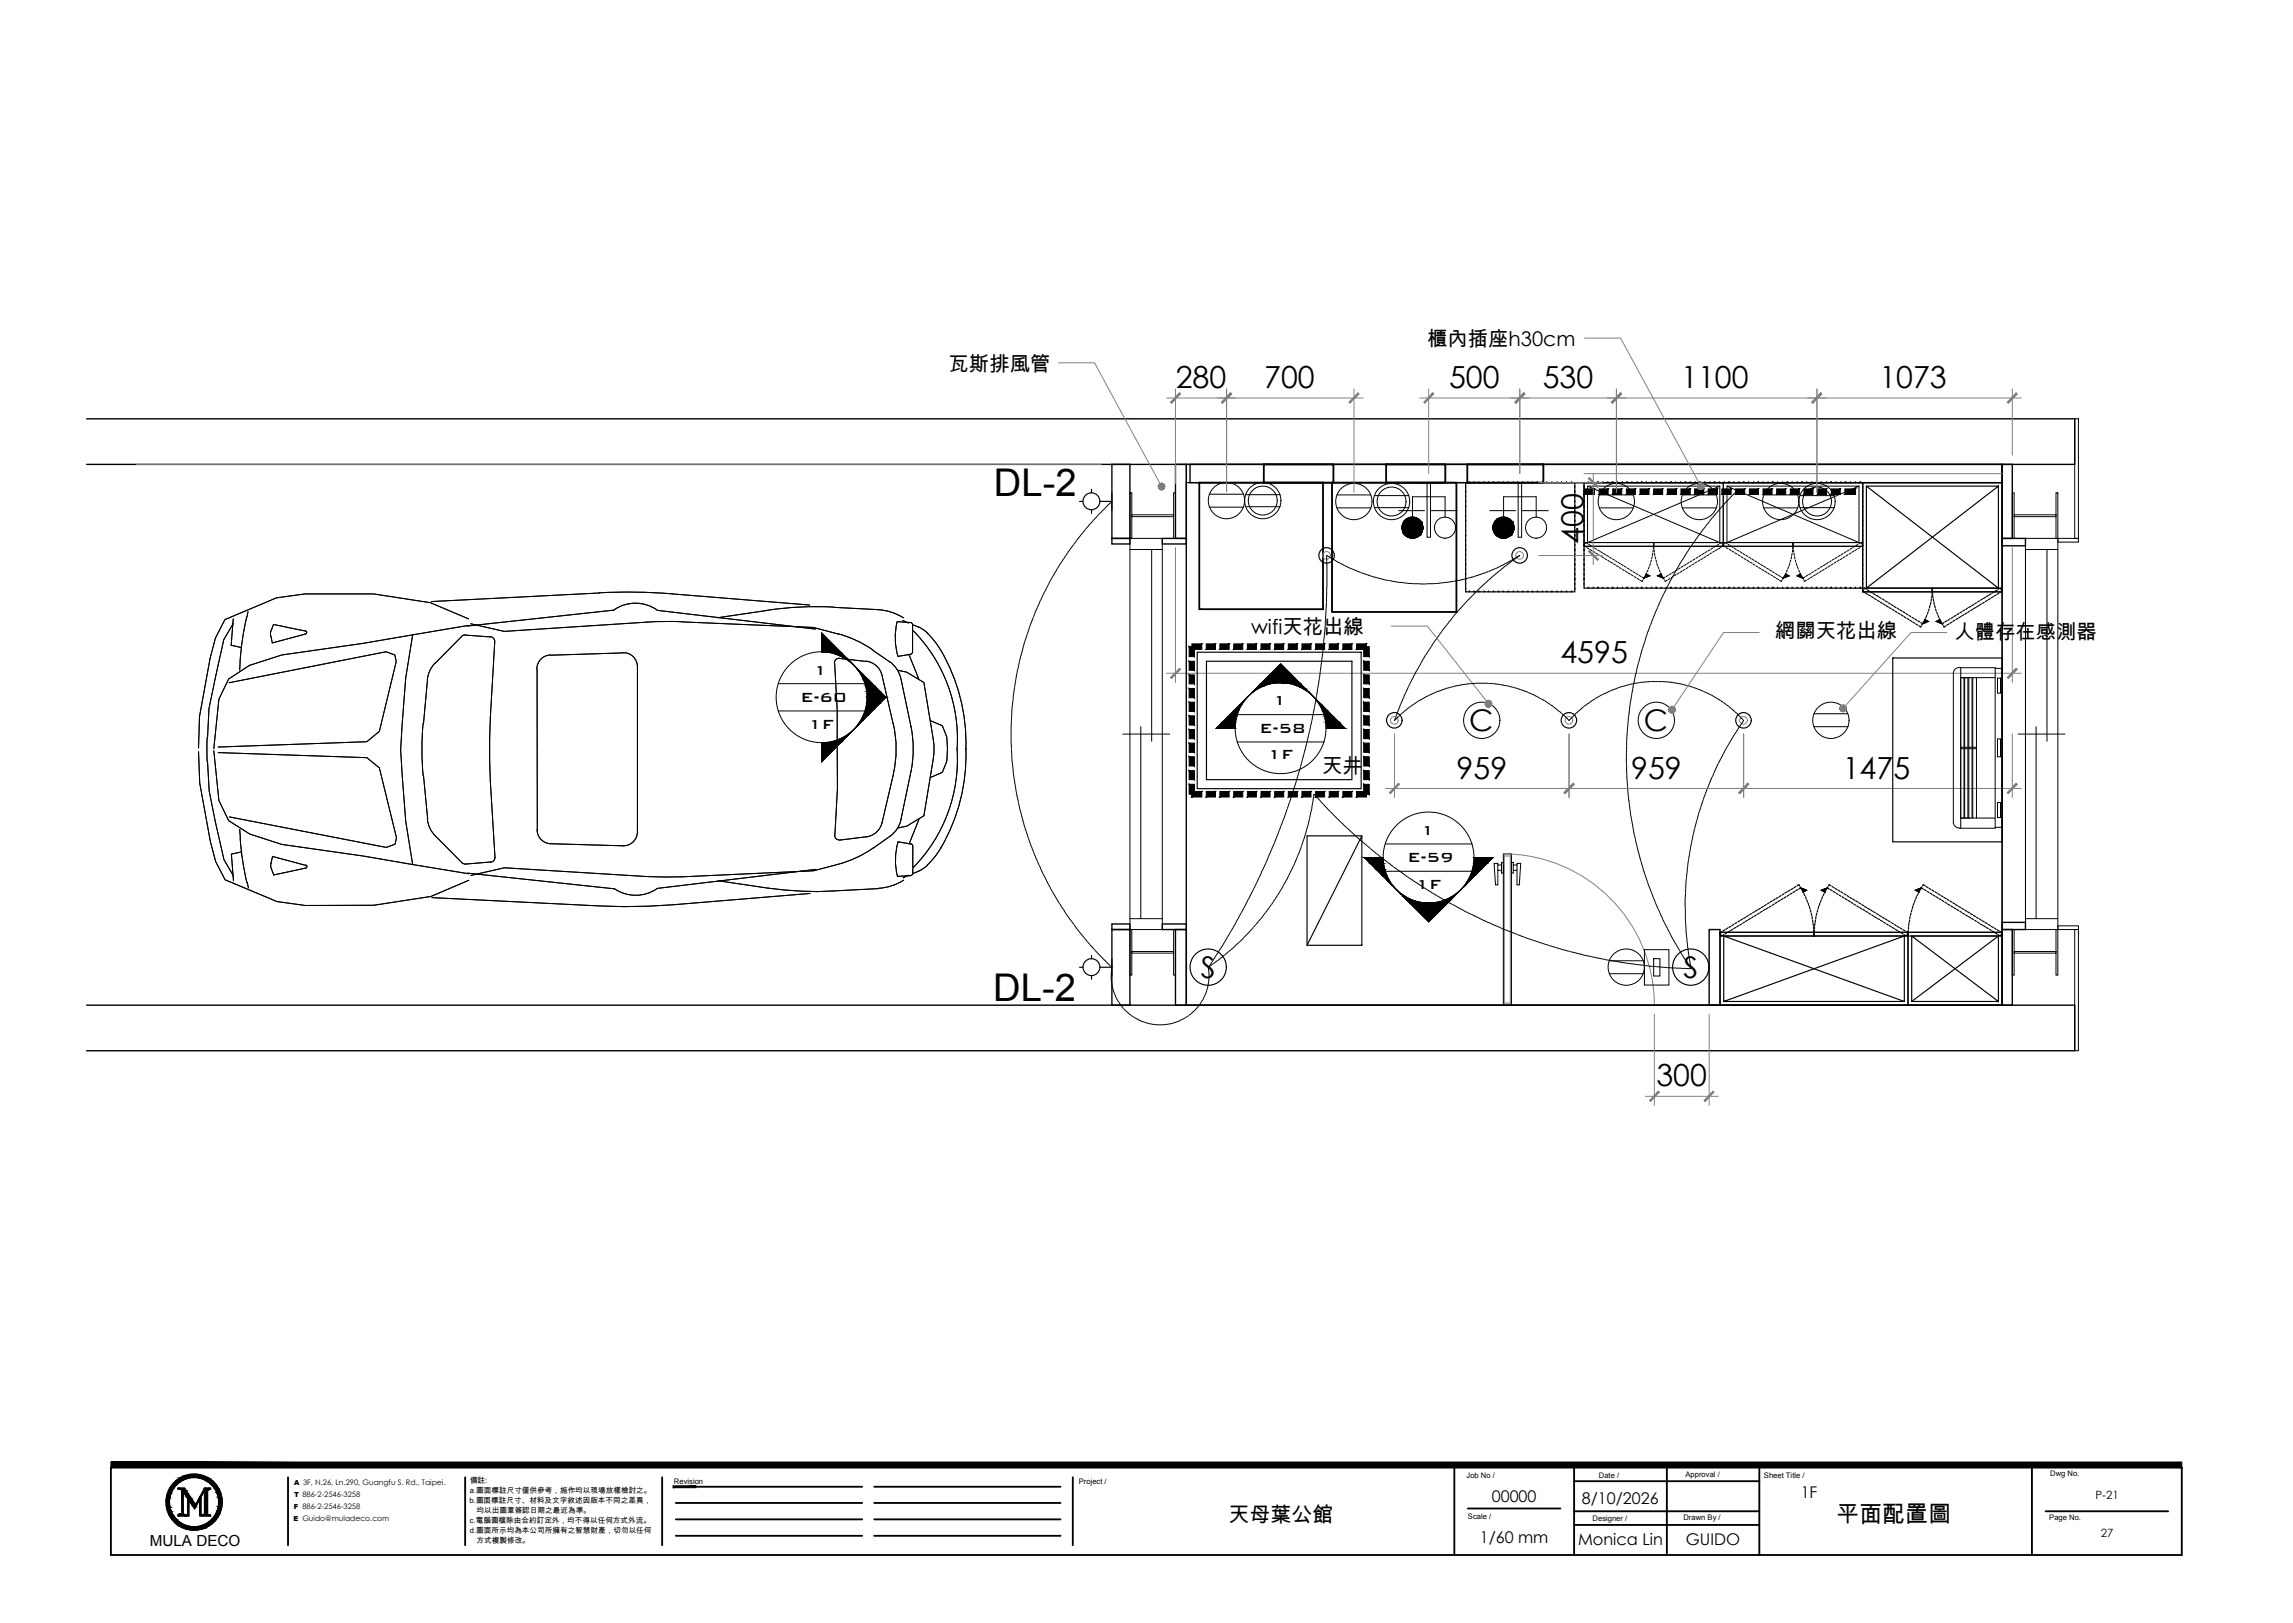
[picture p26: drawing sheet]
<svg xmlns="http://www.w3.org/2000/svg" width="420mm" height="297mm" viewBox="0 0 420 297" stroke-linecap="round" stroke-linejoin="round" font-family="sans-serif">
<defs><g id="words">
<g font-size="7">
<text x="182" y="90.7">DL-2</text>
<text x="181.8" y="183.2">DL-2</text>
</g>
<g font-size="5.6">
<text x="215.3" y="71">280</text>
<text x="231.5" y="71">700</text>
<text x="265.3" y="71">500</text>
<text x="282.4" y="71">530</text>
<text x="307.8" y="71">1100</text>
<text x="344.1" y="71">1073</text>
<text x="289.9" y="99.6" transform="rotate(-90 289.9 99.6)">400</text>
<text x="285.7" y="121.4">4595</text>
<text x="266.7" y="142.5">959</text>
<text x="298.6" y="142.5">959</text>
<text x="337.4" y="142.5">1475</text>
<text x="303.3" y="198.8">300</text>
</g>
<g font-size="5.5">
<text x="269" y="133.8">C</text>
<text x="300.9" y="133.8">C</text>
<text x="219.9" y="179">S</text>
<text x="308.2" y="179">S</text>
</g>
<text font-size="4.2" x="336.2" y="278.5">平面配置圖</text>
<text font-size="3.8" x="224.9" y="278.6">天母葉公館</text>
<g font-size="3.7">
<text x="261.3" y="63.4">櫃內插座h30cm</text>
<text x="173.7" y="67.9">瓦斯排風管</text>
<text x="229.1" y="116">wifi天花出線</text>
<text x="325" y="116.7">網關天花出線</text>
<text x="357.8" y="117">人體存在感測器</text>
<text x="242.1" y="141.5">天井</text>
</g>
<g font-size="3.2">
<text x="149" y="123.5">1</text>
<text x="146.5" y="128.4">E-60</text>
<text x="233" y="129.1">1</text>
<text x="148" y="133.3">1F</text>
<text x="230.6" y="134.1">E-58</text>
<text x="232.1" y="139">1F</text>
<text x="260.1" y="152.8">1</text>
<text x="257.7" y="157.8">E-59</text>
<text x="259.2" y="162.6">1F</text>
</g>
<g font-size="3">
<text x="273.1" y="274.9">00000</text>
<text x="289.6" y="275.3">8/10/2026</text>
<text x="329.7" y="274.1">1F</text>
<text x="270.9" y="282.4">1/60 mm</text>
<text x="288.9" y="282.8">Monica Lin</text>
<text x="308.6" y="282.8">GUIDO</text>
</g>
<text font-size="2.8" x="27.4" y="282.9">MULA DECO</text>
<g font-size="2.1">
<text x="383.7" y="274.4">P-21</text>
<text x="384.6" y="281.4">27</text>
</g>
<g font-size="1.4">
<text x="86" y="275">b.圖面標註尺寸、材料及文字敘述因版本不同之差異，</text>
<text x="86" y="273.2">a.圖面標註尺寸僅供參考，施作均以現場放樣檢討之。</text>
<text x="86" y="271.3">備註:</text>
<text x="123.4" y="271.5">Revision</text>
<text x="197.5" y="271.5">Project /</text>
<text x="268.5" y="270.5">Job No /</text>
<text x="292.7" y="270.5">Date /</text>
<text x="308.6" y="270.3">Approval /</text>
<text x="322.9" y="270.5">Sheet Title /</text>
<text x="375.4" y="270.2">Dwg No.</text>
<text x="86" y="278.8">c.電腦圖檔除由合約訂定外，均不得以任何方式外流。</text>
<text x="86" y="280.6">d.圖面所示均為本公司所擁有之智慧財產，切勿以任何</text>
<text x="87.3" y="276.9">均以出圖章簽認日期之最近為準。</text>
<text x="268.8" y="277.9">Scale /</text>
<text x="291.6" y="278.3">Designer /</text>
<text x="308.2" y="278.2">Drawn By /</text>
<text x="375.2" y="278.2">Page No.</text>
<text x="87.3" y="282.4">方式複製修改。</text>
</g>
<g font-size="1.3">
<text x="53.8" y="274">T 886-2-2546-3258</text>
<text x="53.9" y="271.7">A 3F, N.26, Ln.290, Guangfu S. Rd., Taipei.</text>
<text x="53.7" y="278.5">E Guido@muladeco.com</text>
<text x="53.8" y="276.2">F 886-2-2546-3258</text>
</g>
</g></defs>
<!-- layer: 0 -->
<path d="M206.9 90.2h.3v8.3h-.3zM207.2 94.2h7.7v.4h-7.7zM214.9 90.2h.3v8.3h-.3zM368.4 90.2h.4v8.3h-.4zM368.8 94.2h7.6v.4h-7.6zM376.4 90.2h.4v8.3h-.4zM206.9 170.1h.3v8.4h-.3zM207.2 174.1h7.7v.3h-7.7zM214.9 170.1h.3v8.4h-.3zM368.4 170.1h.4v8.4h-.4zM368.8 174.1h7.6v.3h-7.6zM376.4 170.1h.4v8.4h-.4z" fill="none" stroke="#000" stroke-width=".18"/>
<!-- layer: I-WALL -->
<g fill="none" stroke="#000" stroke-width=".25">
<path d="M15.9 76.7h363.9v8.3h-363.9M203.6 85h3.3v13.5h-3.3zM203.6 98.5h3.3v1.1h-3.3zM212.8 98.5h4.4v1.1h-4.4zM215.2 85h2v13.5h-2zM217.9 85h148.7v3.3h-148.7zM366.6 85h1.8v13.5h-1.8zM366.6 98.5h4.2v1.4h-4.2zM203.6 170.1h3.3v13.9h-3.3zM203.6 169.1h3.3v1h-3.3zM212.8 169.1h4.4v1h-4.4zM215.2 170.1h2v13.9h-2z"/>
<path d="M312.9 170.1h2v13.9h-2zM366.6 170.1h1.8v13.9h-1.8zM366.6 168.8h4.2v1.3h-4.2zM15.9 184h363.9v8.3h-363.9"/>
</g>
<!-- layer: I-WALL-FNS -->
<path d="M379.8 76.7h.7v21.8h-.7zM376.8 98.5h3.7v.7h-3.7zM376.8 169.4h3.7v.7h-3.7zM379.8 170.1h.7v22.2h-.7z" fill="none" stroke="#000" stroke-width=".18"/>
<!-- layer: DOOR -->
<path d="M275.2 156.3a27.7 27.7 0 0 1 27.7 27.6M275.4 156.3v27.7M275.4 156.7h1.1M276.5 156.3v27.7M275.4 183.6h1.1" fill="none" stroke="#808080" stroke-width=".18"/>
<!-- layer: I-DOOR -->
<path d="M273.5 158h.7v.3h.7v-.5h.3v2h-.3v-.5h-.7v2.7h-.4zM274.2 158.3v1M274.9 158.3v1M275.2 156.3h1.5v27.7h-1.5zM276.7 157.8h.4v.5h.6v-.3h.7l-.2 4h-.5v-2.7h-.6v.5h-.4M277.1 158.3v1M277.7 158.3v1" fill="none" stroke="#000" stroke-width=".18"/>
<!-- layer: I-ELEV-DIM -->
<path d="M215.2 100.2v24.7M368.4 100.2v24.7M213.6 123.2h156.5M302.9 185.6v16.7M312.9 185.6v16.7M301.2 200.6h13.4" fill="none" stroke="#808080" stroke-width=".18"/>
<!-- layer: 0 -->
<g fill="#808080" stroke="#808080" stroke-width=".18">
<path d="M367.5 124l.2 .1 1.4-1.8zM369.1 122.3l.2 .2-1.6 1.6z"/>
<path d="M216 122.3l-1.5 1.8 1.6-1.6zM214.3 124l1.7-1.7-1.5 1.8z"/>
<path d="M313.6 199.7l-1.4 1.9 1.6-1.7zM313.6 199.7l-1.4 1.9-.2-.2z"/>
<path d="M303.6 199.7l-1.6 1.7 .2 .2zM303.6 199.7l.2 .2-1.6 1.7z"/>
<path d="M212.7 89.1l.3 .5-.4 .1zM212.7 89.1l-.4 .5 .3 .1zM212.1 89.4l.6-.3-.4 .5z"/>
<path d="M212 89l.7 .1-.6 .3zM212.1 88.7l-.1 .3 .7 .1zM212.1 88.7l.3-.2 .3 .6z"/>
<path d="M212.4 88.5l.3-.1v.7zM212.7 88.4v.7l.3-.6zM213 88.5l.2 .3-.5 .3z"/>
<path d="M212.7 89.1l.5-.3 .1 .3zM212.7 89.1l.5 .3 .1-.3zM212.7 89.1l.5 .3-.2 .2z"/>
<path d="M272.5 128.8l.4 .5-.3 .1zM272.5 128.8l-.2 .6h.3zM272 129.2l.5-.4-.2 .6z"/>
<path d="M271.9 128.9l.6-.1-.5 .4zM271.9 128.6v.3l.6-.1zM272.1 128.3l.4 .5-.6-.2z"/>
<path d="M272.1 128.3l.3-.1 .1 .6zM272.4 128.2l.1 .6 .2-.6zM272.7 128.2l.3 .2-.5 .4z"/>
<path d="M272.5 128.8l.5-.4 .1 .3zM272.5 128.8l.6 .2v-.3zM272.5 128.8l.6 .2-.2 .3z"/>
<path d="M336.8 129.8l.6-.1-.4 .4zM336.8 129.5v.3l.6-.1zM337 129.2l.4 .5-.6-.2z"/>
<path d="M337 129.2l.2-.1 .2 .6zM337.2 129.1l.2 .6 .2-.7zM337.6 129l.2 .2-.4 .5z"/>
<path d="M337.8 129.2l.2 .2-.6 .3zM337.4 129.7l.6 .1v-.4zM337.4 129.7l.6 .1-.1 .2z"/>
<path d="M337.4 129.7l.5 .3-.3 .2zM337.4 129.7l-.1 .5h.3zM337.4 129.7l-.1 .5-.3-.1z"/>
<path d="M305.5 130.2l.6-.3-.3 .5zM305.5 129.9v.3l.6-.3zM305.6 129.6l.5 .3h-.6z"/>
<path d="M305.6 129.6l.2-.2 .3 .5zM305.8 129.4l.3 .5v-.6zM306.1 129.3l.3 .1-.3 .5z"/>
<path d="M306.4 129.4l.2 .2-.5 .3zM306.1 129.9h.6l-.1-.3zM306.1 129.9h.6l-.1 .3z"/>
<path d="M306.1 129.9l.5 .3-.2 .3zM306.1 129.9v.6h.3zM306.1 129.9v.6l-.3-.1z"/>
<path d="M214.3 73.6l.2 .2 1.5-1.9zM216 71.9l.1 .2-1.6 1.7z"/>
<path d="M225.3 71.9l-1.5 1.9 1.7-1.7zM225.3 71.9l-1.5 1.9-.2-.2z"/>
<path d="M225.3 71.9l-1.5 1.9 1.7-1.7zM225.3 71.9l-1.5 1.9-.2-.2z"/>
<path d="M247 73.6l.1 .2 1.6-1.9zM248.7 71.9l.1 .2-1.7 1.7z"/>
<path d="M369.1 71.9l-1.6 1.7 .2 .2zM369.1 71.9l.2 .2-1.6 1.7z"/>
<path d="M333.4 71.9l-1.5 1.9 1.6-1.7zM333.4 71.9l-1.5 1.9-.2-.2z"/>
<path d="M333.4 71.9l-1.7 1.7 .2 .2zM333.4 71.9l.1 .2-1.6 1.7z"/>
<path d="M296.7 71.9l-1.5 1.9 1.7-1.7zM295 73.6l1.7-1.7-1.5 1.9z"/>
<path d="M369.1 143.4l-1.6 1.7 .2 .1zM369.1 143.4l.2 .1-1.6 1.7z"/>
<path d="M320 143.4l-1.5 1.8 1.7-1.7zM320 143.4l-1.5 1.8-.2-.1z"/>
<path d="M320 143.4l-1.7 1.7 .2 .1zM320 143.4l.2 .1-1.7 1.7z"/>
<path d="M288 143.4l-1.5 1.8 1.7-1.7zM288 143.4l-1.5 1.8-.2-.1z"/>
<path d="M288 143.4l-1.7 1.7 .2 .1zM288 143.4l.2 .1-1.7 1.7z"/>
<path d="M256.1 143.4l-1.6 1.8 1.7-1.7zM256.1 143.4l-1.6 1.8-.1-.1z"/>
<path d="M279 71.9l-1.5 1.9 1.7-1.7zM279 71.9l-1.5 1.9-.1-.2z"/>
<path d="M295 73.6l.2 .2 1.5-1.9zM296.7 71.9l.2 .2-1.7 1.7z"/>
<path d="M279 71.9l-1.6 1.7 .1 .2zM279 71.9l.2 .2-1.7 1.7z"/>
<path d="M262.3 71.9l-1.5 1.9 1.7-1.7zM262.3 71.9l-1.5 1.9-.1-.2z"/>
<path d="M311.4 89l.3 .5-.3 .1zM311.4 89l-.3 .5 .3 .1zM310.8 89.3l.6-.3-.3 .5z"/>
<path d="M310.8 89h.6l-.6 .3zM310.8 88.7v.3h.6zM310.8 88.7l.3-.3 .3 .6z"/>
<path d="M311.1 88.4h.3v.6zM311.4 88.4v.6l.3-.5zM311.7 88.5l.2 .2-.5 .3z"/>
<path d="M311.4 89l.5-.3 .1 .3zM311.4 89l.5 .3 .1-.3zM311.4 89l.5 .3-.2 .2z"/>
<path d="M291 100.7l-.2 .2 1.8 1.5zM290.8 100.9l1.8 1.5-.1 .2z"/>
<path d="M290.8 87.6l1.7 1.6 .1-.1zM290.8 87.6l.2-.2 1.6 1.7z"/>
</g>
<!-- layer: I-WINDOW -->
<path d="M206.9 98.5h5.9v71.6h-5.9zM370.8 98.5h6v71.6h-6zM206.9 100.6h5.9M210.8 100.6v35.1M370.8 100.6h6M374.8 100.6v35.1M205.6 134.4h8.6M208.9 133v35.1M369.5 134.4h8.6M372.8 133v35.1M206.9 168.1h5.9M370.8 168.1h6" fill="none" stroke="#000" stroke-width=".18"/>
<!-- layer: 0 -->
<g fill="none" stroke="#000" stroke-width=".34">
<path d="M219.6 88.3h22.6v23.2h-22.6zM231.4 85h12.7v3.3h-12.7zM243.9 88.3h22.7v23.7h-22.7zM253.8 85h10.8v3.3h-10.8zM268.6 85h14v3.3h-14zM20.3 268.6h379.1v16h-379.1zM52.7 270.4v12.4M85.2 270.4v12.4M121.2 270.4v12.4M123.7 272.1h34.1M123.7 275.1h34.1M123.7 278.1h34.1"/>
<path d="M160 272.1h34.2M160 275.1h34.2M160 278.1h34.2M196.4 270.4v12.4M266.3 268.6v16M268.7 276.1h17M288.2 276.6h33.9M288.2 271.1h33.9M288.2 279.1h33.9M288.2 268.6v16M305.2 268.6v16M322.1 268.6v16"/>
<path d="M372 268.6v16M374.5 276.6h22.4M123.7 281.1h34.1M160 281.1h34.2"/>
<circle cx="35.5" cy="274.9" r="5.1"/>
<circle cx="35.5" cy="274.9" r="4.8"/>
<circle cx="35.5" cy="274.9" r="4.7"/>
<circle cx="35.5" cy="274.9" r="4.6"/>
</g>
<!-- layer: I-FURN-MLWK-H -->
<g fill="none" stroke="#000" stroke-width=".21">
<path d="M268.3 99.9h.1M268.3 99.2v.4M268.3 98.9h.1M268.3 98.3v.6M268.3 98.1h.1M268.3 98h.1M268.3 97.4v.4M268.3 97.2h.1M268.3 96.5v.4M268.3 96.3h.1M268.3 95.6v.5M268.3 95.4h.1"/>
<path d="M268.3 95.3h.1M268.3 94.7v.5M268.3 94.5h.1M268.3 93.9v.6M268.3 93.6h.1M268.3 92.9v.5M268.3 92.8h.1M268.3 92.7h.1M268.3 91.9v.6M268.3 91.8h.1M268.3 91.2v.4M268.3 90.9h.1"/>
<path d="M268.3 90.3v.4M268.3 90.1h.1M268.3 90h.1M268.3 89.4v.4M268.3 89.2h.1M268.3 88.5v.4M268.3 88.4v.1M268.3 88.9v.2M268.3 89.2v.1M268.3 89.9h.1M268.3 90v.1M268.3 90.2h.1"/>
<path d="M268.3 90.8v.1M268.3 91v.2M268.3 91.6v.2M268.3 92.5v.1M268.3 92.8v.1M268.3 93.5h.1M268.3 93.6v.2M268.3 94.6h.1M268.3 95.2v.1M268.3 95.5v.1M268.3 96.1v.1M268.3 96.3v.2"/>
<path d="M268.3 96.9v.2M268.3 97.2v.1M268.3 97.9h.1M268.3 98v.1M268.3 98.2h.1M268.3 99v.2M268.3 99.6v.2M268.3 99.9v.1M268.4 88.3l-.1 .1M268.4 88.3h.4M268.8 88.3h.2M269.1 88.3h.1"/>
<path d="M269.2 88.3h.5M269.7 88.3h.1M269.9 88.3h.1M269.9 88.3h.6M270.5 88.3h.2M270.8 88.3h.1M270.8 88.3h.2M271.1 88.3h.3M271.5 88.3h.2M271.7 88.3h.1M271.8 88.3h.1M271.9 88.3h.6"/>
<path d="M272.5 88.3h.1M272.6 88.3h.2M272.8 88.3h.4M273.2 88.3h.2M273.5 88.3h.1M273.5 88.3h.2M273.8 88.3h.3M274.1 88.3h.2M274.4 88.3h.1M274.6 88.3h.4M275.1 88.3h.1M275.2 88.3h.1"/>
<path d="M275.2 88.3h.2M275.5 88.3h.3M275.9 88.3h.2M276.1 88.3h.1M276.2 88.3h.2M276.4 88.3h.4M276.8 88.3h.2M277.1 88.3h.1M277.2 88.3h.5M277.7 88.3h.1M277.9 88.3h.1M277.9 88.3h.2"/>
<path d="M278.2 88.3h.3M278.5 88.3h.3M278.8 88.3h.1M278.8 88.3h.2M279.1 88.3h.3M279.5 88.3h.2M279.7 88.3h.1M279.8 88.3h.1M279.9 88.3h.5M280.4 88.3h.1M280.5 88.3h.1M280.6 88.3h.2"/>
<path d="M280.8 88.3h.4M281.2 88.3h.2M281.5 88.3h.1M281.5 88.3h.2M281.8 88.3h.3M282.1 88.3h.2M282.4 88.3h.1M282.4 88.3h.6M283.1 88.3h.1M283.2 88.3h.1M283.2 88.3h.2M283.5 88.3h.3"/>
<path d="M283.9 88.3h.2M284.1 88.3h.1M284.2 88.3h.2M284.4 88.3h.6M285.1 88.3h.1M285.2 88.3h.5M285.7 88.3h.1M285.9 88.3h.1M285.9 88.3h.2M286.2 88.3h.3M286.5 88.3h.3M286.8 88.3h.1"/>
<path d="M286.8 88.3h.2M287.1 88.3h.3M287.5 88.3h.2M287.7 88.3h.1M287.8 88.3h.1M287.9 88.3l.4 .1M288.3 88.5v.4M288.3 89.2h.1M288.3 89.4v.4M288.3 90h.1M288.3 90.1h.1M288.3 90.3v.4"/>
<path d="M288.3 90.9h.1M288.3 91.2v.4M288.3 91.8h.1M288.3 91.9v.6M288.3 92.7h.1M288.3 92.8h.1M288.3 92.9v.5M288.3 93.6h.1M288.3 93.9v.6M288.3 94.5h.1M288.3 94.7v.5M288.3 95.3h.1"/>
<path d="M288.3 95.4h.1M288.3 95.6v.5M288.3 96.3h.1M288.3 96.5v.4M288.3 97.2h.1M288.3 97.4v.4M288.3 98h.1M288.3 98.1h.1M288.3 98.3v.6M288.3 98.9h.1M288.3 99.2v.4M288.3 99.9h.1"/>
<path d="M288.3 88.4v.1M288.3 88.9v.2M288.3 89.2v.1M288.3 89.9h.1M288.3 90v.1M288.3 90.2h.1M288.3 90.8v.1M288.3 91v.2M288.3 91.6v.2M288.3 92.5v.1M288.3 92.8v.1M288.3 93.5h.1"/>
<path d="M288.3 93.6v.2M288.3 94.6h.1M288.3 95.2v.1M288.3 95.5v.1M288.3 96.1v.1M288.3 96.3v.2M288.3 96.9v.2M288.3 97.2v.1M288.3 97.9h.1M288.3 98v.1M288.3 98.2h.1M288.3 99v.2"/>
<path d="M288.3 99.6v.2M288.3 99.9v.1M290 99.9h.1M290 99.2v.4M290 98.9h.1M290 98.3v.6M290 98.1h.1M290 98h.1M290 97.4v.4M290 97.2h.1M290 96.5v.4M290 96.3h.1"/>
<path d="M290 95.6v.5M290 95.4h.1M290 95.3h.1M290 94.7v.5M290 94.5h.1M290 93.9v.6M290 93.6h.1M290 92.9v.5M290 92.8h.1M290 92.7h.1M290 91.9v.6M290 91.8h.1"/>
<path d="M290 91.2v.4M290 90.9h.1M290 90.3v.4M290 90.1h.1M290 90h.1M290 89.4v.4M290 89.2h.1M290 88.5v.4M290 88.4v.1M290 88.9v.2M290 89.2v.1M290 89.9h.1"/>
<path d="M290 90v.1M290 90.2h.1M290 90.8v.1M290 91v.2M290 91.6v.2M290 92.5v.1M290 92.8v.1M290 93.5h.1M290 93.6v.2M290 94.6h.1M290 95.2v.1M290 95.5v.1"/>
<path d="M290 96.1v.1M290 96.3v.2M290 96.9v.2M290 97.2v.1M290 97.9h.1M290 98v.1M290 98.2h.1M290 99v.2M290 99.6v.2M290 99.9v.1M290.1 88.3l-.1 .1M290.1 88.3h.5"/>
<path d="M290.6 88.3h.1M290.8 88.3h.1M290.8 88.3h.2M291.1 88.3h.3M291.5 88.3h.2M291.7 88.3h.1M291.9 88.3h.4M292.4 88.3h.1M292.5 88.3h.1M292.6 88.3h.1M292.7 88.3h.1M292.8 88.3h.5"/>
<path d="M293.3 88.3h.1M293.4 88.3h.1M293.5 88.3h.2M293.7 88.3h.4M294.1 88.3h.2M294.4 88.3h.1M294.5 88.3h.5M295 88.3h.1M295.2 88.3h.1M295.3 88.3h.1M295.5 88.3h.4M296 88.3h.1"/>
<path d="M296.1 88.3h.1M296.1 88.3h.3M296.4 88.3h.3M296.8 88.3h.2M297 88.3h.1M297.1 88.3h.6M297.7 88.3h.1M297.8 88.3h.1M297.9 88.3h.1M298 88.3h.1M298.1 88.3h.5M298.6 88.3h.1"/>
<path d="M298.8 88.3h.1M298.8 88.3h.2M299.1 88.3h.6M299.7 88.3h.1M299.9 88.3h.4M300.4 88.3h.1M300.5 88.3h.1M300.6 88.3h.1M300.7 88.3h.1M300.8 88.3h.5M301.3 88.3h.1M301.4 88.3h.1"/>
<path d="M301.5 88.3h.6M302.1 88.3h.2M302.4 88.3h.1M302.5 88.3h.5M303.1 88.3h.1M303.2 88.3h.1M303.3 88.3h.1M303.5 88.3h.6M304.1 88.3h.1M304.2 88.3h.2M304.4 88.3h.3M304.8 88.3h.2"/>
<path d="M305 88.3h.1M305.1 88.3h.1M305.2 88.3h.5M305.7 88.3h.1M305.8 88.3h.1M305.9 88.3h.1M306 88.3h.1M306.1 88.3h.5M306.6 88.3h.1M306.8 88.3h.1M306.8 88.3h.2M307.1 88.3h.3"/>
<path d="M307.5 88.3h.2M307.7 88.3h.1M307.9 88.3h.4M308.4 88.3h.1M308.5 88.3h.1M308.6 88.3h.1M308.7 88.3h.1M308.8 88.3h.5M309.3 88.3h.1M309.4 88.3h.1M309.5 88.3h.2M309.7 88.3h.4"/>
<path d="M310.1 88.3h.2M310.4 88.3h.1M310.5 88.3h.5M311.1 88.3h.1M311.2 88.3h.1M311.3 88.3h.1M311.5 88.3h.4M312 88.3h.1M312.1 88.3h.1M312.2 88.3h.2M312.4 88.3h.3M312.8 88.3h.2"/>
<path d="M313 88.3h.1M313.1 88.3h.1M313.2 88.3h.5M313.7 88.3h.1M313.8 88.3h.1M313.9 88.3h.1M314 88.3h.1M314 88.3h.6M314.6 88.3h.1M314.8 88.3h.1M314.8 88.3h.2M315.1 88.3h.3"/>
<path d="M315.5 88.3h.2M315.7 88.3h.1M315.8 88.3h.1M315.9 88.3h.6M316.5 88.3h.1M316.6 88.3h.1M316.7 88.3h.1M316.8 88.3h.5M317.3 88.3h.1M317.4 88.3h.1M317.5 88.3h.2M317.7 88.3h.4"/>
<path d="M318.1 88.3h.2M318.4 88.3h.1M318.5 88.3h.5M319.1 88.3h.1M319.2 88.3h.1M319.3 88.3h.1M319.5 88.3h.4M320 88.3h.1M320.1 88.3h.1M320.2 88.3h.2M320.4 88.3h.3M320.8 88.3h.2"/>
<path d="M321 88.3h.1M321.1 88.3h.1M321.2 88.3h.5M321.7 88.3h.1M321.8 88.3h.1M321.9 88.3h.1M322 88.3h.1M322.1 88.3h.5M322.7 88.3h.1M322.8 88.3h.1M322.8 88.3h.2M323.1 88.3h.3"/>
<path d="M323.5 88.3h.2M323.7 88.3h.1M323.8 88.3h.1M323.9 88.3h.4M324.4 88.3h.1M324.5 88.3h.1M324.6 88.3h.1M324.7 88.3h.1M324.8 88.3h.5M325.3 88.3h.1M325.4 88.3h.1M325.5 88.3h.2"/>
<path d="M325.7 88.3h.4M326.1 88.3h.2M326.4 88.3h.1M326.4 88.3h.6M327.1 88.3h.1M327.2 88.3h.1M327.3 88.3h.1M327.5 88.3h.4M328 88.3h.1M328.1 88.3h.1M328.2 88.3h.2M328.4 88.3h.6"/>
<path d="M329 88.3h.1M329.1 88.3h.1M329.2 88.3h.5M329.7 88.3h.1M329.8 88.3h.1M329.9 88.3h.1M330 88.3h.1M330.1 88.3h.5M330.7 88.3h.1M330.8 88.3h.1M330.8 88.3h.2M331.1 88.3h.3"/>
<path d="M331.5 88.3h.2M331.7 88.3h.1M331.8 88.3h.1M331.9 88.3h.4M332.4 88.3h.1M332.5 88.3h.1M332.6 88.3h.1M332.7 88.3h.1M332.8 88.3h.5M333.3 88.3h.1M333.4 88.3h.1M333.5 88.3h.2"/>
<path d="M333.7 88.3h.4M334.1 88.3h.2M334.4 88.3h.1M334.5 88.3h.5M335.1 88.3h.1M335.2 88.3h.1M335.3 88.3h.1M335.4 88.3h.1M335.5 88.3h.4M336 88.3h.1M336.1 88.3h.1M336.2 88.3h.2"/>
<path d="M336.4 88.3h.3M336.8 88.3h.2M337 88.3h.1M337.1 88.3h.1M337.2 88.3h.5M337.7 88.3h.1M337.8 88.3h.1M337.9 88.3h.1M338 88.3h.1M338.1 88.3h.5M338.7 88.3h.1M338.8 88.3h.1"/>
<path d="M338.8 88.3h.2M339.1 88.3h.3M339.5 88.3h.2M339.7 88.3h.1M339.8 88.3h.1M339.9 88.3h.4M340.4 88.3h.1M340.5 88.3h.1M340.6 88.3h.1M340.7 88.3h.1M340.8 88.3h.2v.2M341 88.5v.4"/>
<path d="M341 89.2h.1M341 89.4v.4M341 90h.1M341 90.1h.1M341 90.3v.4M341 90.9h.1M341 91.2v.4M341 91.8h.1M341 91.9v.6M341 92.7h.1M341 92.8h.1M341 92.9v.5"/>
<path d="M341 93.6h.1M341 93.9v.6M341 94.5h.1M341 94.7v.5M341 95.3h.1M341 95.4h.1M341 95.6v.5M341 96.3h.1M341 96.5v.4M341 97.2h.1M341 97.4v.4M341 98h.1"/>
<path d="M341 98.1h.1M341 98.3v.6M341 98.9h.1M341 99.2v.4M341 99.9h.1M341 88.3h25.6v20h-25.6zM341 88.9v.2M341 89.2v.1M341 89.9h.1M341 90v.1M341 90.2h.1M341 90.8v.1"/>
<path d="M341 91v.2M341 91.6v.2M341 92.5v.1M341 92.8v.1M341 93.5h.1M341 93.6v.2M341 94.6h.1M341 95.2v.1M341 95.5v.1M341 96.1v.1M341 96.3v.2M341 96.9v.2"/>
<path d="M341 97.2v.1M341 97.9h.1M341 98v.1M341 98.2h.1M341 99v.2M341 99.6v.2M341 99.9v.1M341.7 89l24.2 18.6M365.9 89h-24.2v18.6h24.2v-18.6l-24.2 18.6M268.3 108l.1 .3M268.3 107.9h.1M268.3 107v.6"/>
<path d="M268.3 106.9h.1M268.3 106.3v.5M268.3 106.1h.1M268.3 106h.1M268.3 105.4v.4M268.3 105.2h.1M268.3 104.5v.4M268.3 104.3h.1M268.3 103.6v.5M268.3 103.4h.1M268.3 103.3h.1M268.3 102.7v.5"/>
<path d="M268.3 102.5h.1M268.3 101.9v.3M268.3 101.6h.1M268.3 101v.4M268.3 100.8h.1M268.3 100.7h.1M268.3 100v.5M268.3 100.5v.1M268.3 100.8v.1M268.3 101.5h.1M268.3 101.6v.2M268.3 102.3v.2"/>
<path d="M268.3 102.6h.1M268.3 103.2v.1M268.3 103.5v.1M268.3 104.1v.1M268.3 104.3v.2M268.3 104.9v.2M268.3 105.2v.1M268.3 105.9h.1M268.3 106v.1M268.3 106.2h.1M268.3 106.8v.1M268.3 107.6v.2"/>
<path d="M268.3 107.9v.1M268.4 108.3h.4M268.8 108.3h.2M269.1 108.3h.1M269.2 108.3h.5M269.7 108.3h.1M269.9 108.3h.1M269.9 108.3h.6M270.5 108.3h.2M270.8 108.3h.1M270.8 108.3h.2M271.1 108.3h.3"/>
<path d="M271.5 108.3h.2M271.7 108.3h.1M271.8 108.3h.1M271.9 108.3h.6M272.5 108.3h.1M272.6 108.3h.2M272.8 108.3h.4M273.2 108.3h.2M273.5 108.3h.1M273.5 108.3h.2M273.8 108.3h.3M274.1 108.3h.2"/>
<path d="M274.4 108.3h.1M274.6 108.3h.4M275.1 108.3h.1M275.2 108.3h.1M275.2 108.3h.2M275.5 108.3h.3M275.9 108.3h.2M276.1 108.3h.1M276.2 108.3h.2M276.4 108.3h.4M276.8 108.3h.2M277.1 108.3h.1"/>
<path d="M277.2 108.3h.5M277.7 108.3h.1M277.9 108.3h.1M277.9 108.3h.2M278.2 108.3h.3M278.5 108.3h.3M278.8 108.3h.1M278.8 108.3h.2M279.1 108.3h.3M279.5 108.3h.2M279.7 108.3h.1M279.8 108.3h.1"/>
<path d="M279.9 108.3h.5M280.4 108.3h.1M280.5 108.3h.1M280.6 108.3h.2M280.8 108.3h.4M281.2 108.3h.2M281.5 108.3h.1M281.5 108.3h.2M281.8 108.3h.3M282.1 108.3h.2M282.4 108.3h.1M282.4 108.3h.6"/>
<path d="M283.1 108.3h.1M283.2 108.3h.1M283.2 108.3h.2M283.5 108.3h.3M283.9 108.3h.2M284.1 108.3h.1M284.2 108.3h.2M284.4 108.3h.6M285.1 108.3h.1M285.2 108.3h.5M285.7 108.3h.1M285.9 108.3h.1"/>
<path d="M285.9 108.3h.2M286.2 108.3h.3M286.5 108.3h.3M286.8 108.3h.1M286.8 108.3h.2M287.1 108.3h.3M287.5 108.3h.2M287.7 108.3h.1M287.8 108.3h.1M288.3 100v.5M288.3 100.7h.1M288.3 100.8h.1"/>
<path d="M288.3 101v.4M288.3 101.6h.1M288.3 101.9v.3M288.3 102.5h.1M288.3 102.7v.5M288.3 103.3h.1M288.3 103.4h.1M288.3 103.6v.5M288.3 104.3h.1M288.3 104.5v.4M288.3 105.2h.1M288.3 105.4v.4"/>
<path d="M288.3 106h.1M288.3 106.1h.1M288.3 106.3v.5M288.3 106.9h.1M288.3 107v.6M288.3 107.9h.1M288.3 108v.3h-.4M288.3 100.5v.1M288.3 100.8v.1M288.3 101.5h.1M288.3 101.6v.2M288.3 102.3v.2"/>
<path d="M288.3 102.6h.1M288.3 103.2v.1M288.3 103.5v.1M288.3 104.1v.1M288.3 104.3v.2M288.3 104.9v.2M288.3 105.2v.1M288.3 105.9h.1M288.3 106v.1M288.3 106.2h.1M288.3 106.8v.1M288.3 107.6v.2"/>
<path d="M288.3 107.9v.1M290 107.6h.1M290 107v.6M290 106.9h.1M290 106.3v.5M290 106.1h.1M290 106h.1M290 105.4v.4M290 105.2h.1M290 104.5v.4M290 104.3h.1M290 103.6v.5"/>
<path d="M290 103.4h.1M290 103.3h.1M290 102.7v.5M290 102.5h.1M290 101.9v.3M290 101.6h.1M290 101v.4M290 100.8h.1M290 100.7h.1M290 100v.5M290 100.5v.1M290 100.8v.1"/>
<path d="M290 101.5h.1M290 101.6v.2M290 102.3v.2M290 102.6h.1M290 103.2v.1M290 103.5v.1M290 104.1v.1M290 104.3v.2M290 104.9v.2M290 105.2v.1M290 105.9h.1M290 106v.1"/>
<path d="M290 106.2h.1M290 106.8v.1M290.1 107.6h.5M290.6 107.6h.1M290.8 107.6h.1M290.8 107.6h.2M291.1 107.6h.3M291.5 107.6h.2M291.7 107.6h.1M291.9 107.6h.4M292.4 107.6h.1M292.5 107.6h.1"/>
<path d="M292.6 107.6h.1M292.7 107.6h.1M292.8 107.6h.5M293.3 107.6h.1M293.4 107.6h.1M293.5 107.6h.2M293.7 107.6h.4M294.1 107.6h.2M294.4 107.6h.1M294.5 107.6h.5M295 107.6h.1M295.2 107.6h.1"/>
<path d="M295.3 107.6h.1M295.5 107.6h.4M296 107.6h.1M296.1 107.6h.1M296.1 107.6h.3M296.4 107.6h.3M296.8 107.6h.2M297 107.6h.1M297.1 107.6h.6M297.7 107.6h.1M297.8 107.6h.1M297.9 107.6h.1"/>
<path d="M298 107.6h.1M298.1 107.6h.5M298.6 107.6h.1M298.8 107.6h.1M298.8 107.6h.2M299.1 107.6h.6M299.7 107.6h.1M299.9 107.6h.4M300.4 107.6h.1M300.5 107.6h.1M300.6 107.6h.1M300.7 107.6h.1"/>
<path d="M300.8 107.6h.5M301.3 107.6h.1M301.4 107.6h.1M301.5 107.6h.6M302.1 107.6h.2M302.4 107.6h.1M302.5 107.6h.5M303.1 107.6h.1M303.2 107.6h.1M303.3 107.6h.1M303.5 107.6h.6M304.1 107.6h.1"/>
<path d="M304.2 107.6h.2M304.4 107.6h.3M304.8 107.6h.2M305 107.6h.1M305.1 107.6h.1M305.2 107.6h.5M305.7 107.6h.1M305.8 107.6h.1M305.9 107.6h.1M306 107.6h.1M306.1 107.6h.5M306.6 107.6h.1"/>
<path d="M306.8 107.6h.1M306.8 107.6h.2M307.1 107.6h.3M307.5 107.6h.2M307.7 107.6h.1M307.9 107.6h.4M308.4 107.6h.1M308.5 107.6h.1M308.6 107.6h.1M308.7 107.6h.1M308.8 107.6h.5M309.3 107.6h.1"/>
<path d="M309.4 107.6h.1M309.5 107.6h.2M309.7 107.6h.4M310.1 107.6h.2M310.4 107.6h.1M310.5 107.6h.5M311.1 107.6h.1M311.2 107.6h.1M311.3 107.6h.1M311.5 107.6h.4M312 107.6h.1M312.1 107.6h.1"/>
<path d="M312.2 107.6h.2M312.4 107.6h.3M312.8 107.6h.2M313 107.6h.1M313.1 107.6h.1M313.2 107.6h.5M313.7 107.6h.1M313.8 107.6h.1M313.9 107.6h.1M314 107.6h.1M314 107.6h.6M314.6 107.6h.1"/>
<path d="M314.8 107.6h.1M314.8 107.6h.2M315.1 107.6h.3M315.5 107.6h.2M315.7 107.6h.1M315.8 107.6h.1M315.9 107.6h.6M316.5 107.6h.1M316.6 107.6h.1M316.7 107.6h.1M316.8 107.6h.5M317.3 107.6h.1"/>
<path d="M317.4 107.6h.1M317.5 107.6h.2M317.7 107.6h.4M318.1 107.6h.2M318.4 107.6h.1M318.5 107.6h.5M319.1 107.6h.1M319.2 107.6h.1M319.3 107.6h.1M319.5 107.6h.4M320 107.6h.1M320.1 107.6h.1"/>
<path d="M320.2 107.6h.2M320.4 107.6h.3M320.8 107.6h.2M321 107.6h.1M321.1 107.6h.1M321.2 107.6h.5M321.7 107.6h.1M321.8 107.6h.1M321.9 107.6h.1M322 107.6h.1M322.1 107.6h.5M322.7 107.6h.1"/>
<path d="M322.8 107.6h.1M322.8 107.6h.2M323.1 107.6h.3M323.5 107.6h.2M323.7 107.6h.1M323.8 107.6h.1M323.9 107.6h.4M324.4 107.6h.1M324.5 107.6h.1M324.6 107.6h.1M324.7 107.6h.1M324.8 107.6h.5"/>
<path d="M325.3 107.6h.1M325.4 107.6h.1M325.5 107.6h.2M325.7 107.6h.4M326.1 107.6h.2M326.4 107.6h.1M326.4 107.6h.6M327.1 107.6h.1M327.2 107.6h.1M327.3 107.6h.1M327.5 107.6h.4M328 107.6h.1"/>
<path d="M328.1 107.6h.1M328.2 107.6h.2M328.4 107.6h.6M329 107.6h.1M329.1 107.6h.1M329.2 107.6h.5M329.7 107.6h.1M329.8 107.6h.1M329.9 107.6h.1M330 107.6h.1M330.1 107.6h.5M330.7 107.6h.1"/>
<path d="M330.8 107.6h.1M330.8 107.6h.2M331.1 107.6h.3M331.5 107.6h.2M331.7 107.6h.1M331.8 107.6h.1M331.9 107.6h.4M332.4 107.6h.1M332.5 107.6h.1M332.6 107.6h.1M332.7 107.6h.1M332.8 107.6h.5"/>
<path d="M333.3 107.6h.1M333.4 107.6h.1M333.5 107.6h.2M333.7 107.6h.4M334.1 107.6h.2M334.4 107.6h.1M334.5 107.6h.5M335.1 107.6h.1M335.2 107.6h.1M335.3 107.6h.1M335.4 107.6h.1M335.5 107.6h.4"/>
<path d="M336 107.6h.1M336.1 107.6h.1M336.2 107.6h.2M336.4 107.6h.3M336.8 107.6h.2M337 107.6h.1M337.1 107.6h.1M337.2 107.6h.5M337.7 107.6h.1M337.8 107.6h.1M337.9 107.6h.1M338 107.6h.1"/>
<path d="M338.1 107.6h.5M338.7 107.6h.1M338.8 107.6h.1M338.8 107.6h.2M339.1 107.6h.3M339.5 107.6h.2M339.7 107.6h.1M339.8 107.6h.1M339.9 107.6h.4M340.4 107.6h.1M340.5 107.6h.1M340.6 107.6h.1"/>
<path d="M340.7 107.6h.1M341 100v.5M341 100.7h.1M341 100.8h.1M341 101v.4M341 101.6h.1M341 101.9v.3M341 102.5h.1M341 102.7v.5M341 103.3h.1M341 103.4h.1M341 103.6v.5"/>
<path d="M341 104.3h.1M341 104.5v.4M341 105.2h.1M341 105.4v.4M341 106h.1M341 106.1h.1M341 106.3v.5M341 106.9h.1M341 107v.6M341 107.6h-.2M341 107.6h12.8v.7h-12.8zM341 100.5v.1"/>
<path d="M341 100.8v.1M341 101.5h.1M341 101.6v.2M341 102.3v.2M341 102.6h.1M341 103.2v.1M341 103.5v.1M341 104.1v.1M341 104.3v.2M341 104.9v.2M341 105.2v.1M341 105.9h.1"/>
<path d="M341 106v.1M341 106.2h.1M341 106.8v.1M341.2 108l-.2 .2 .4 .2M341.2 107.9l.2-.3 .3 .3M341.5 108.5l.4 .3M341.9 108l.4 .2M342.1 108.9l.4 .2M342.4 108.3l.4 .2M342.6 109.2l.4 .2M343 108.7l.4 .2M343.2 109.5l.3 .3"/>
<path d="M343.5 109l.4 .2M343.7 109.9l.4 .2M344.1 109.3l.3 .2M344.2 110.2l.4 .2M344.6 109.6l.4 .2M344.8 110.5l.4 .3M345.1 110l.4 .2M345.3 110.9l.4 .2M345.7 110.3l.4 .2M345.9 111.2l.3 .2M346.2 110.6l.4 .3M346.4 111.5l.4 .2"/>
<path d="M346.8 111l.3 .2M346.9 111.9l.4 .2M347.3 111.3l.4 .2M347.5 112.2l.4 .2M347.8 111.6l.4 .2M348.1 112.5l.3 .3M348.4 112l.4 .2M348.6 112.8l.3 .3M348.9 112.3l.4 .2M349.2 113.2l.3 .2M349.5 112.6l.3 .2M349.7 113.5l.3 .2"/>
<path d="M350 113l.4 .2M350.2 113.9l.4 .2M350.5 113.3l.4 .2M350.8 114.2l.3 .2M351.1 113.6l.4 .2M351.3 114.5l.3 .3 .2-.3M351.6 113.9l.4 .3M352.2 113.8l-.2 .4M352.4 113.4l.6 .3-1 .5-.1 .2M352.5 113.2l-.2 .4M352.7 112.6l-.1 .4M353 112l-.2 .4"/>
<path d="M353.2 111.4l-.2 .4M353.3 110.8v.4M353.5 110.2l-.1 .4M353.6 109.6v.4M353.7 109l-.1 .4M353.7 108.3v.4M353.8 107.6h12.8v.7h-12.8zM353.8 107.6v.5M353.8 108.3l.1 .4M353.9 109v.4M353.9 109.6l.1 .4M354.1 110.2v.4"/>
<path d="M354.2 110.8l.1 .4M354.4 111.4l.1 .4M354.6 112l.1 .4M354.8 112.6l.2 .4M355.1 113.2l.1 .4M355.1 113.4l-.6 .3 1.1 .5 .1 .2M355.4 113.8l.2 .4M355.8 114.5l.1 .3 .4-.3M355.9 113.9l-.3 .3M356.5 113.6l-.4 .2M356.8 114.2l-.4 .2M357 113.3l-.4 .2"/>
<path d="M357.4 113.9l-.4 .2M357.5 113l-.3 .2M357.9 113.5l-.4 .2M358.1 112.6l-.4 .2M358.4 113.2l-.3 .2M358.6 112.3l-.3 .2M359 112.8l-.4 .3M359.2 112l-.4 .2M359.5 112.5l-.4 .3M359.7 111.6l-.3 .2M360.1 112.2l-.4 .2M360.2 111.3l-.3 .2"/>
<path d="M360.6 111.9l-.4 .2M360.8 111l-.4 .2M361.1 111.5l-.3 .2M361.3 110.6l-.3 .3M361.7 111.2l-.4 .2M361.9 110.3l-.4 .2M362.2 110.9l-.3 .2M362.4 110l-.3 .2M362.7 110.5l-.3 .3M363 109.6l-.4 .2M363.3 110.2l-.3 .2M363.5 109.3l-.4 .2"/>
<path d="M363.8 109.9l-.3 .2M364.1 109l-.4 .2M364.4 109.5l-.4 .3M364.6 108.7l-.4 .2M364.9 109.2l-.3 .2M365.1 108.3l-.3 .2M365.4 108.9l-.3 .2M365.7 108l-.4 .2M365.8 107.9l.4-.3 .1 .3M366 108.5l-.3 .3M366.4 108l.2 .2-.4 .2M314.9 170.6h34.4v13.4h-34.4z"/>
<path d="M314.9 170.6h17.2v.7h-17.2zM315.2 170.5l-.3 .2 .1 .2M315.6 171.3l33 12M315.6 171.1l-.4 .2-.1-.2M315.8 170.2l-.4 .2M316.1 170.8l-.3 .2M316.3 169.8l-.3 .3M316.7 170.4l-.4 .2M316.9 169.5l-.4 .2M317.2 170.1l-.3 .2M317.4 169.2l-.3 .2M317.8 169.7l-.4 .3"/>
<path d="M318 168.9l-.4 .2M318.3 169.4l-.3 .3M318.5 168.5l-.3 .2M318.8 169.1l-.3 .2M319.1 168.2l-.4 .2M319.4 168.8l-.3 .2M319.6 167.9l-.4 .2M319.9 168.4l-.3 .2M320.1 167.5l-.3 .3M320.5 168.1l-.4 .2M320.7 167.2l-.4 .2M321 167.8l-.3 .2"/>
<path d="M321.2 166.9l-.3 .2M321.5 167.5l-.3 .2M321.8 166.5l-.4 .3M322.1 167.1l-.3 .2M322.3 166.2l-.4 .2M322.7 166.8l-.4 .2M322.9 165.9l-.4 .2M323.2 166.4l-.4 .3M323.4 165.6l-.4 .2M323.8 166.1l-.4 .3M323.9 165.2l-.3 .2M324.3 165.8l-.4 .2"/>
<path d="M324.5 164.9l-.4 .2M324.8 165.5l-.3 .2M325 164.5l-.4 .3M325.4 165.1l-.4 .2M325.6 164.2l-.4 .3M325.9 164.8l-.4 .2M326.1 163.9l-.4 .2M326.5 164.5l-.4 .2M326.6 163.6l-.3 .2M327 164.1l-.4 .3M327.2 163.2l-.4 .2M327.5 163.8l-.3 .2"/>
<path d="M327.7 162.9l-.4 .2M328.1 163.5l-.4 .2M328.3 162.6l-.4 .2M328.6 163.1l-.4 .3M328.8 162.2l-.3 .3M329 162.1l.3-.2 .2 .2M329.2 162.8l-.4 .2M329.6 162.3l.1 .2M329.7 162.5l1.1 .4M329.7 162.5l-.4 .2M329.7 162.5l.1 .3M330 163l.1 .4"/>
<path d="M330.3 163.6l.1 .3M330.6 164.1l.1 .4M330.7 162.9l-.6 .4M330.8 164.7l.1 .4M331 165.3l.2 .4M331.2 165.9l.2 .4M331.4 166.5l.1 .4M331.6 167.1l.1 .4M331.8 167.8v.4M331.8 168.4l.1 .4M331.9 169l.1 .4M332 169.6v.4"/>
<path d="M332 170.3l.1 .4M332.1 170.6h17.2v.7h-17.2zM332.1 170.9v.4M332.2 170.3l-.1 .4M332.2 169.6v.4M332.3 169l-.1 .4M332.4 168.4l-.1 .4M332.5 167.8l-.1 .4M332.6 167.1l-.1 .4M332.8 166.5l-.1 .4M333 165.9l-.1 .4M333.2 165.3l-.1 .4"/>
<path d="M333.4 164.7l-.1 .4M333.7 164.1l-.2 .4M334 163.6l-.2 .3M334.2 163l-.1 .4M334.5 162.5l.4 .2M334.5 162.5l-.1 .3M334.7 162.3l-.2 .2-1.1 .4 .7 .4M334.8 162.1l.1-.2 .3 .2M335.1 162.8l.3 .2M335.4 162.2l.4 .3M335.6 163.1l.4 .3M335.9 162.6l.4 .2"/>
<path d="M336.2 163.5l.3 .2M336.5 162.9l.4 .2M336.7 163.8l.3 .2M337 163.2l.4 .2M337.3 164.1l.3 .3M337.6 163.6l.3 .2M337.8 164.5l.3 .2M338.1 163.9l.4 .2M338.3 164.8l.4 .2M338.7 164.2l.3 .3M338.9 165.1l.3 .2M339.2 164.5l.4 .3"/>
<path d="M339.4 165.5l.4 .2M339.8 164.9l.3 .2M340 165.8l.3 .2M340.3 165.2l.3 .2M340.5 166.1l.4 .3M340.9 165.6l.3 .2M341 166.4l.4 .3M341.4 165.9l.3 .2M341.6 166.8l.4 .2M341.9 166.2l.4 .2M342.1 167.1l.4 .2M342.5 166.5l.3 .3"/>
<path d="M342.7 167.5l.3 .2M343 166.9l.4 .2M343.2 167.8l.4 .2M343.6 167.2l.3 .2M343.7 168.1l.4 .2M344.1 167.5l.4 .3M344.3 168.4l.4 .2M344.6 167.9l.4 .2M344.8 168.8l.4 .2M345.2 168.2l.4 .2M345.4 169.1l.3 .2M345.7 168.5l.4 .2"/>
<path d="M345.9 169.4l.4 .3M346.3 168.9l.3 .2M346.4 169.7l.4 .3M346.8 169.2l.4 .2M347 170.1l.4 .2M347.3 169.5l.4 .2M347.5 170.4l.4 .2M347.9 169.8l.4 .3M348.1 170.8l.3 .2M348.4 170.2l.4 .2M348.6 171.3l-33 12v-12h33v12h-33M348.6 171.1l.4 .2 .1-.2"/>
<path d="M349 170.5l.3 .2-.1 .2M349.3 170.6h17.3v13.4h-17.3zM349.3 170.6h17.3v.7h-17.3zM349.4 170.9l-.1 .4M349.4 170.3v.4M349.4 169.6v.4M349.5 169l-.1 .4M349.6 168.4l-.1 .4M349.7 167.8l-.1 .4M349.9 167.1l-.2 .4M350 171.3l15.9 12v-12h-15.9v12h15.9M350 166.5l-.1 .4"/>
<path d="M350.2 165.9l-.1 .4M350.4 165.3l-.1 .4M350.6 164.7l-.1 .4M350.9 164.1l-.2 .4M351.2 163.6l-.2 .3M351.5 163l-.2 .4M351.7 162.5l.4 .2M351.7 162.5l-.1 .3M351.9 162.3l-.2 .2-1 .4 .6 .4M352 162.1l.1-.2 .4 .2M352.3 162.8l.3 .2M352.6 162.2l.4 .3"/>
<path d="M352.8 163.1l.4 .3M353.2 162.6l.3 .2M353.4 163.5l.3 .2M353.7 162.9l.4 .2M353.9 163.8l.4 .2M354.3 163.2l.3 .2M354.4 164.1l.4 .3M354.8 163.6l.4 .2M355 164.5l.4 .2M355.3 163.9l.4 .2M355.5 164.8l.4 .2M355.9 164.2l.4 .3"/>
<path d="M356.1 165.1l.3 .2M356.4 164.5l.4 .3M356.6 165.5l.4 .2M357 164.9l.3 .2M357.2 165.8l.3 .2M357.5 165.2l.4 .2M357.7 166.1l.4 .3M358 165.6l.4 .2M358.3 166.4l.3 .3M358.6 165.9l.4 .2M358.8 166.8l.3 .2M359.1 166.2l.4 .2"/>
<path d="M359.3 167.1l.4 .2M359.7 166.5l.3 .3M359.9 167.5l.3 .2M360.2 166.9l.4 .2M360.4 167.8l.4 .2M360.8 167.2l.3 .2M361 168.1l.3 .2M361.3 167.5l.4 .3M361.5 168.4l.4 .2M361.9 167.9l.3 .2M362.1 168.8l.3 .2M362.4 168.2l.3 .2"/>
<path d="M362.6 169.1l.4 .2M362.9 168.5l.4 .2M363.1 169.4l.4 .3M363.5 168.9l.3 .2M363.7 169.7l.3 .3M364 169.2l.4 .2M364.2 170.1l.4 .2M364.6 169.5l.3 .2M364.8 170.4l.3 .2M365.1 169.8l.3 .3M365.3 170.8l.4 .2M365.7 170.2l.3 .2"/>
<path d="M365.8 171.1l.4 .2 .1-.2M365.9 171.3l-15.9 12M366.2 170.5l.4 .2-.2 .2"/>
</g>
<g fill="#000" stroke="#000" stroke-width=".18">
<path d="M352.5 113.4l-.5 .8 .5-.2zM352.5 113.4l.5 .3-.5 .3z"/>
<path d="M355.1 113.4l.5 .8-.5-.2zM354.5 113.7l.6 .3v-.6z"/>
<path d="M329.7 162.5l.4 .2v.6zM330.1 162.7v.6l.7-.4z"/>
<path d="M334.1 162.7v.6l.4-.8zM333.4 162.9l.7-.2v.6z"/>
<path d="M351.3 162.7v.6l.4-.8zM350.7 162.9l.6-.2v.6z"/>
</g>
<!-- layer: I-FURN-MLWK-L -->
<g fill="none" stroke="#000" stroke-width=".18">
<path d="M290 88.3h25.5v11.7h-25.5zM290 99.3h12.8v.7h-12.8zM290.1 99.7l-.1 .2 .4 .2M290.2 99.5l.2-.2 .3 .2M290.6 89l24.3 10.3M290.9 99.6l.3 .3M291.4 100l.4 .2M302.7 100v.4M302.8 99.3h12.7v.7h-12.7zM302.8 99.3v.5M302.8 99.3l-.1 .5M302.8 100v.4"/>
<path d="M314.1 100l-.4 .2M314.6 99.6l-.3 .3M314.8 99.5l.4-.2 .1 .2M314.9 89h-24.3v10.3h24.3v-10.3l-24.3 10.3M315.4 99.7l.1 .2M315.5 88.3h25.5v11.7h-25.5zM315.5 99.3h12.8v.7h-12.8zM315.5 99.9l.4 .2M315.5 99.9l-.3 .2M315.6 99.7l-.1 .2M315.8 99.5v-.2l.4 .2M316.2 89l24.1 10.3"/>
<path d="M316.4 99.6l.4 .3M316.9 100l.4 .2M328.2 100v.4M328.3 99.3h12.7v.7h-12.7zM328.3 99.3v.5M328.3 99.3l-.1 .5M328.3 100v.4M339.6 100l-.4 .2M340.1 99.6l-.3 .3M340.3 89h-24.1v10.3h24.1v-10.3l-24.1 10.3M340.3 99.5l.4-.2 .1 .2M340.9 99.7l.1 .2-.3 .2"/>
<path d="M290.5 100.2l.4 .2M291.1 100.5l.3 .3M291.6 100.9l.4 .2M292 100.3l.3 .2M292.1 101.2l.4 .2M292.5 100.7l.3 .2M292.7 101.5l.4 .3M293 101l.4 .2M293.2 101.9l.4 .2M293.6 101.3l.3 .2M293.8 102.2l.3 .2M294.1 101.6l.4 .2"/>
<path d="M294.3 102.5l.4 .3M294.7 102l.3 .2M294.8 102.9l.4 .2M295.2 102.3l.4 .2M295.4 103.2l.4 .2M295.7 102.6l.4 .3M295.9 103.5l.4 .2M296.3 102.9l.4 .3M296.5 103.9l.3 .2M296.8 103.3l.4 .2M297 104.2l.4 .2M297.4 103.6l.3 .2"/>
<path d="M297.5 104.5l.4 .3M297.9 104l.4 .2M298.1 104.8l.4 .3M298.4 104.3l.4 .2M298.6 105.2l.4 .2M299 104.6l.4 .2M299.2 105.5l.3 .2M299.5 105l.4 .2M299.7 105.9l.4 .2M300.1 105.3l.3 .2M300.3 106.2l.3 .2 .1-.2M300.6 105.6l.4 .2"/>
<path d="M301.2 105.4l-.3 .5M301.4 105.1l.6 .3-1 .4-.2 .2M301.4 104.9l-.1 .4M301.7 104.3l-.1 .4M301.9 103.7l-.1 .4M302.2 103.1l-.2 .4M302.3 102.5l-.1 .4M302.5 101.9l-.1 .4M302.6 101.2l-.1 .5M302.7 100.6l-.1 .4M302.8 100.6l.1 .4M302.9 101.2l.1 .5"/>
<path d="M303 101.9l.1 .4M303.2 102.5l.1 .4M303.3 103.1l.2 .4M303.6 103.7l.1 .4M303.8 104.3l.1 .4M304 104.9l.2 .4M304.1 105.1l-.6 .3 1 .4 .2 .2M304.3 105.4l.2 .5M304.8 106.2l.1 .2 .4-.2M304.9 105.6l-.4 .2M305.4 105.3l-.3 .2M305.8 105.9l-.4 .2"/>
<path d="M306 105l-.4 .2M306.3 105.5l-.3 .2M306.5 104.6l-.4 .2M306.9 105.2l-.4 .2M307.1 104.3l-.4 .2M307.4 104.8l-.4 .3M307.6 104l-.4 .2M308 104.5l-.4 .3M308.1 103.6l-.3 .2M308.5 104.2l-.4 .2M308.7 103.3l-.4 .2M309 103.9l-.3 .2"/>
<path d="M309.2 102.9l-.4 .3M309.6 103.5l-.4 .2M309.8 102.6l-.4 .3M310.1 103.2l-.4 .2M310.3 102.3l-.3 .2M310.6 102.9l-.3 .2M310.8 102l-.3 .2M311.2 102.5l-.4 .3M311.4 101.6l-.4 .2M311.7 102.2l-.3 .2M311.9 101.3l-.3 .2M312.3 101.9l-.4 .2"/>
<path d="M312.4 101l-.3 .2M312.8 101.5l-.4 .3M313 100.7l-.3 .2M313.3 101.2l-.3 .2M313.5 100.3l-.3 .2M313.9 100.9l-.4 .2M314.4 100.5l-.3 .3M315 100.2l-.4 .2M316 100.2l.4 .2M316.6 100.5l.3 .3M317.1 100.9l.4 .2M317.5 100.3l.3 .2"/>
<path d="M317.7 101.2l.3 .2M318 100.7l.4 .2M318.2 101.5l.3 .3M318.5 101l.4 .2M318.8 101.9l.3 .2M319.1 101.3l.3 .2M319.3 102.2l.3 .2M319.6 101.6l.4 .2M319.8 102.5l.4 .3M320.2 102l.3 .2M320.4 102.9l.3 .2M320.7 102.3l.4 .2"/>
<path d="M320.9 103.2l.4 .2M321.3 102.6l.3 .3M321.5 103.5l.3 .2M321.8 102.9l.3 .3M322 103.9l.4 .2M322.4 103.3l.3 .2M322.5 104.2l.4 .2M322.9 103.6l.3 .2M323.1 104.5l.4 .3M323.4 104l.4 .2M323.6 104.8l.4 .3M324 104.3l.3 .2"/>
<path d="M324.2 105.2l.3 .2M324.5 104.6l.4 .2M324.7 105.5l.4 .2M325.1 105l.3 .2M325.2 105.9l.4 .2M325.6 105.3l.4 .2M325.8 106.2l.3 .2 .1-.2M326.1 105.6l.4 .2M326.7 105.4l-.2 .5M326.9 105.1l.7 .3-1.1 .4-.1 .2M327 104.9l-.2 .4M327.2 104.3l-.1 .4"/>
<path d="M327.5 103.7l-.2 .4M327.7 103.1l-.1 .4M327.9 102.5l-.2 .4M328 101.9l-.1 .4M328.1 101.2l-.1 .5M328.2 100.6v.4M328.3 100.6l.1 .4M328.5 101.2v.5M328.5 101.9l.1 .4M328.7 102.5l.1 .4M328.9 103.1l.1 .4M329 103.7l.2 .4"/>
<path d="M329.3 104.3l.2 .4M329.6 104.9l.2 .4M329.6 105.1l-.6 .3 1.1 .4 .1 .2M329.8 105.4l.3 .5M330.3 106.2l.1 .2 .3-.2M330.4 105.6l-.3 .2M330.9 105.3l-.3 .2M331.3 105.9l-.4 .2M331.5 105l-.4 .2M331.8 105.5l-.3 .2M332 104.6l-.3 .2M332.4 105.2l-.4 .2"/>
<path d="M332.6 104.3l-.4 .2M332.9 104.8l-.3 .3M333.1 104l-.3 .2M333.4 104.5l-.3 .3M333.7 103.6l-.4 .2M334 104.2l-.4 .2M334.2 103.3l-.4 .2M334.5 103.9l-.3 .2M334.7 102.9l-.3 .3M335.1 103.5l-.4 .2M335.3 102.6l-.4 .3M335.6 103.2l-.3 .2"/>
<path d="M335.8 102.3l-.4 .2M336.2 102.9l-.4 .2M336.4 102l-.4 .2M336.7 102.5l-.4 .3M336.9 101.6l-.4 .2M337.3 102.2l-.4 .2M337.4 101.3l-.3 .2M337.8 101.9l-.4 .2M338 101l-.4 .2M338.3 101.5l-.3 .3M338.5 100.7l-.4 .2M338.9 101.2l-.4 .2"/>
<path d="M339.1 100.3l-.4 .2M339.4 100.9l-.4 .2M340 100.5l-.4 .3M340.5 100.2l-.4 .2"/>
</g>
<g fill="#000" stroke="#000" stroke-width=".18">
<path d="M301.4 105.1l-.4 .7 .4-.2zM301.4 105.1l.6 .3-.6 .2z"/>
<path d="M304.1 105.1l.4 .7-.4-.2zM303.5 105.4l.6 .2v-.5z"/>
<path d="M326.9 105.1l-.4 .7 .4-.2zM326.9 105.1l.7 .3-.7 .2z"/>
<path d="M329.6 105.1l.5 .7-.5-.2zM329 105.4l.6 .2v-.5z"/>
</g>
<!-- layer: I-WAT -->
<g fill="none" stroke="#000" stroke-width=".18">
<path d="M256.1 93.5h4.7M258.6 94.7v-3.8h6v3.8M258.6 88.3h6M261.3 88.3h.6v10h-.6zM262 93.5h4.8M272.7 93.5h4.8M275.3 94.7v-3.8h5.9v3.8M275.3 88.3h5.9M277.9 88.3h.7v10h-.7zM278.7 93.5h4.7"/>
<circle cx="258.6" cy="96.6" r="1.93"/>
<circle cx="264.5" cy="96.6" r="1.93"/>
<circle cx="275.3" cy="96.6" r="1.93"/>
<circle cx="281.2" cy="96.6" r="1.93"/>
</g>
<g fill="#000" stroke="#000" stroke-width=".18">
<path d="M256.8 96v1.1zM256.8 96l-.1 .8z"/>
<path d="M256.8 96v1.1zM256.8 96l-.1 .8z"/>
<path d="M256.8 96v1.1zM256.8 96l-.1 .8z"/>
<path d="M256.9 95.7l-.1 1.4 .1 .3zM256.9 95.7l-.1 1.4v-1.1z"/>
<path d="M256.9 95.7l-.1 1.4 .1 .3zM256.9 95.7l-.1 1.4v-1.1z"/>
<path d="M256.9 95.7l-.1 1.4 .1 .3zM256.9 95.7l-.1 1.4v-1.1z"/>
<path d="M257.1 95.4l-.2 2 .2 .3zM257.1 95.4l-.2 2v-1.7z"/>
<path d="M257.1 95.4l-.2 2 .2 .3zM257.1 95.4l-.2 2v-1.7z"/>
<path d="M257.1 95.4l-.2 2 .2 .3zM257.1 95.4l-.2 2v-1.7z"/>
<path d="M257.3 95.2l-.2 2.5 .2 .3zM257.3 95.2l-.2 2.5v-2.3z"/>
<path d="M257.3 95.2l-.2 2.5 .2 .3zM257.3 95.2l-.2 2.5v-2.3z"/>
<path d="M257.3 95.2l-.2 2.5 .2 .3zM257.3 95.2l-.2 2.5v-2.3z"/>
<path d="M257.6 94.9l-.3 3.1 .3 .2zM257.3 95.2l.3-.3-.3 3.1z"/>
<path d="M257.6 94.9l-.3 3.1 .3 .2zM257.3 95.2l.3-.3-.3 3.1z"/>
<path d="M257.6 94.9l-.3 3.1 .3 .2zM257.3 95.2l.3-.3-.3 3.1z"/>
<path d="M257.9 94.8l-.3 3.4 .3 .2zM257.6 94.9l.3-.1-.3 3.4z"/>
<path d="M257.9 94.8l-.3 3.4 .3 .2zM257.6 94.9l.3-.1-.3 3.4z"/>
<path d="M257.9 94.8l-.3 3.4 .3 .2zM257.6 94.9l.3-.1-.3 3.4z"/>
<path d="M258.3 94.7l-.4 3.7 .4 .1zM257.9 94.8l.4-.1-.4 3.7z"/>
<path d="M258.3 94.7l-.4 3.7 .4 .1zM257.9 94.8l.4-.1-.4 3.7z"/>
<path d="M258.3 94.7l-.4 3.7 .4 .1zM257.9 94.8l.4-.1-.4 3.7z"/>
<path d="M258.6 94.7l-.3 3.8h.3zM258.3 94.7h.3l-.3 3.8z"/>
<path d="M258.6 94.7l-.3 3.8h.3zM258.3 94.7h.3l-.3 3.8z"/>
<path d="M258.6 94.7l-.3 3.8h.3zM258.3 94.7h.3l-.3 3.8z"/>
<path d="M258.9 94.7l-.3 3.8h.3zM258.6 94.7h.3l-.3 3.8z"/>
<path d="M258.9 94.7l-.3 3.8h.3zM258.6 94.7h.3l-.3 3.8z"/>
<path d="M258.9 94.7l-.3 3.8h.3zM258.6 94.7h.3l-.3 3.8z"/>
<path d="M259.3 94.8l-.4 3.7 .4-.1zM258.9 94.7l.4 .1-.4 3.7z"/>
<path d="M259.3 94.8l-.4 3.7 .4-.1zM258.9 94.7l.4 .1-.4 3.7z"/>
<path d="M259.3 94.8l-.4 3.7 .4-.1zM258.9 94.7l.4 .1-.4 3.7z"/>
<path d="M259.6 94.9l-.3 3.5 .3-.2zM259.3 94.8l.3 .1-.3 3.5z"/>
<path d="M259.6 94.9l-.3 3.5 .3-.2zM259.3 94.8l.3 .1-.3 3.5z"/>
<path d="M259.6 94.9l-.3 3.5 .3-.2zM259.3 94.8l.3 .1-.3 3.5z"/>
<path d="M259.9 95.2l-.3 3 .3-.2zM259.6 94.9l.3 .3-.3 3z"/>
<path d="M259.9 95.2l-.3 3 .3-.2zM259.6 94.9l.3 .3-.3 3z"/>
<path d="M259.9 95.2l-.3 3 .3-.2zM259.6 94.9l.3 .3-.3 3z"/>
<path d="M260.1 95.4l-.2 2.6 .2-.3zM259.9 95.2l.2 .2-.2 2.6z"/>
<path d="M260.1 95.4l-.2 2.6 .2-.3zM259.9 95.2l.2 .2-.2 2.6z"/>
<path d="M260.1 95.4l-.2 2.6 .2-.3zM259.9 95.2l.2 .2-.2 2.6z"/>
<path d="M260.3 95.7l-.2 2 .2-.3zM260.1 95.4l.2 .3-.2 2z"/>
<path d="M260.3 95.7l-.2 2 .2-.3zM260.1 95.4l.2 .3-.2 2z"/>
<path d="M260.3 95.7l-.2 2 .2-.3zM260.1 95.4l.2 .3-.2 2z"/>
<path d="M260.4 96l-.1 1.4 .1-.3zM260.3 95.7l.1 .3-.1 1.4z"/>
<path d="M260.4 96l-.1 1.4 .1-.3zM260.3 95.7l.1 .3-.1 1.4z"/>
<path d="M260.4 96l-.1 1.4 .1-.3zM260.3 95.7l.1 .3-.1 1.4z"/>
<path d="M260.5 96.4l-.1 .7zM260.4 96v1.1z"/>
<path d="M260.5 96.4l-.1 .7zM260.4 96v1.1z"/>
<path d="M260.5 96.4l-.1 .7zM260.4 96v1.1z"/>
<path d="M273.4 96v1.1zM273.4 96v.8z"/>
<path d="M273.4 96v1.1zM273.4 96v.8z"/>
<path d="M273.4 96v1.1zM273.4 96v.8z"/>
<path d="M273.5 95.7l-.1 1.4 .1 .3zM273.5 95.7l-.1 1.4v-1.1z"/>
<path d="M273.5 95.7l-.1 1.4 .1 .3zM273.5 95.7l-.1 1.4v-1.1z"/>
<path d="M273.5 95.7l-.1 1.4 .1 .3zM273.5 95.7l-.1 1.4v-1.1z"/>
<path d="M273.8 95.4l-.3 2 .3 .3zM273.8 95.4l-.3 2v-1.7z"/>
<path d="M273.8 95.4l-.3 2 .3 .3zM273.8 95.4l-.3 2v-1.7z"/>
<path d="M273.8 95.4l-.3 2 .3 .3zM273.8 95.4l-.3 2v-1.7z"/>
<path d="M274 95.2l-.2 2.5 .2 .3zM274 95.2l-.2 2.5v-2.3z"/>
<path d="M274 95.2l-.2 2.5 .2 .3zM274 95.2l-.2 2.5v-2.3z"/>
<path d="M274 95.2l-.2 2.5 .2 .3zM274 95.2l-.2 2.5v-2.3z"/>
<path d="M274.3 94.9l-.3 3.1 .3 .2zM274 95.2l.3-.3-.3 3.1z"/>
<path d="M274.3 94.9l-.3 3.1 .3 .2zM274 95.2l.3-.3-.3 3.1z"/>
<path d="M274.3 94.9l-.3 3.1 .3 .2zM274 95.2l.3-.3-.3 3.1z"/>
<path d="M274.6 94.8l-.3 3.4 .3 .2zM274.3 94.9l.3-.1-.3 3.4z"/>
<path d="M274.6 94.8l-.3 3.4 .3 .2zM274.3 94.9l.3-.1-.3 3.4z"/>
<path d="M274.6 94.8l-.3 3.4 .3 .2zM274.3 94.9l.3-.1-.3 3.4z"/>
<path d="M274.9 94.7l-.3 3.7 .3 .1zM274.6 94.8l.3-.1-.3 3.7z"/>
<path d="M274.9 94.7l-.3 3.7 .3 .1zM274.6 94.8l.3-.1-.3 3.7z"/>
<path d="M274.9 94.7l-.3 3.7 .3 .1zM274.6 94.8l.3-.1-.3 3.7z"/>
<path d="M275.3 94.7l-.4 3.8h.4zM274.9 94.7h.4l-.4 3.8z"/>
<path d="M275.3 94.7l-.4 3.8h.4zM274.9 94.7h.4l-.4 3.8z"/>
<path d="M275.3 94.7l-.4 3.8h.4zM274.9 94.7h.4l-.4 3.8z"/>
<path d="M275.6 94.7l-.3 3.8h.3zM275.3 94.7h.3l-.3 3.8z"/>
<path d="M275.6 94.7l-.3 3.8h.3zM275.3 94.7h.3l-.3 3.8z"/>
<path d="M275.6 94.7l-.3 3.8h.3zM275.3 94.7h.3l-.3 3.8z"/>
<path d="M276 94.8l-.4 3.7 .4-.1zM275.6 94.7l.4 .1-.4 3.7z"/>
<path d="M276 94.8l-.4 3.7 .4-.1zM275.6 94.7l.4 .1-.4 3.7z"/>
<path d="M276 94.8l-.4 3.7 .4-.1zM275.6 94.7l.4 .1-.4 3.7z"/>
<path d="M276.3 94.9l-.3 3.5 .3-.2zM276 94.8l.3 .1-.3 3.5z"/>
<path d="M276.3 94.9l-.3 3.5 .3-.2zM276 94.8l.3 .1-.3 3.5z"/>
<path d="M276.3 94.9l-.3 3.5 .3-.2zM276 94.8l.3 .1-.3 3.5z"/>
<path d="M276.5 95.2l-.2 3 .2-.2zM276.3 94.9l.2 .3-.2 3z"/>
<path d="M276.5 95.2l-.2 3 .2-.2zM276.3 94.9l.2 .3-.2 3z"/>
<path d="M276.5 95.2l-.2 3 .2-.2zM276.3 94.9l.2 .3-.2 3z"/>
<path d="M276.8 95.4l-.3 2.6 .3-.3zM276.5 95.2l.3 .2-.3 2.6z"/>
<path d="M276.8 95.4l-.3 2.6 .3-.3zM276.5 95.2l.3 .2-.3 2.6z"/>
<path d="M276.8 95.4l-.3 2.6 .3-.3zM276.5 95.2l.3 .2-.3 2.6z"/>
<path d="M277 95.7l-.2 2 .2-.3zM276.8 95.4l.2 .3-.2 2z"/>
<path d="M277 95.7l-.2 2 .2-.3zM276.8 95.4l.2 .3-.2 2z"/>
<path d="M277 95.7l-.2 2 .2-.3zM276.8 95.4l.2 .3-.2 2z"/>
<path d="M277.1 96l-.1 1.4 .1-.3zM277 95.7l.1 .3-.1 1.4z"/>
<path d="M277.1 96l-.1 1.4 .1-.3zM277 95.7l.1 .3-.1 1.4z"/>
<path d="M277.1 96l-.1 1.4 .1-.3zM277 95.7l.1 .3-.1 1.4z"/>
<path d="M277.2 96.4l-.1 .7zM277.1 96v1.1z"/>
<path d="M277.2 96.4l-.1 .7zM277.1 96v1.1z"/>
<path d="M277.2 96.4l-.1 .7zM277.1 96v1.1z"/>
</g>
<!-- layer: I-E-SYMB -->
<g fill="none" stroke="#000" stroke-width=".18">
<path d="M221.4 90.5h6.3M221.4 92.8h6.3M228.1 90.5h6.3M228.1 92.7h6.3M244.8 92.9h6.2M244.8 90.6h6.2M251.6 90.7h6.3M251.6 92.9h6.3M292.8 92.9h6.3M292.8 90.6h6.2M308 92.9h6.3M308 90.6h6.2"/>
<path d="M322.9 90.6h6.2M322.9 92.9h6.2M329.6 90.7h6.3M329.6 92.9h6.3M332.1 133h6.3M332.1 130.6h6.2M294.6 175.8h6.2M294.6 178.2h6.2M301.1 173.8h4.4v6.5h-4.4zM302.8 175.5h1.1v3.1h-1.1z"/>
<circle cx="224.5" cy="91.6" r="3.3"/>
<circle cx="231.2" cy="91.6" r="3.3"/>
<circle cx="231.2" cy="91.6" r="2.65"/>
<circle cx="247.9" cy="91.8" r="3.3"/>
<circle cx="254.8" cy="91.8" r="3.3"/>
<circle cx="254.8" cy="91.8" r="2.65"/>
<circle cx="295.9" cy="91.8" r="3.3"/>
<circle cx="311.1" cy="91.8" r="3.3"/>
<circle cx="326" cy="91.8" r="3.3"/>
<circle cx="332.7" cy="91.8" r="3.3"/>
<circle cx="332.7" cy="91.8" r="2.65"/>
<circle cx="271.3" cy="131.8" r="3.3"/>
<circle cx="303.2" cy="131.8" r="3.3"/>
<circle cx="335.2" cy="131.8" r="3.3"/>
<circle cx="297.7" cy="177" r="3.3"/>
</g>
<!-- layer: 0 -->
<path d="M193.8 66.4h6.6l12.3 22.7M290.1 61.9h6.6l14.7 27.1M254.7 114.6h6.6l11.2 14.2M322.1 115.8h-6.6l-9.4 14.1M356.4 115.8h-6.5l-12.5 13.9" fill="none" stroke="#808080" stroke-width=".18"/>
<!-- layer: I-CLNG-LITE -->
<g fill="none" stroke="#000" stroke-width=".21">
<path d="M197.6 91.8h.7M199.8 89.6v.6M199.8 93.3v.7M201.4 91.8h2.2M203.6 90.2v3.1M197.6 177h.7M199.8 174.9v.6M199.8 178.6v.6M201.4 177h2.2M203.6 175.5v3.1"/>
<circle cx="199.8" cy="91.7" r="1.55"/>
<circle cx="242.9" cy="101.6" r="1.42"/>
<circle cx="278.2" cy="101.6" r="1.42"/>
<circle cx="255.3" cy="131.8" r="1.42"/>
<circle cx="287.2" cy="131.8" r="1.42"/>
<circle cx="319.2" cy="131.8" r="1.42"/>
<circle cx="199.8" cy="177" r="1.55"/>
</g>
<g fill="none" stroke="#808080" stroke-width=".18">
<circle cx="242.9" cy="101.6" r=".7"/>
<circle cx="278.2" cy="101.6" r=".7"/>
<circle cx="255.3" cy="131.8" r=".7"/>
<circle cx="287.2" cy="131.8" r=".7"/>
<circle cx="319.2" cy="131.8" r=".7"/>
</g>
<!-- layer: I-CLNG-LITE-SWITCH -->
<g fill="none" stroke="#000" stroke-width=".21">
<circle cx="221.2" cy="177" r="3.3"/>
<circle cx="309.5" cy="177" r="3.3"/>
</g>
<!-- layer: I-CLNG-LITE-CIRCUIT -->
<g fill="none" stroke="#000" stroke-width=".18">
<path d="M196.5 99.7l-.2 .3M196.7 99.5l-.1 .1M197 99.1l-.3 .4M197 99h.1M197.3 98.6l-.2 .3M197.5 98.5h-.1M197.8 98.1l-.3 .3M197.9 97.9l-.1 .1M198.2 97.6l-.3 .3M198.3 97.4l-.1 .1M198.6 97.1l-.2 .3M198.7 96.9v.1"/>
<path d="M199 96.5l-.2 .3M199.1 96.4v.1M199.5 96l-.3 .3M199.6 95.9l-.1 .1M199.9 95.5l-.3 .3M200 95.4h.1M200.3 95l-.2 .3M200.5 94.9l-.1 .1M200.8 94.6l-.3 .3M200.9 94.4v.1M201.2 94.1l-.2 .2M201.4 93.9l-.1 .1"/>
<path d="M201.7 93.6l-.2 .3M201.8 93.5h.1M202.2 93.1l-.3 .3M202.3 93h.1M202.7 92.7l-.3 .2M202.8 92.5l-.1 .1M203.1 92.1l-.3 .3M203.3 92.1h-.1M203.6 91.8l-.3 .2M309.8 99.7l-.2 .4M309.9 99.6h-.1M310.2 99.2l-.2 .3"/>
<path d="M310.3 99l-.1 .1M310.5 98.6l-.2 .4M310.7 98.5l-.1 .1M310.9 98.1l-.2 .3M311.1 97.9l-.1 .1M311.3 97.6l-.2 .3M311.4 97.4v.1M311.7 97l-.2 .4M311.9 96.9l-.1 .1M312.2 96.5l-.3 .3M312.2 96.4h.1M312.5 96l-.2 .3"/>
<path d="M312.7 95.8l-.1 .1M313 95.4l-.3 .4M313.1 95.3l-.1 .1M313.4 94.9l-.3 .3M313.5 94.8l-.1 .1M313.8 94.4l-.3 .3M313.9 94.3h-.1M314.2 93.9l-.2 .3M314.4 93.8h-.1M314.7 93.4l-.3 .3M314.8 93.3h-.1M315.1 92.9l-.3 .3"/>
<path d="M315.2 92.8h.1M315.5 92.4l-.2 .3M315.7 92.3h-.1M316 91.9l-.3 .3M316.1 91.8h-.1M316.5 91.4l-.3 .3M316.6 91.3h-.1M316.9 90.9l-.3 .4M317 90.8v.1M317.4 90.5l-.3 .2M317.5 90.3l-.1 .1M317.8 90l-.2 .3"/>
<path d="M186.9 119.9v.1M187.1 119.4l-.1 .4M187.1 119.2v.1M187.3 118.7l-.2 .4M187.3 118.6h.1M187.4 118.1l-.1 .4M187.5 117.9l-.1 .1M187.6 117.5l-.1 .3M187.6 117.3v.1M187.8 116.8l-.1 .4M187.9 116.7h.1M188 116.2l-.1 .4"/>
<path d="M188.1 116v.1M188.2 115.6l-.1 .3M188.3 115.4l-.1 .1M188.5 114.9l-.2 .4M188.5 114.8h.1M188.7 114.3l-.2 .4M188.8 114.1l-.1 .1M188.9 113.7l-.1 .4M189 113.5v.1M189.2 113.1l-.2 .3M189.2 112.9v.1M189.4 112.4l-.1 .4"/>
<path d="M189.5 112.3h-.1M189.6 111.8l-.1 .4M189.7 111.7h.1M189.9 111.2l-.1 .4M190 111l-.1 .1M190.2 110.6l-.2 .4M190.3 110.4l-.1 .1M190.4 110l-.1 .3M190.5 109.8v.1M190.7 109.4l-.1 .4M190.8 109.2v.1M191 108.8l-.2 .3"/>
<path d="M191.1 108.6v.1M191.3 108.2l-.2 .3M191.4 108v.1M191.6 107.6l-.1 .3M191.7 107.4v.1M191.9 107l-.1 .3M192 106.8v.1M192.2 106.4l-.1 .4M192.3 106.2v.1M192.6 105.8l-.3 .4M192.6 105.7h.1M192.9 105.2l-.2 .4"/>
<path d="M193 105.1l-.1 .1M193.2 104.7l-.2 .3M193.3 104.5v.1M193.6 104.1l-.2 .4M193.7 104h-.1M193.9 103.5l-.2 .4M194 103.4h.1M194.3 102.9l-.3 .4M194.4 102.8l-.1 .1M194.6 102.4l-.2 .4M194.8 102.3h-.1M195 101.8l-.2 .4"/>
<path d="M195.1 101.7v.1M195.4 101.3l-.3 .3M195.5 101.2h-.1M195.8 100.7l-.3 .4M195.9 100.6l-.1 .1M196.2 100.2l-.3 .3M196.2 100.1h.1M242.1 119.6v.4M242.2 119.5h.1M242.2 118.9v.5M242.2 118.8v.1M242.3 118.3v.4"/>
<path d="M242.3 118.1v.1M242.3 117.6v.4M242.3 117.5h.1M242.4 117l-.1 .4M242.4 116.8v.1M242.5 116.3l-.1 .4M242.5 116.1v.1M242.5 115.6v.4M242.6 115.5h-.1M242.6 115v.4M242.6 114.8v.1M242.6 114.3v.4"/>
<path d="M242.6 113.6v.4M242.6 114.1v.1M242.7 113v.4M242.7 113.4v.1M242.7 112.3v.4M242.7 112.8v.1M242.8 112.1l-.1 .1M242.8 111.4v.1M242.8 111.6v.4M242.8 110.8v.1M242.8 110.9v.5M242.9 110.3l-.1 .4"/>
<path d="M242.9 109.5h.1M242.9 109.6v.5M242.9 110.1v.1M242.9 109v.4M242.9 102.1v.1M242.9 102.3v.4M242.9 102.8v.1M242.9 107.5v.1M242.9 107.6v.5M242.9 108.1v.1M242.9 108.3v.4M242.9 108.8v.1"/>
<path d="M242.9 102.9v.5M242.9 103.4v.1M242.9 103.6v.4M242.9 104.1v.1M242.9 104.3v.4M242.9 104.8v.1M242.9 105v.4M242.9 105.5h.1M242.9 105.6v.4M242.9 106.1v.1M242.9 106.3v.4M242.9 106.8v.1"/>
<path d="M242.9 107v.4M243.1 101.8l-.2-.1v.4M243.1 101.8h.1M243.3 101.9l.4 .2M243.7 102.1l.1 .1M243.9 102.2l.3 .2M244.3 102.5h.1M244.5 102.6l.3 .2M244.9 102.9h.1M245 102.9l.4 .2M245.5 103.2h.1M245.6 103.2l.4 .2"/>
<path d="M246.1 103.4l.1 .1M246.2 103.5l.4 .2M246.7 103.7v.1M246.8 103.8l.4 .2M247.3 104h.1M247.4 104.1l.4 .2M247.9 104.3h.1M248 104.3l.4 .2M248.5 104.5h.1M248.7 104.6l.3 .2M249.1 104.8h.1M249.3 104.8l.4 .2"/>
<path d="M249.8 105h.1M249.9 105.1l.4 .1M250.4 105.2h.1M250.5 105.3l.4 .1M251 105.4h.1M251.1 105.5l.5 .1M251.7 105.6h.1M251.8 105.6l.4 .2M252.3 105.8h.1M252.5 105.8l.3 .1M252.9 105.9l.1 .1M253.1 106l.4 .1"/>
<path d="M253.6 106.1v.1M253.7 106.2h.5M254.2 106.2h.1M254.4 106.3h.4M254.9 106.4h.1M255 106.4l.5 .1M255.6 106.5h.1M255.7 106.5l.4 .1M256.2 106.6h.1M256.4 106.6h.4M256.9 106.7h.1M257 106.7h.5"/>
<path d="M257.5 106.7l.1 .1M257.7 106.8h.4M258.2 106.8h.1M258.3 106.8h.5M258.9 106.8h.1M259 106.8h.4M259.5 106.8h.1M259.7 106.8l.4 .1M260.2 106.9h.1M260.4 106.9h.4M260.8 106.9h.1M261 119.9v.1"/>
<path d="M261.3 119.5l-.2 .3M261.4 119.3v.1M261.4 106.8l-.4 .1M261.5 106.8h.1M261.6 118.9l-.2 .3M261.7 106.8h.4M261.8 118.8h-.1M262 118.3l-.2 .4M262.1 118.2v.1M262.2 106.8h.1M262.4 117.8l-.2 .3M262.5 117.6l-.1 .1"/>
<path d="M262.7 117.2l-.2 .3M262.8 106.8h-.4M262.9 117.1l-.1 .1M262.9 106.8h.1M263.2 116.7l-.3 .3M263.3 116.5l-.1 .1M263.4 106.8h-.4M263.6 116.1l-.3 .4M263.6 106.7l-.1 .1M263.6 116v.1M263.9 115.6l-.2 .3M264 115.5h.1"/>
<path d="M264.1 106.7h-.4M264.2 106.7h.1M264.3 115l-.2 .4M264.4 114.9v.1M264.7 114.5l-.2 .4M264.8 106.6h-.4M264.8 114.4v.1M264.9 106.6h.1M265.2 114l-.3 .3M265.2 113.9h.1M265.4 106.5l-.4 .1M265.5 106.5h.1"/>
<path d="M265.6 113.5l-.3 .3M265.7 113.4h-.1M266 113l-.3 .3M266.1 112.8v.1M266.1 106.4l-.4 .1M266.2 106.4h.1M266.4 112.5l-.3 .3M266.5 112.3v.1M266.7 106.3h-.4M266.8 106.2h.1M266.9 112l-.3 .3M266.9 111.8v.1"/>
<path d="M267.3 111.4l-.3 .3M267.4 111.3l-.1 .1M267.4 106.2h-.4M267.6 106.1l-.1 .1M267.7 110.9l-.3 .4M267.8 110.8v.1M268 106l-.4 .1M268.2 110.5l-.3 .3M268.2 105.9l-.1 .1M268.3 110.3l-.1 .1M268.6 110l-.3 .3M268.7 105.8l-.4 .1"/>
<path d="M268.7 109.8v.1M268.8 105.8h.1M269.1 109.5l-.3 .3M269.2 109.4h-.1M269.4 105.6l-.5 .2M269.5 105.6h-.1M269.6 109l-.3 .3M269.7 108.9l-.1 .1M270 105.5l-.4 .1M270 108.5l-.3 .3M270.1 105.4h.1M270.2 108.4l-.1 .1"/>
<path d="M270.5 108.1l-.3 .3M270.6 107.9l-.1 .1M270.6 105.3l-.4 .1M270.7 105.2h.1M271 107.6l-.3 .3M271.1 107.5l-.1 .1M271.3 105.1l-.5 .1M271.3 105h.1M271.5 107.1l-.3 .3M271.6 107l-.1 .1M271.9 104.8l-.4 .2M271.9 104.8h.1"/>
<path d="M271.9 106.7l-.3 .3M272.1 106.6l-.1 .1M272.4 106.2l-.3 .3M272.5 104.6l-.4 .2M272.6 106.2h-.1M272.6 104.5h.1M273 105.8l-.4 .3M273.1 105.7h-.1M273.1 104.3l-.4 .2M273.2 104.3h.1M273.5 105.4l-.4 .2M273.6 105.3h-.1"/>
<path d="M273.7 104.1l-.4 .2M273.9 104h-.1M274 104.9l-.4 .3M274.1 104.8l-.1 .1M274.3 103.8l-.3 .2M274.5 104.5l-.4 .3M274.5 103.7l-.1 .1M274.6 104.4v.1M274.9 103.5l-.3 .2M275 104.1l-.3 .3M275.1 103.4l-.1 .1M275.1 104h.1"/>
<path d="M275.5 103.7l-.3 .3M275.5 103.2l-.3 .2M275.6 103.2h.1M275.6 103.6h.1M276 103.3l-.3 .2M276.1 102.9l-.4 .2M276.2 103.2h-.1M276.3 102.8l-.1 .1M276.6 102.9l-.3 .2M276.7 102.6l-.4 .2M276.7 102.8h-.1M276.8 102.5h.1"/>
<path d="M277.1 102.5l-.3 .2M277.2 102.4h.1M277.3 102.2l-.4 .2M277.4 102.1l-.1 .1M277.7 102.1l-.4 .2M277.8 102l-.1 .1M277.8 101.9l-.3 .2M278 101.8h-.1M278 101.8l.2-.1-.3 .2M300.5 119.5l-.2 .5M300.5 119.4v.1M300.6 118.9l-.1 .4"/>
<path d="M300.7 118.7v.1M300.8 118.3l-.1 .3M300.9 118.1l-.1 .1M301.1 117.6l-.2 .4M301.1 117.5h.1M301.3 117l-.2 .4M301.3 116.8v.1M301.4 116.4l-.1 .3M301.5 116.2v.1M301.7 115.7l-.2 .4M301.7 115.6h.1M301.9 115.1l-.2 .4"/>
<path d="M301.9 115h.1M302.1 114.5l-.1 .4M302.2 114.3v.1M302.4 113.9l-.2 .3M302.4 113.7v.1M302.6 113.2l-.1 .4M302.7 113.1h-.1M302.8 112.6l-.1 .4M302.9 112.5v.1M303.1 112l-.1 .4M303.2 111.8l-.1 .1M303.4 111.4l-.2 .4"/>
<path d="M303.4 111.2v.1M303.6 110.8l-.1 .4M303.7 110.6v.1M303.9 110.2l-.2 .4M304 110l-.1 .1M304.2 109.5l-.2 .4M304.2 109.4v.1M304.5 109l-.2 .3M304.5 108.8v.1M304.8 108.4l-.2 .3M304.8 108.2v.1M305.1 107.8l-.2 .3"/>
<path d="M305.1 107.6v.1M305.4 107.2l-.2 .4M305.4 107v.1M305.7 106.6l-.2 .4M305.7 106.4v.1M306 106l-.2 .3M306.1 105.8l-.1 .1M306.3 105.4l-.2 .4M306.4 105.3h.1M306.6 104.8l-.2 .4M306.7 104.7v.1M306.9 104.3l-.2 .3"/>
<path d="M307 104.1v.1M307.3 103.7l-.2 .3M307.4 103.5l-.1 .1M307.6 103.1l-.2 .3M307.7 102.9v.1M308 102.5l-.3 .4M308.1 102.4h-.1M308.3 102l-.2 .3M308.4 101.8v.1M308.7 101.4l-.2 .4M308.8 101.2l-.1 .1M309.1 100.8l-.3 .4"/>
<path d="M309.1 100.7h.1M309.4 100.3l-.2 .3M309.5 100.1l-.1 .1M185.1 135.9l.1 .4M185.1 133v.1M185.1 133.2v.4M185.1 133.7v.1M185.1 133.9v.4M185.1 134.4h.1M185.1 134.5v.4M185.1 135v.1M185.1 135.2v.4"/>
<path d="M185.1 135.7v.1M185.2 132.5l-.1 .5M185.2 131.9v.4M185.2 132.4h.1M185.2 136.4v.1M185.2 136.6v.3M185.2 131v.1M185.2 131.2v.4M185.2 137v.1M185.2 137.2v.4M185.2 137.7v.1M185.2 131.7v.1"/>
<path d="M185.2 130.4v.1M185.2 130.5v.5M185.2 137.9v.4M185.2 138.4v.1M185.2 138.5l.1 .5M185.3 129.9l-.1 .4M185.3 129.7v.1M185.3 139.1h.1M185.3 139.2v.4M185.3 129.2v.4M185.4 129.1h.1M185.4 139.7v.1"/>
<path d="M185.4 139.9v.4M185.4 128.6v.4M185.4 128.4v.1M185.5 127.7v.1M185.5 127.9l-.1 .4M185.5 127.2v.4M185.6 127.1v.1M185.6 126.6v.4M185.7 126.4v.1M185.7 125.9v.4M185.7 125.7v.1M185.8 125.3v.3"/>
<path d="M185.9 125.1v.1M186 124.6l-.1 .4M186 124.4v.1M186 123.9v.4M186.1 123.8l-.1 .1M186.2 123.3l-.1 .4M186.2 123.1v.1M186.3 122.6l-.1 .4M186.3 122.5h.1M186.5 121.9l-.1 .5M186.5 121.8v.1M186.6 121.3l-.1 .4"/>
<path d="M186.6 121.1v.1M186.7 120.7l-.1 .4M186.8 120.5v.1M186.9 120l-.1 .4M238.2 139.9l-.1 .4M238.3 139.7l-.1 .1M238.4 139.2l-.1 .4M238.4 139.1h.1M238.6 138.6l-.2 .4M238.6 138.4v.1M238.7 138l-.1 .3M238.8 137.8l-.1 .1"/>
<path d="M238.9 137.3l-.1 .4M239 137.1l-.1 .1M239.1 136.6l-.1 .5M239.1 136.5v.1M239.3 136l-.2 .4M239.3 135.8v.1M239.4 135.4l-.1 .3M239.4 135.2v.1M239.6 134.7l-.2 .4M239.6 134.5v.1M239.7 134.1l-.1 .3M239.7 133.9v.1"/>
<path d="M239.8 133.4v.4M239.9 133.3h-.1M240 132.7l-.1 .5M240 132.6v.1M240.1 132.1v.4M240.1 131.9v.1M240.3 131.4l-.1 .5M240.3 131.3h.1M240.4 130.8l-.1 .4M240.4 130.6v.1M240.5 130.1l-.1 .4M240.6 130l-.1 .1"/>
<path d="M240.7 129.5l-.1 .4M240.7 129.3v.1M240.8 128.8l-.1 .4M240.8 128.7v.1M240.9 128.2l-.1 .4M240.9 128v.1M241 127.5l-.1 .4M241 127.4v.1M241.1 126.9l-.1 .4M241.2 126.7l-.1 .1M241.2 126.2v.4M241.2 126.1h.1"/>
<path d="M241.3 125.5l-.1 .5M241.4 125.4l-.1 .1M241.5 124.9l-.1 .4M241.5 124.2v.6M241.6 124.1h-.1M241.6 123.6v.4M241.7 123.4v.1M241.7 122.9v.4M241.8 122.8h.1M241.8 122.2v.5M241.8 122.1v.1M241.9 121.6l-.1 .4"/>
<path d="M241.9 121.4v.1M242 120.9l-.1 .5M242 120.8h.1M242 120.3v.4M242.1 120.1v.1M255.5 131.4l-.2 .5 .3-.3M255.5 131.3h.1M255.7 130.8l-.1 .4M255.7 131.5h-.1M255.8 130.6l-.1 .1M255.9 130.2l-.1 .3M256 130v.1"/>
<path d="M256.1 131.1l-.3 .3M256.2 129.5l-.2 .4M256.2 131h-.1M256.2 129.4v.1M256.4 128.9l-.1 .4M256.5 128.8h-.1M256.5 130.7l-.3 .3M256.7 130.5l-.1 .1M256.7 128.3l-.2 .4M256.7 128.2h.1M256.9 127.7l-.1 .4M257 127.5v.1"/>
<path d="M257 130.2l-.3 .3M257.2 127.1l-.2 .4M257.2 130.1l-.1 .1M257.3 126.9l-.1 .1M257.5 126.5l-.2 .4M257.5 126.3v.1M257.6 129.8l-.4 .3M257.7 129.7h-.1M257.8 125.9l-.2 .4M257.8 125.7v.1M258 125.3l-.1 .3M258.1 129.4l-.3 .3"/>
<path d="M258.1 125.1v.1M258.2 129.3v.1M258.3 124.7l-.1 .3M258.4 124.5v.1M258.6 129l-.3 .2M258.7 124.1l-.2 .3M258.7 123.9v.1M258.8 128.9l-.1 .1M259 123.5l-.2 .4M259 123.3v.1M259.2 128.6l-.3 .3M259.3 122.9l-.2 .4"/>
<path d="M259.3 128.6h.1M259.4 122.8h-.1M259.6 122.3l-.2 .4M259.7 122.2h.1M259.7 128.3l-.3 .2M259.9 128.2h-.1M260 121.7l-.3 .4M260 121.6v.1M260.3 121.1l-.2 .4M260.3 121v.1M260.3 128l-.3 .2M260.5 127.9h-.1"/>
<path d="M260.6 120.6l-.2 .3M260.7 120.4l-.1 .1M260.9 120l-.2 .4M260.9 127.6l-.4 .2M261.1 127.5l-.1 .1M261.5 127.3l-.4 .2M261.6 127.2v.1M262.1 127l-.4 .2M262.2 127h.1M262.7 126.8l-.4 .1M262.9 126.7h-.1M263.3 126.5l-.3 .1"/>
<path d="M263.4 126.5h.1M264 126.3l-.4 .1M264.1 126.2v.1M264.6 126.1l-.4 .1M264.7 126v.1M265.2 125.9l-.4 .1M265.3 125.8h.1M265.9 125.7l-.4 .1M266 125.7h.1M266.5 125.5l-.4 .1M266.6 125.5h.1M267.2 125.4l-.4 .1"/>
<path d="M267.4 125.4h-.1M267.8 125.3l-.4 .1M267.9 125.3h.1M268.5 125.2l-.4 .1M268.7 125.2h-.1M269.1 125.1l-.3 .1M269.2 125.1h.1M269.8 125.1h-.4M269.9 125.1h.1M270.5 125l-.4 .1M270.6 125h.1M270.7 125h.5"/>
<path d="M271.3 125h.1M271.4 125h.4M271.9 125h.1M272.1 125l.4 .1M272.6 125.1h.1M272.7 125.1h.5M273.2 125.1h.1M273.4 125.1l.4 .1M273.9 125.2h.1M274.1 125.2l.4 .1M274.6 125.3h.1M274.7 125.3l.5 .1"/>
<path d="M275.2 125.4h.1M275.4 125.4l.4 .1M275.9 125.5h.1M276 125.5l.4 .1M276.5 125.7h.1M276.7 125.7l.4 .1M277.2 125.8h.1M277.3 125.9l.4 .1M277.8 126l.1 .1M277.9 126.1l.5 .1M278.5 126.2v.1M278.6 126.3l.4 .1"/>
<path d="M279 126.4l.1 .1M279.2 126.5l.4 .1M279.7 126.7h.1M279.9 126.8l.3 .1M280.3 126.9l.1 .1M280.4 127l.4 .2M280.9 127.2l.1 .1M281 127.3l.4 .2M281.5 127.5l.1 .1M281.6 127.6l.4 .2M282.1 127.9h.1M282.2 128l.4 .1"/>
<path d="M282.6 128.2h.1M282.8 128.3l.4 .2M283.2 128.6h.1M283.4 128.6l.3 .2M283.8 128.9v.1M283.9 129l.4 .2M284.3 129.3h.1M284.5 129.4l.3 .3M284.8 129.7h.1M285 129.8l.3 .3M285.4 130.1v.1M285.5 130.2l.3 .3"/>
<path d="M285.9 130.5v.1M286 130.7l.3 .2M286.4 131h.1M286.5 131.1l.3 .3M286.8 131.5h.1M287 131.6l.3 .3 .1-.2M287.6 131.6h-.1M287.9 131.2l-.3 .3M288 131.1h-.1M288.4 130.7l-.3 .3M288.5 130.6l-.1 .1M288.9 130.3l-.4 .2"/>
<path d="M289 130.2h-.1M289.4 129.8l-.4 .3M289.5 129.7l-.1 .1M289.8 129.4l-.3 .3M290 129.3l-.1 .1M290.4 129l-.3 .2M290.5 128.9v.1M290.9 128.6l-.3 .2M291.1 128.5l-.1 .1M291.5 128.2l-.3 .3M291.6 128.1l-.1 .1M292 127.9l-.3 .2"/>
<path d="M292.2 127.8h-.1M292.6 127.5l-.3 .2M292.8 127.5h-.1M293.2 127.2l-.4 .2M293.3 127.2h.1M293.8 126.9l-.4 .2M293.9 126.9h.1M294.4 126.6l-.4 .2M294.5 126.6h.1M295 126.4l-.4 .1M295.1 126.3h.1M295.6 126.1l-.4 .2"/>
<path d="M295.8 126.1h-.1M296.2 125.9l-.3 .2M296.3 125.8h.1M296.9 125.7l-.4 .1M297 125.6v.1M297.5 125.5l-.4 .1M297.6 125.5h.1M297.8 138.6v.5M297.8 137.8v.1M297.8 138v.4M297.8 138.5h.1M297.8 139.1v.1"/>
<path d="M297.8 139.3v.4M297.8 139.8v.1M297.8 135.8v.1M297.8 136v.4M297.8 136.5v.1M297.8 136.6v.6M297.8 139.9v.5M297.8 137.3v.4M297.8 135.3v.4M297.8 135.1v.1M297.9 134.6l-.1 .4M297.9 134.5v.1"/>
<path d="M297.9 133.8v.1M297.9 134v.4M298 133.3l-.1 .4M298 133.1v.1M298 132.6v.4M298.1 132.4l-.1 .1M298.1 132v.4M298.1 131.8v.1M298.1 131.3v.4M298.2 125.3l-.4 .1M298.2 131.1v.1M298.2 130.6v.4"/>
<path d="M298.3 125.3h.1M298.3 130.5h.1M298.3 130v.4M298.4 129.8l-.1 .1M298.4 129.1v.1M298.4 129.3v.4M298.5 128.5l-.1 .6M298.6 128l-.1 .4M298.6 127.8v.1M298.7 127.3l-.1 .4M298.7 127.2h.1M298.8 125.2l-.4 .1"/>
<path d="M298.8 126.7l-.1 .4M298.9 126.5l-.1 .1M298.9 125.2h.1M298.9 126v.4M298.9 125.8v.1M299 125.4v.4M299.1 125.2v.1M299.2 124.6l-.1 .5M299.3 124.1l-.1 .4M299.4 123.9l-.1 .1M299.5 123.4l-.1 .4M299.5 125l-.4 .1"/>
<path d="M299.5 123.3h.1M299.6 125h.1M299.6 122.8l-.1 .4M299.7 122.6l-.1 .1M299.7 122.1v.4M299.8 121.9v.1M299.9 121.5l-.1 .4M300 121.3v.1M300.1 125h-.4M300.1 120.8l-.1 .4M300.2 120.7l-.1 .1M300.2 124.9h.1"/>
<path d="M300.3 120.2l-.1 .4M300.3 120v.1M300.8 124.9h-.4M301 124.8l-.1 .1M301.4 124.8h-.3M301.5 124.8h.1M302.1 124.7l-.4 .1M302.2 124.7h.1M302.4 124.7h.4M302.9 124.7h.1M303.1 124.7h.4M303.6 124.7h.5"/>
<path d="M304.2 124.7h.1M304.4 124.7l.4 .1M304.9 124.8h.1M305 124.8h.5M305.5 124.8h.1M305.7 124.9h.4M306.2 124.9h.1M306.4 125h.4M306.9 125h.1M307 125l.4 .1M307.5 125.1l.1 .1M307.7 125.2l.4 .1"/>
<path d="M308.2 125.3h.1M308.3 125.3l.4 .1M308.8 125.5h.1M309 125.5l.4 .1M309.4 125.6h.1M309.6 125.7l.4 .1M310.1 125.8h.1M310.2 125.9l.4 .1M310.7 126.1h.1M310.9 126.1l.4 .2M311.3 126.3h.1M311.5 126.4l.4 .1"/>
<path d="M311.9 126.6h.1M312.1 126.6l.4 .2M312.5 126.9h.1M312.7 126.9l.4 .2M313.2 127.1v.1M313.3 127.2l.4 .2M313.7 127.5h.1M313.9 127.5l.3 .2M314.3 127.8h.1M314.4 127.9l.4 .2M314.6 139.8l-.2 .4M314.6 139.6v.1"/>
<path d="M314.9 128.1v.1M314.9 139.2l-.2 .4M314.9 139v.1M315 128.2l.4 .3M315.2 138.6l-.2 .4M315.3 138.4l-.1 .1M315.4 128.5l.1 .1M315.5 138l-.2 .4M315.6 128.6l.3 .2M315.6 137.8l-.1 .1M315.8 137.4l-.2 .4M315.9 137.2l-.1 .1"/>
<path d="M316 128.9h.1M316.1 129l.3 .2M316.1 136.8l-.2 .4M316.2 136.7h.1M316.5 136.3l-.2 .3M316.5 129.3l.1 .1M316.6 136.1l-.1 .1M316.6 129.4l.3 .3M316.8 135.7l-.2 .3M316.9 135.5v.1M317 129.7l.1 .1M317.1 129.8l.3 .3"/>
<path d="M317.1 135.1l-.2 .4M317.2 134.9v.1M317.5 134.5l-.2 .4M317.5 130.2h.1M317.6 134.4h-.1M317.7 130.3l.3 .2M317.9 134l-.3 .3M318 133.8l-.1 .1M318 130.6l.1 .1M318.1 130.7l.3 .3M318.2 133.4l-.2 .4M318.3 133.3h-.1"/>
<path d="M318.5 131.1h.1M318.6 131.2l.3 .3M318.6 132.8l-.3 .4M318.7 132.7l-.1 .1M319 131.6h.1M319 132.3l-.3 .3M319.1 131.7l.1 .2-.1 .2M319.1 132.2h-.1M185.4 140.4h.1M185.4 140.5l.1 .5M185.5 141v.1M185.5 141.2v.4"/>
<path d="M185.6 141.8v.5M185.6 141.7v.1M185.7 142.4h.1M185.7 142.5v.4M185.7 143v.1M185.8 143.2v.4M185.9 143.7h.1M185.9 143.8l.1 .5M186 144.3v.1M186 144.5v.4M186.1 145v.1M186.1 145.1l.1 .5"/>
<path d="M186.2 145.6v.1M186.2 145.8l.1 .4M186.3 146.3v.1M186.4 146.5l.1 .3M186.5 146.9v.1M186.5 147.1l.1 .4M186.6 147.7l.1 .5M186.6 147.6v.1M186.8 148.2v.1M186.8 148.4l.1 .4M186.9 148.9l.1 .1M187 149l.1 .6"/>
<path d="M187.1 149.7l.2 .4M187.3 150.2v.1M187.3 150.3l.1 .4M187.4 150.8l.1 .1M187.5 151l.1 .4M187.6 151.5h.1M187.7 151.6l.1 .4M187.9 152.1v.1M187.9 152.3l.1 .3M188.1 152.7v.1M188.1 152.9l.1 .4M188.3 153.4h.1"/>
<path d="M188.3 153.5l.2 .4M188.5 154v.1M188.5 154.1l.2 .4M188.7 154.6l.1 .1M188.8 154.8l.1 .3M189 155.2v.1M189 155.4l.2 .4M189.2 155.9h.1M189.3 156l.1 .4M189.4 156.5h.1M189.5 156.6l.1 .4M189.7 157.1v.1"/>
<path d="M189.8 157.3l.1 .3M189.9 157.7l.1 .1M190 157.8l.2 .4M190.2 158.3l.1 .1M190.3 158.5l.2 .3M190.5 158.9v.1M190.6 159.1l.1 .4M190.8 159.5v.1M190.8 159.7l.2 .3M230.9 159.9l-.2 .4M230.9 159.7v.1M231.1 159.2l-.1 .4"/>
<path d="M231.2 159.1v.1M231.4 158.7l-.1 .3M231.5 158.5v.1M231.7 158.1l-.2 .3M231.8 157.9l-.1 .1M232 157.4l-.2 .4M232.1 157.3l-.1 .1M232.2 156.8l-.1 .4M232.3 156.7h.1M232.5 156.2l-.2 .4M232.6 156.1l-.1 .1M232.7 155.6l-.1 .4"/>
<path d="M232.8 155.4v.1M233 155l-.1 .3M233.1 154.8l-.1 .1M233.3 154.4l-.2 .4M233.3 154.2v.1M233.5 153.7l-.1 .4M233.6 153.6l-.1 .1M233.8 153.1l-.2 .4M233.8 153v.1M234 152.5l-.1 .4M234.1 152.3l-.1 .1M234.3 151.9l-.2 .4"/>
<path d="M234.3 151.8h.1M234.5 151.3l-.2 .4M234.6 151.1l-.1 .1M234.7 150.7l-.1 .3M234.8 150.5v.1M235 150l-.2 .4M235 149.8v.1M235.2 149.4l-.1 .4M235.2 149.3h.1M235.4 148.8l-.1 .4M235.5 148.6l-.1 .1M235.6 148.2l-.1 .3"/>
<path d="M235.7 148v.1M235.9 147.5l-.2 .4M235.9 147.3v.1M236.1 146.9l-.2 .4M236.1 159.9l-.1 .3M236.1 146.7v.1M236.2 159.7v.1M236.3 146.2l-.1 .4M236.3 146.1v.1M236.4 159.2l-.2 .4M236.5 159.1v.1M236.5 145.6l-.1 .4"/>
<path d="M236.5 145.4v.1M236.7 145l-.1 .4M236.7 158.7l-.2 .3M236.8 144.8l-.1 .1M236.8 158.5v.1M236.9 144.3l-.1 .4M236.9 144.2v.1M237 158.1l-.2 .3M237.1 157.9v.1M237.1 143.7l-.1 .4M237.1 143.5v.1M237.3 157.4l-.2 .4"/>
<path d="M237.3 157.3v.1M237.3 143.1l-.1 .4M237.3 142.9v.1M237.5 142.4l-.2 .4M237.5 156.8l-.2 .4M237.5 142.3v.1M237.6 156.7h.1M237.7 141.8l-.1 .4M237.7 141.6v.1M237.8 156.2l-.2 .4M237.9 156.1l-.1 .1M237.9 141.2l-.2 .3"/>
<path d="M237.9 141v.1M238 155.6l-.1 .4M238.1 155.4l-.1 .1M238.1 140.5l-.2 .4M238.1 140.4h.1M238.2 155l-.1 .3M238.3 154.8v.1M238.4 154.3l-.1 .4M238.5 154.2h.1M238.7 153.7l-.2 .4M238.7 153.5v.1M238.9 153.1l-.2 .4"/>
<path d="M238.9 152.9v.1M239.1 152.4l-.1 .4M239.1 152.3h.1M239.3 151.8l-.2 .4M239.3 151.6v.1M239.4 151.2l-.1 .3M239.5 151v.1M239.6 150.5l-.1 .4M239.6 150.4h.1M239.8 149.8l-.2 .5M239.8 149.7v.1M239.9 149.2l-.1 .4"/>
<path d="M239.9 149v.1M240 148.5l-.1 .5M240.1 148.4h.1M240.2 147.9l-.1 .4M240.2 147.7v.1M240.3 147.2l-.1 .4M240.3 147.1h.1M240.4 146.6l-.1 .4M240.4 146.4v.1M240.5 145.9l-.1 .4M240.5 145.7v.1M240.8 145.6l-.2-.2-.1 .3"/>
<path d="M240.9 145.7h.1M240.9 145.8l.3 .3M241.3 146.1l.1 .1M241.4 146.2l.3 .3M241.8 146.6v.1M241.9 146.8l.2 .3M242.2 147.1l.1 .1M242.3 147.2l.3 .4M242.6 147.6h.1M242.8 147.7l.3 .3M243.1 148.1v.1M243.2 148.2l.3 .3"/>
<path d="M243.6 148.6h.1M243.7 148.7l.3 .3M244 149l.1 .1M244.2 149.2l.3 .3M244.5 149.5h.1M244.6 149.6l.3 .3M245 150h.1M245.1 150.1l.3 .3M245.5 150.4v.1M245.6 150.6l.3 .3M245.9 150.9l.1 .1M246.1 151l.3 .3"/>
<path d="M246.5 151.4h.1M246.5 151.5l.4 .3M246.9 151.8l.1 .1M247 151.9l.3 .3M247.4 152.3h.1M247.6 152.4l.2 .3M247.9 152.7l.1 .1M248 152.9l.4 .2M248.4 153.2h.1M248.5 153.3l.3 .3M248.9 153.6v.1M249 153.7l.3 .3"/>
<path d="M249.4 154l.1 .1M249.5 154.2l.3 .2M249.9 154.5h.1M250 154.6l.3 .2M250.4 154.9l.1 .1M250.6 155l.3 .3M250.9 155.3l.1 .1M251.1 155.4l.3 .3M251.4 155.8h.1M251.6 155.9l.3 .3M252 156.2h.1M252.1 156.3l.3 .2"/>
<path d="M252.5 156.6v.1M252.6 156.7l.3 .3M253 157h.1M253.1 157.1l.4 .3M253.5 157.4l.1 .1M253.6 157.5l.4 .3M254.1 157.8v.1M254.2 157.9l.3 .3M254.6 158.2l.1 .1M254.7 158.4l.3 .2M255.1 158.7h.1M255.3 158.7l.3 .3"/>
<path d="M255.7 159v.1M255.8 159.1l.3 .3M256.2 159.4l.1 .1M256.4 159.5l.3 .3M256.7 159.8h.1M256.9 159.9l.3 .2M297.8 140.4v.1M297.8 140.6v.4M297.8 141.1v.1M297.8 141.3v.4M297.8 141.8v.1M297.8 142v.4"/>
<path d="M297.8 142.4l.1 .1M297.9 142.6v.4M297.9 143.1v.1M297.9 143.3l.1 .4M298 143.8v.1M298 144v.4M298 144.5h.1M298 144.6l.1 .4M298.1 145.1v.1M298.1 145.3v.4M298.1 146l.1 .4M298.1 145.8v.1"/>
<path d="M298.2 146.6l.1 .4M298.2 146.5h.1M298.3 147.3l.1 .4M298.3 147.1v.1M298.4 147.8v.1M298.4 147.9v.4M298.5 148.6v.4M298.5 148.4v.1M298.6 149.1v.1M298.6 149.3v.4M298.6 149.8h.1M298.7 149.9l.1 .4"/>
<path d="M298.8 150.4v.1M298.8 150.6l.1 .4M298.9 151.1h.1M298.9 151.2l.1 .4M299 151.7v.1M299 151.9l.1 .4M299.1 152.4h.1M299.2 152.5v.4M299.3 153v.1M299.3 153.2l.1 .4M299.4 153.7h.1M299.5 153.8v.4"/>
<path d="M299.6 154.3v.1M299.6 154.5l.1 .4M299.7 155v.1M299.7 155.1l.2 .4M299.9 155.6v.1M299.9 155.8l.1 .4M300 156.3h.1M300.1 156.4l.1 .4M300.2 156.9l.1 .1M300.3 157l.1 .5M300.4 157.6h.1M300.5 157.7l.1 .4"/>
<path d="M300.6 158.2v.1M300.6 158.4l.2 .3M300.8 158.8v.1M300.8 159l.1 .4M301 159.5h.1M301 159.6l.1 .4M308.9 159.5l-.1 .4M308.9 159.4v.1M308.9 158.9v.4M309 158.7l-.1 .1M309 158v.1M309 158.2v.4"/>
<path d="M309.1 157.6v.3M309.1 157.4v.1M309.2 156.9l-.1 .4M309.2 156.7v.1M309.3 156.2v.4M309.4 156.1v.1M309.4 155.4v.1M309.4 155.6v.4M309.5 154.9v.4M309.6 154.8h.1M309.7 154.2l-.1 .5M309.7 154.1v.1"/>
<path d="M309.8 153.6l-.1 .4M309.9 153.4l-.1 .1M310 152.9l-.1 .5M310 152.8v.1M310.1 152.1v.1M310.1 152.3l-.1 .4M310.2 151.7v.3M310.3 151.5v.1M310.4 151l-.1 .4M310.5 150.8v.1M310.6 150.4l-.1 .4M310.6 150.2v.1"/>
<path d="M310.8 149.7l-.1 .4M310.8 149.5v.1M311 149.1l-.2 .4M311 148.9v.1M311.1 148.4l-.1 .4M311.2 148.3v.1M311.3 147.8l-.1 .4M311.4 147.6v.1M311.6 147.2l-.2 .4M311.6 147v.1M311.8 146.5l-.2 .4M311.8 146.4v.1"/>
<path d="M312 145.9l-.1 .4M312 145.7v.1M312.2 145.3l-.1 .4M312.3 145.1l-.1 .1M312.4 144.6l-.1 .5M312.5 144.5v.1M312.7 144l-.2 .4M312.7 143.9v.1M313 143.4l-.2 .4M313 143.2v.1M313.2 142.8l-.2 .4M313.3 142.6l-.1 .1"/>
<path d="M313.5 142.2l-.2 .4M313.5 142.1h.1M313.8 141.6l-.2 .4M313.8 141.4v.1M314 141l-.2 .3M314.1 140.8v.1M314.3 140.4l-.2 .3M314.4 140.2l-.1 .1M191.1 160.1v.1M191.2 160.3l.1 .3M191.4 160.7v.1M191.5 160.9l.1 .3"/>
<path d="M191.7 161.3v.1M191.8 161.4l.1 .4M192 161.9v.1M192.1 162l.2 .4M192.3 162.5v.1M192.3 162.6l.3 .4M192.6 163.1h.1M192.7 163.2l.2 .4M192.9 163.6l.1 .1M193 163.8l.2 .4M193.3 164.2v.1M193.4 164.4l.2 .3"/>
<path d="M193.6 164.8l.1 .1M193.7 165l.2 .3M194 165.4h.1M194.1 165.5l.2 .3M194.3 165.9l.1 .1M194.4 166.1l.3 .3M194.7 166.5l.1 .1M194.8 166.6l.2 .4M195.1 167v.1M195.1 167.2l.3 .3M195.4 167.6l.1 .1M195.5 167.8l.3 .3"/>
<path d="M195.8 168.1l.1 .1M195.9 168.3l.3 .3M196.2 168.7l.1 .1M196.3 168.8l.3 .3M196.6 169.2l.1 .1M196.7 169.4l.3 .3M197 169.7v.1M197.1 169.9l.2 .3M197.4 170.3h.1M197.5 170.4l.3 .4M197.8 170.8l.1 .1M197.9 170.9l.3 .4"/>
<path d="M198.2 171.3l.1 .1M198.4 171.4l.2 .4M198.7 171.9h.1M198.8 172l.2 .3M199.1 172.4h.1M199.2 172.5l.3 .3M199.5 172.9h.1M199.6 173l.3 .3M200 173.3l.1 .1M200.1 173.5l.2 .3M200.4 173.8l.1 .1M200.5 174l.3 .3"/>
<path d="M200.9 174.4h.1M201 174.4l.3 .4M201.3 174.8l.1 .1M201.5 174.9l.2 .3M201.8 175.3l.1 .1M201.9 175.4l.3 .3M202.3 175.8h.1M202.4 175.9l.3 .3M202.8 176.3h.1M202.8 176.3l.3 .3M203.2 176.7l.1 .1M203.4 176.8l.2 .2-.1 .6"/>
<path d="M203.4 179.1l.1 .5M203.4 178.3v.1M203.4 178.5v.4M203.4 179v.1M203.5 177.7h.1M203.5 179.6v.1M203.5 177.8l-.1 .5M203.5 179.8l.1 .4M221.3 179.8l-.1 .4M221.3 179.6v.1M221.3 177.8v.4M221.3 177.6v.1"/>
<path d="M221.3 179.1v.5M221.3 178.3v.1M221.3 178.5v.4M221.3 179v.1M221.5 176.9l-.3 .1 .1 .5M221.5 176.7l-.3 .4M221.6 176.6l-.1 .1M221.6 176.7v.1M221.8 176.2l-.2 .3M221.9 176.1h.1M222 176.4l-.3 .3M222.2 176.3l-.1 .1"/>
<path d="M222.2 175.6l-.3 .4M222.3 175.5h-.1M222.5 175l-.2 .4M222.6 176.1l-.4 .2M222.6 174.9v.1M222.7 176h-.1M222.9 174.5l-.2 .3M223 174.4h.1M223.1 175.7l-.4 .2M223.3 175.6h-.1M223.3 173.9l-.3 .4M223.3 173.8h.1"/>
<path d="M223.6 175.2l-.3 .3M223.6 173.4l-.2 .3M223.7 173.2v.1M223.8 175.2h-.1M224 172.8l-.2 .4M224.1 172.7h-.1M224.1 174.8l-.3 .3M224.3 174.7l-.1 .1M224.3 172.2l-.2 .4M224.4 172.1v.1M224.6 174.4l-.2 .3M224.6 171.6l-.2 .4"/>
<path d="M224.7 171.5v.1M224.8 174.3l-.1 .1M225 171.1l-.2 .3M225.1 170.9l-.1 .1M225.2 174l-.3 .2M225.3 173.9h-.1M225.3 170.5l-.2 .3M225.4 170.4h.1M225.7 173.6l-.3 .2M225.7 169.9l-.2 .4M225.7 169.8v.1M225.8 173.4l-.1 .1"/>
<path d="M226 169.4l-.2 .3M226.1 169.2l-.1 .1M226.2 173.1l-.3 .3M226.3 173h-.1M226.3 168.8l-.2 .3M226.4 168.6l-.1 .1M226.6 172.6l-.3 .3M226.6 168.2l-.2 .4M226.7 168v.1M226.8 172.5l-.1 .1M226.9 167.6l-.1 .4M227 167.5h.1"/>
<path d="M227.1 172.2l-.2 .3M227.3 167l-.2 .4M227.4 166.9h-.1M227.6 171.7l-.4 .4M227.6 166.4l-.2 .4M227.7 166.3l-.1 .1M227.7 171.6h.1M227.9 165.8l-.2 .4M228 165.7v.1M228.1 171.2l-.3 .3M228.2 171.1l-.1 .1M228.2 165.3l-.2 .3"/>
<path d="M228.3 165.1l-.1 .1M228.5 164.7l-.2 .3M228.5 170.8l-.3 .3M228.6 164.5l-.1 .1M228.6 170.6v.1M228.8 164.1l-.2 .4M228.9 163.9l-.1 .1M229 170.3l-.3 .3M229.1 170.2h.1M229.1 163.5l-.2 .4M229.2 163.3v.1M229.4 169.8l-.2 .3"/>
<path d="M229.4 162.9l-.2 .4M229.5 162.7v.1M229.6 169.7h-.1M229.7 162.3l-.2 .3M229.8 162.1v.1M229.9 169.3l-.3 .3M230 169.1l-.1 .1M230 161.7l-.2 .3M230.1 161.5v.1M230.3 168.8l-.3 .3M230.3 161.1l-.2 .3M230.4 160.9l-.1 .1"/>
<path d="M230.4 168.6v.1M230.6 160.5l-.2 .4M230.7 160.3l-.1 .1M230.7 168.3l-.3 .3M230.8 168.1v.1M231.2 167.8l-.3 .2M231.3 167.6l-.1 .1M231.5 167.2l-.2 .3M231.7 167.1h-.1M232 166.7l-.3 .3M232.1 166.5l-.1 .1M232.4 166.1l-.3 .4"/>
<path d="M232.4 166v.1M232.7 165.6l-.2 .3M232.9 165.5h-.1M233.1 165l-.2 .4M233.2 164.9v.1M233.5 164.5l-.3 .3M233.6 164.3l-.1 .1M233.8 163.9l-.2 .4M233.9 163.8v.1M234.2 163.4l-.2 .3M234.3 163.2v.1M234.6 162.8l-.3 .3"/>
<path d="M234.6 162.6v.1M234.9 162.2l-.2 .4M235 162.1h-.1M235.2 161.6l-.2 .4M235.3 161.5l-.1 .1M235.5 161.1l-.2 .3M235.6 160.9v.1M235.8 160.5l-.1 .4M235.9 160.3v.1M257.3 160.2h.1M257.4 160.3l.4 .2M257.8 160.6h.1"/>
<path d="M258 160.7l.3 .2M258.4 160.9l.1 .1M258.5 161l.4 .3M258.9 161.3l.1 .1M259.1 161.4l.3 .2M259.5 161.7h.1M259.7 161.8l.3 .2M260 162l.1 .1M260.2 162.1l.3 .3M260.6 162.4l.1 .1M260.8 162.5l.3 .2M261.2 162.8h.1"/>
<path d="M261.3 162.8l.4 .3M261.7 163.1l.1 .1M261.9 163.2l.3 .2M262.3 163.5h.1M262.5 163.6l.3 .2M262.9 163.8l.1 .1M263 163.9l.4 .2M263.5 164.2h.1M263.6 164.2l.4 .3M264 164.5h.1M264.2 164.6l.3 .2M264.6 164.8l.1 .1"/>
<path d="M264.7 164.9l.4 .2M265.2 165.1v.1M265.3 165.2l.4 .2M265.8 165.5h.1M265.9 165.6l.4 .1M266.3 165.8h.1M266.5 165.8l.4 .3M266.9 166.1h.1M267.1 166.2l.3 .2M267.5 166.4h.1M267.7 166.5l.3 .2M268.1 166.7l.1 .1"/>
<path d="M268.3 166.8l.3 .2M268.7 167l.1 .1M268.9 167.1l.3 .2M269.3 167.3l.1 .1M269.5 167.4l.4 .2M269.9 167.6l.1 .1M270.1 167.7l.4 .2M270.5 167.9h.1M270.7 168l.3 .2M271.1 168.2h.1M271.3 168.3l.3 .2M271.7 168.5h.1"/>
<path d="M271.9 168.6l.3 .1M272.3 168.8h.1M272.5 168.8l.4 .2M273 169v.1M273.1 169.1l.4 .2M273.5 169.3h.1M273.7 169.4l.4 .1M274.2 169.6h.1M274.3 169.6l.4 .2M274.8 169.8l.1 .1M274.9 169.9l.4 .2M275.4 170.1h.1"/>
<path d="M275.5 170.2l.4 .1M276 170.3l.1 .1M276.2 170.4l.3 .1M276.6 170.6h.1M276.8 170.6l.4 .2M277.2 170.8h.1M277.4 170.9l.4 .1M277.9 171.1h.1M278 171.1l.4 .2M278.5 171.3l.5 .2M279.1 171.5l.1 .1M279.3 171.6l.4 .1"/>
<path d="M279.7 171.8h.1M279.9 171.8l.4 .1M280.4 172h.1M280.5 172l.4 .2M281 172.2h.1M281.2 172.2l.3 .2M281.6 172.4l.1 .1M281.8 172.5l.4 .1M282.3 172.6v.1M282.4 172.7l.4 .1M282.9 172.8l.1 .1M283.1 172.9l.3 .1"/>
<path d="M283.5 173h.1M283.7 173.1l.4 .1M284.2 173.2l.1 .1M284.3 173.3l.4 .1M284.8 173.4h.1M285 173.5l.4 .1M285.4 173.6h.1M285.6 173.6l.4 .2M286.1 173.8h.1M286.2 173.8l.5 .1M286.8 174h.1M286.9 174l.4 .1"/>
<path d="M287.4 174.1h.1M287.6 174.2l.3 .1M288 174.3h.1M288.2 174.3l.4 .1M288.7 174.4v.1M288.8 174.5l.4 .1M289.3 174.6l.1 .1M289.5 174.7l.4 .1M290 174.8h.1M290.1 174.8l.4 .1M290.6 174.9h.1M290.8 174.9l.4 .1"/>
<path d="M291.3 175.1h.1M291.5 175.1l.3 .1M291.9 175.2h.1M292.1 175.2l.4 .1M292.6 175.3v.1M292.7 175.4l.4 .1M293.2 175.5h.1M293.4 175.5l.4 .1M293.9 175.6h.1M294 175.7h.5M294.5 175.8h.1M294.7 175.8h.4"/>
<path d="M295.2 175.8h.1M295.3 175.9h.5M295.9 176h.1M296 176l.4 .1M296.5 176.1h.1M296.7 176.1l.4 .1M297.2 176.2h.1M297.3 176.2l.5 .1M297.8 176.3h.1M298 176.3h.4M298.5 176.4h.1M298.6 176.4h.5"/>
<path d="M299.2 176.5h.1M299.3 176.5h.4M299.8 176.6h.1M300 176.6h.4M300.5 176.6h.1M300.6 176.6l.5 .1M301.1 176.7h.1M301.2 160.1v.1M301.2 160.3l.2 .3M301.3 176.7l.4 .1M301.4 160.7v.1M301.4 160.9l.2 .4"/>
<path d="M301.6 161.4h.1M301.7 161.5l.1 .4M301.8 176.8h.1M301.8 162l.1 .1M301.9 162.2l.1 .3M301.9 176.8l.5 .1M302.1 162.6v.1M302.1 162.8l.2 .3M302.3 163.2v.1M302.4 163.4l.1 .4M302.5 176.9h.1M302.5 163.9h.1"/>
<path d="M302.6 164l.2 .4M302.6 176.9h.5M302.8 164.5h.1M302.8 164.6l.2 .4M303 165.1l.1 .1M303.1 165.3l.2 .3M303.1 176.9h.1M303.3 176.9h.4M303.3 165.7v.1M303.3 165.8l.2 .4M303.6 166.3v.1M303.6 166.5l.2 .4"/>
<path d="M303.8 177h.1M303.9 166.9v.1M303.9 167.1l.2 .4M303.9 177h.5M304.1 167.5l.1 .1M304.2 167.7l.2 .3M304.4 168.1v.1M304.4 168.3l.2 .4M304.4 177h.1M304.6 177l.4 .1M304.7 168.7v.1M304.7 168.9l.2 .4"/>
<path d="M305 169.3v.1M305 169.5l.3 .4M305.1 177.1h.1M305.3 177.1h.4M305.3 170h.1M305.3 170.1l.2 .4M305.6 170.5v.1M305.6 170.7l.2 .4M305.8 177.1h.1M305.9 171.1v.1M305.9 177.2h.5M306 171.3l.1 .3"/>
<path d="M306.2 171.7v.1M306.3 171.9l.2 .3M306.4 177.2h.1M306.5 172.3l.1 .1M306.6 177.2h.4M306.6 172.5l.2 .3M306.9 172.9v.1M306.9 173l.3 .4M307.1 177.2h.1M307.2 173.4v.1M307.3 177.2h.4M307.3 173.6l.2 .3"/>
<path d="M307.5 174l.1 .1M307.6 174.2l.2 .3M307.8 177.2h.1M307.9 174.6v.1M308 177.2h.3M308 174.7l.2 .4M308.2 175.2h.1M308.3 175.3l.3 .4M308.4 177.2h.1M308.5 164.7h.1M308.5 164.8v.5M308.5 165.3v.1"/>
<path d="M308.5 165.5v.4M308.6 164.2l-.1 .4M308.6 167.5v.4M308.6 164v.1M308.6 166v.1M308.6 166.2v.5M308.6 166.8v.4M308.6 167.3v.1M308.6 168v.1M308.6 168.2v.4M308.6 177.2l.4 .1M308.6 162.8v.5"/>
<path d="M308.6 163.4h.1M308.6 168.7v.1M308.6 163.5v.4M308.6 168.9v.3M308.6 175.7v.1M308.6 162v.1M308.6 162.2v.4M308.6 169.3v.1M308.6 162.7v.1M308.6 169.5l.1 .4M308.7 161.4h.1M308.7 170v.1"/>
<path d="M308.7 170.2v.4M308.7 161.5l-.1 .4M308.7 175.9l.2 .3M308.7 160.9v.4M308.7 170.7v.1M308.7 170.8l.1 .5M308.8 160.7v.1M308.8 171.4h.1M308.8 160.2v.4M308.8 160v.1M308.8 171.5v.4M308.8 172.2l.1 .4"/>
<path d="M308.8 172v.1M308.9 172.8l.1 .5M308.9 172.7h.1M308.9 176.3h.1M309 173.3v.1M309 173.5l.1 .4M309 176.4l.3 .4M309.1 174v.1M309.1 177.3h.1M309.1 174.1v.5M309.2 174.7h.1M309.2 174.8l.1 .4"/>
<path d="M309.3 175.3v.1M309.3 175.5l.1 .4M309.3 176.9h.1M309.4 177l.2 .3h-.3M309.4 176v.1M309.4 176.1l.1 .4M309.5 176.6v.1M309.5 176.8l.1 .2M203.6 180.5l.1 .4M203.6 180.3v.1M203.7 181h.1M203.8 181.1l.1 .4"/>
<path d="M203.9 181.6v.1M204 181.8l.2 .3M204.2 182.2v.1M204.2 182.4l.2 .3M204.5 182.8v.1M204.5 183l.3 .3M204.8 183.4l.1 .1M204.9 183.5l.2 .4M205.2 183.9v.1M205.3 184.1l.3 .3M205.6 184.5h.1M205.7 184.6l.3 .3"/>
<path d="M206.1 184.9v.1M206.2 185.1l.3 .2M206.5 185.4h.1M206.7 185.5l.3 .2M207.1 185.8v.1M207.2 185.9l.3 .2M207.6 186.2l.1 .1M207.8 186.3l.3 .2M208.2 186.5h.1M208.4 186.6l.3 .2M208.8 186.8h.1M208.9 186.9l.4 .1"/>
<path d="M209.4 187.1h.1M209.6 187.1l.4 .1M210 187.3h.1M210.2 187.3l.4 .1M210.7 187.4h.1M210.8 187.4l.5 .1M211.4 187.5h.1M211.5 187.5l.4 .1M212 187.6h.1M212.2 187.6h.4M212.7 187.6h.1M213.3 187.5l-.5 .1"/>
<path d="M213.3 187.5h.1M213.9 187.4l-.4 .1M214 187.4h.1M214.6 187.3l-.4 .1M214.7 187.3h.1M215.2 187.1l-.4 .1M215.3 187.1h.1M215.8 186.9l-.3 .1M216 186.8h-.1M216.4 186.6l-.3 .2M216.6 186.5h-.1M217 186.3l-.4 .2"/>
<path d="M217.2 186.2h-.1M217.6 185.9l-.4 .2M217.7 185.8h.1M218.1 185.5l-.3 .2M218.3 185.4h-.1M218.6 185l-.3 .3M218.7 184.9v.1M219.1 184.6l-.3 .3M219.2 184.4l-.1 .1M219.5 184.1l-.3 .3M219.6 183.9v.1M219.9 183.5l-.2 .3"/>
<path d="M219.9 183.4h.1M220.2 183l-.2 .3M220.5 182.4l-.2 .5M220.6 182.2l-.1 .1M220.8 181.7l-.2 .4M220.8 181.6h.1M221 181.1l-.1 .4M221.1 180.9l-.1 .1M221.1 180.5v.4M221.2 180.3v.1"/>
</g>
<!-- layer: I-CLNG-LITE -->
<g fill="#000" stroke="#000" stroke-width=".18">
<path d="M290 89.5v1l1.9-1zM290 90.5l1.9-1v1z"/>
<path d="M292.8 89.5v1l1.6-1zM292.8 90.5l1.6-1v1z"/>
<path d="M295.3 89.5v1l1.6-1zM295.3 90.5l1.6-1v1z"/>
<path d="M297.8 89.5v1l1.6-1zM297.8 90.5l1.6-1v1z"/>
<path d="M300.3 89.5v1l1.6-1zM300.3 90.5l1.6-1v1z"/>
<path d="M302.8 89.5v1l1.6-1zM302.8 90.5l1.6-1v1z"/>
<path d="M305.3 89.5v1l1.6-1zM305.3 90.5l1.6-1v1z"/>
<path d="M307.7 89.5v1l1.7-1zM307.7 90.5l1.7-1v1z"/>
<path d="M310.2 89.5v1l1.7-1zM310.2 90.5l1.7-1v1z"/>
<path d="M312.7 89.5v1l1.7-1zM312.7 90.5l1.7-1v1z"/>
<path d="M315.2 89.5v1l1.7-1zM315.2 90.5l1.7-1v1z"/>
<path d="M317.7 89.5v1l1.7-1zM317.7 90.5l1.7-1v1z"/>
<path d="M320.3 89.5v1l1.6-1zM320.3 90.5l1.6-1v1z"/>
<path d="M322.8 89.5v1l1.6-1zM322.8 90.5l1.6-1v1z"/>
<path d="M325.3 89.5v1l1.6-1zM325.3 90.5l1.6-1v1z"/>
<path d="M327.8 89.5v1l1.6-1zM327.8 90.5l1.6-1v1z"/>
<path d="M330.3 89.5v1l1.6-1zM330.3 90.5l1.6-1v1z"/>
<path d="M332.8 89.5v1l1.6-1zM332.8 90.5l1.6-1v1z"/>
<path d="M335.3 89.5v1l1.6-1zM335.3 90.5l1.6-1v1z"/>
<path d="M337.8 89.5v1l1.9-1zM337.8 90.5l1.9-1v1z"/>
<path d="M218.2 117.8v1.1l1.8-1.1zM218.2 118.9l1.8-1.1v1.1z"/>
<path d="M220.8 117.8v1.1l1.7-1.1zM220.8 118.9l1.7-1.1v1.1z"/>
<path d="M223.3 117.8v1.1l1.7-1.1zM223.3 118.9l1.7-1.1v1.1z"/>
<path d="M225.9 117.8v1.1l1.6-1.1zM225.9 118.9l1.6-1.1v1.1z"/>
<path d="M228.4 117.8v1.1l1.6-1.1zM228.4 118.9l1.6-1.1v1.1z"/>
<path d="M230.9 117.8v1.1l1.6-1.1zM230.9 118.9l1.6-1.1v1.1z"/>
<path d="M233.4 117.8v1.1l1.6-1.1zM233.4 118.9l1.6-1.1v1.1z"/>
<path d="M235.9 117.8v1.1l1.6-1.1zM235.9 118.9l1.6-1.1v1.1z"/>
<path d="M238.4 117.8v1.1l1.6-1.1zM238.4 118.9l1.6-1.1v1.1z"/>
<path d="M240.9 117.8v1.1l1.6-1.1zM240.9 118.9l1.6-1.1v1.1z"/>
<path d="M243.4 117.8v1.1l1.6-1.1zM243.4 118.9l1.6-1.1v1.1z"/>
<path d="M245.9 117.8v1.1l1.6-1.1zM245.9 118.9l1.6-1.1v1.1z"/>
<path d="M248.4 117.8v1.1l1.8-1.1zM248.4 118.9l1.8-1.1v1.1z"/>
<path d="M249.7 118.3l1 1.9v-1.9zM249.7 118.3l1 1.9h-1z"/>
<path d="M217.7 136v1.7h1zM217.7 136h1v1.7z"/>
<path d="M217.7 133.5v1.7h1zM217.7 133.5h1v1.7z"/>
<path d="M217.7 131v1.7h1zM217.7 131h1v1.7z"/>
<path d="M217.7 128.5v1.7h1zM217.7 128.5h1v1.7z"/>
<path d="M217.7 126v1.7h1zM217.7 126h1v1.7z"/>
<path d="M217.7 123.5v1.7h1zM217.7 123.5h1v1.7z"/>
<path d="M217.7 121v1.7h1zM217.7 121h1v1.7z"/>
<path d="M217.7 118.3v1.9h1zM217.7 118.3h1v1.9z"/>
<path d="M249.7 121l1 1.7v-1.7zM249.7 121l1 1.7h-1z"/>
<path d="M249.7 123.5l1 1.7v-1.7zM249.7 123.5l1 1.7h-1z"/>
<path d="M249.7 126l1 1.7v-1.7zM249.7 126l1 1.7h-1z"/>
<path d="M249.7 128.5l1 1.7v-1.7zM249.7 128.5l1 1.7h-1z"/>
<path d="M249.7 131l1 1.7v-1.7zM249.7 131l1 1.7h-1z"/>
<path d="M249.7 133.5l1 1.7v-1.7zM249.7 133.5l1 1.7h-1z"/>
<path d="M249.7 136l1 1.7v-1.7zM249.7 136l1 1.7h-1z"/>
<path d="M249.7 138.5l1 1.7v-1.7zM249.7 138.5l1 1.7h-1z"/>
<path d="M217.7 143.5v1.9h1zM217.7 143.5h1v1.9z"/>
<path d="M217.7 141v1.7h1zM217.7 141h1v1.7z"/>
<path d="M217.7 138.5v1.7h1zM217.7 138.5h1v1.7z"/>
<path d="M218.2 145.9h1.8v-1zM218.2 144.9h1.8l-1.8 1z"/>
<path d="M220.8 145.9h1.7v-1zM220.8 144.9h1.7l-1.7 1z"/>
<path d="M223.3 145.9h1.7v-1zM223.3 144.9h1.7l-1.7 1z"/>
<path d="M225.9 145.9h1.6v-1zM225.9 144.9h1.6l-1.6 1z"/>
<path d="M228.4 145.9h1.6v-1zM228.4 144.9h1.6l-1.6 1z"/>
<path d="M230.9 145.9h1.6v-1zM230.9 144.9h1.6l-1.6 1z"/>
<path d="M233.4 145.9h1.6v-1zM233.4 144.9h1.6l-1.6 1z"/>
<path d="M235.9 145.9h1.6v-1zM235.9 144.9h1.6l-1.6 1z"/>
<path d="M238.4 145.9h1.6v-1zM238.4 144.9h1.6l-1.6 1z"/>
<path d="M240.9 145.9h1.6v-1zM240.9 144.9h1.6l-1.6 1z"/>
<path d="M243.4 145.9h1.6v-1zM243.4 144.9h1.6l-1.6 1z"/>
<path d="M245.9 145.9h1.6v-1zM245.9 144.9h1.6l-1.6 1z"/>
<path d="M248.4 145.9h1.8v-1zM248.4 144.9h1.8l-1.8 1z"/>
<path d="M249.7 141l1 1.7v-1.7zM249.7 141l1 1.7h-1z"/>
<path d="M249.7 143.5l1 1.9v-1.9zM249.7 143.5l1 1.9h-1z"/>
</g>
<path d="M339.7 89.5v1M217.7 118.3h1M250.2 117.8v1.1M218.2 144.9v1M249.7 145.4h1" fill="none" stroke="#000" stroke-width=".18"/>
<!-- layer: I-CLNG-PATT -->
<path d="M217.2 88.3h149.4v95.7h-149.4zM217.2 85h149.4v99h-149.4zM219.2 119.4h30v24.9h-30zM220.9 121h26.6v21.7h-26.6zM346.5 120.4h20.1v33.7h-20.1zM239.3 153h10v20h-10zM249.3 153l-10 20" fill="none" stroke="#000" stroke-width=".21"/>
<!-- layer: I-FL-PATT-HATCH -->
<path d="M25 85h176.6M290 86.7h76.6" fill="none" stroke="#808080" stroke-width=".18"/>
<!-- layer: I-FURN-LOOSE -->
<g fill="none" stroke="#000" stroke-width=".18">
<path d="M42.7 114.1l-1.7 3-2.7 12.6-.3 5.3M42.7 113.3l-.4 4.8 1.9 .4M45.2 112.9l-.7 3.6-.5 4.5M45.4 112l-.2 1M49.6 115.4v1M49.6 115.4l.5-1.1 5.9 1.2M55.9 115.5l.3 .2-.2 .3-6.1 1.7-.3-1.3M84.5 116.4l.7-.2 4.6 .4M84.5 116.5l-4.8 4.9M85.8 113.3l-7-3-10.4-1.6h-12.5l-5.3 .7-9.4 4-1.8 3.4-.9 3.7-2 10.7-.1 5.7M85.8 114.5l-10.2 1.7M89.8 116.5a.87 .87 0 0 1 .8 1 202.7 202.7 0 0 0 0 39.4"/>
<path d="M100.8 119.9a2.56 2.56 0 0 0-2.5 2.5M109.7 108.5l7.3-.1 6.1 .3M109.8 108.5l-30.8 1.6M112.4 111.6a6.9 6.9 0 0 1 7.9 .1M112.4 111.7l-26.9 2.9M114.1 119.5a2.56 2.56 0 0 1 2.6 2.5v30.3M114.1 119.5l-13.3 .4M118.4 113.9l-26.1 1.7-6.1-1.4M120.3 111.7l29 3.4M123.1 108.7l25.1 2M124.9 113.8l-6.5 .1M124.9 113.8l24 1 4.5 1.2"/>
<path d="M140.6 111.7a61 61 0 0 1 12-.6l8.9 .5 2 .5 1.9 1M140.6 111.7l-9.2 1.4M153.4 116a20.3 20.3 0 0 1 6.4 3M159.8 119l3.1 2.1M165.3 113.6l1.1 .4M166.4 119.7l1.9 4.7M166.7 113.9l.3 .2 .1 .2M166.7 113.9l-2.4-.1a12.1 12.1 0 0 0 .1 6.3M166.7 119.7l-2.3 .4M167.1 114.4v4.9l-.1 .2-.3 .2M167.2 115.4a28.2 28.2 0 0 1 8 21.7 28.3 28.3 0 0 1-8 21.7M167.2 114.4l1 .4"/>
<path d="M168.2 114.8l1.5 1M169.7 115.8l1.5 1.7 1 1.4M172.2 118.9a33.7 33.7 0 0 1 4.6 18.3M36.4 137.6l.2 5.7 1.9 10.7 1 3.7 1.7 3.3 9.5 4 5.2 .7h12.5l10.5-1.6 6.9-3M37.9 135v4.5M38 139.5l.3 5.3 1.1 5.7 1.6 6.8 1.7 3M39.1 137l1-9 1.8-3.7 3.8-2.5 5.9-1.9 14.8-2.1 9.2-1.6-1.3 7.9-1 13.1 1 13.1 1.3 7.9-9.2-1.5-14.8-2.2-5.9-1.9-3.8-2.4-1.8-3.7-1-9.1M39.9 137.7l27.3 1 2.3 1.8 3.1 12.8-.3 1.2-1.6 .6-28.7-5.6M41.9 125l28.8-5.7 1.6 .6 .2 1.2-3 12.7-2.3 1.9-27.3 1M44 121l-.1 1.6M77.5 132.4a50.8 50.8 0 0 0 0 9.6M78.3 124.4l-.8 8"/>
<path d="M79.7 121.3l-1 1.4-.5 1.7M98.3 122.5l.1 29.4M152.8 121.4l.5 8.5v7.2M153.3 137.2v7.1l-.4 8.6M153.7 120.5a.87 .87 0 0 0-.9 .9M153.8 120.5l4.8 .6M158.6 121a3.4 3.4 0 0 1 2.9 2.6l2 8.9M162.9 121.1a5.1 5.1 0 0 1 2 3.1M163.5 132.5a20.3 20.3 0 0 1 0 9.2M164.3 122.7l1.7 .3 3.1 1.9 1.8 10.6M165 124.3l1.8 8.7M166.8 132.9a20.3 20.3 0 0 1 0 8.3l-1.8 8.7"/>
<path d="M170.3 131.9l2.2 .9 .8 2.1 .2 2.2-.2 2.2-.8 2-2.2 1M170.9 135.4l.1 1.7-.1 1.6M170.9 138.8l-1.8 10.5-3.1 1.9-1.6 .3M176.8 137a32.5 32.5 0 0 1-5.9 20.1 6.5 6.5 0 0 1-2.7 2.3M43.9 151.8l.1 1.6M44 153.4l.4 3.6 .8 4.5M44.3 155.9l-1.9 .4 .3 4.9M49.6 158l.1 1M49.6 158.1l.3-1.4 6.1 1.7M56 158.3l.2 .3-.2 .3M56 158.9l-5.9 1.2-.4-1.1M75.6 158.2l10.2 1.7"/>
<path d="M77.5 142l.8 7.9M78.2 149.9l.5 1.7 1 1.4M79.7 153l4.9 4.9 .6 .2M85.6 159.8l26.9 2.9M89.8 157.8l-4.6 .3M90.6 156.9a.87 .87 0 0 1-.8 .9M98.3 151.9a2.56 2.56 0 0 0 2.5 2.5l13.3 .4a2.56 2.56 0 0 0 2.6-2.6M149.3 159.1l-28.9 3.5a6.9 6.9 0 0 1-7.9 0M152.8 152.8a.87 .87 0 0 0 1 .9M158.6 153.1l-4.8 .6M159.9 155.2a20.5 20.5 0 0 1-6.5 3l-4.4 1.2-24 1.1-6.5-.1-26.1-1.6-6.2 1.4M161.5 150.5a3.4 3.4 0 0 1-2.9 2.7"/>
<path d="M162.9 153.1l-3 2.1M163.6 141.7l-2.1 8.9M164.4 154.1a12.1 12.1 0 0 0-.1 6.3l2.4-.1M164.5 154.1l2.2 .4M165 149.9a5.1 5.1 0 0 1-2.1 3.2M166.7 154.4l.2 .1 .2 .4M167.1 154.9v4.9l-.2 .4-.2 .1M168.3 159.4l-1.1 .4M168.3 149.8l-1.9 4.7M45.2 161.5l.3 1M131.5 161.2a89.1 89.1 0 0 0 21.2 1.9l8.2-.5M148.3 163.5l-25.1 2.1-9 .3-35.1-1.6"/>
<path d="M165.4 161.1l-1.8 .9-1.4 .4-1.4 .2M166.4 160.2l-1.1 .4"/>
</g>
<!-- layer: I-E-DIM -->
<path d="M213.6 72.8h12.6M215.2 71.2v17.3M222.9 72.8h26.6M224.6 71.2v18.8M247.9 71.2v18.9M259.9 72.8h110.2M261.6 71.2v15.4M278.2 71.2v15.4M295.9 71.2v18.9M332.6 71.2v18.9M368.4 71.2v12.1" fill="none" stroke="#808080" stroke-width=".18"/>
<!-- layer: I-CLNG-LITE-DIM -->
<path d="M281.7 88.3h11.7M291.7 86.6v16.7M281.7 101.7h11.7M255.3 134.3v11.7M287.3 134.3v11.7M319.2 134.3v11.7M368.4 134.3v11.7M253.6 144.3h116.5" fill="none" stroke="#808080" stroke-width=".18"/>
<!-- layer: I-EQUIP -->
<g fill="none" stroke="#000" stroke-width=".18">
<path d="M358.7 122.2a1.08 1.08 0 0 0-1.1 1v27.3M358.7 122.2h6.6v29.4h-6.6M359 122.2v29.4M359 136.8h2.9M359 137h2.9M359.6 124v12.8M359.6 137v12.7M359.7 124v12.8M359.7 137v12.7M360.3 124v12.8M360.3 137v12.7M360.5 124v12.8"/>
<path d="M360.5 137v12.7M361 124v12.8M361 137v12.7M361.2 124v12.8M361.2 137v12.7M361.9 124v25.7M365.3 124h-6.3v25.7h1.7M365.3 122.3h1.3v29.1h-1.3M365.7 124.1h.6v2.8h-.6zM365.7 135.2h.6v3.3h-.6zM357.6 150.5a1.08 1.08 0 0 0 1.1 1M359 149.7h6.3"/>
<path d="M365.7 146.9h.6v2.7h-.6z"/>
</g>
<!-- layer: I-ELTAG -->
<g fill="#000" stroke="#000" stroke-width=".18">
<path d="M150.4 115.9l3.5 3.4h-3.5zM151.5 135.9h2.5zM154.6 120.4h.4l.6 .6zM156.3 121.7l.8 .9zM155.5 134.3l.8-.8zM157.6 131.8h.4l-.9 .9zM228.6 127.4l-.9 .8zM228.6 127.4l.8-.8zM234.5 121.5l3.4 3.5h-6.9zM238.6 126.1h.4l.6 .5zM240.4 127.4l.8 .8zM254.8 162l.9 .8z"/>
<path d="M255.7 162.8l.8 .8zM258.1 165.3h6.9l-3.4 3.4zM266.6 163.6l.8-.8zM268.8 161.1h.4l-.9 .9z"/>
<path d="M150.4 119.3l3.6 .1zM150.4 119.3l3.6 .1z"/>
<path d="M151.5 119.4l2.7 .2-.2-.2zM151.5 119.4l2.7 .2h-1.6z"/>
<path d="M152.6 119.6l1.9 .4-.3-.4zM152.6 119.6l1.9 .4h-.9z"/>
<path d="M153.6 120l1.4 .4-.5-.4zM153.6 120l1.4 .4h-.4z"/>
<path d="M150.4 136h3.5zM150.4 136h3.5l-3.5 3.4z"/>
<path d="M152.6 135.7l1.4 .2 .2-.2zM151.5 135.9l1.1-.2 1.4 .2z"/>
<path d="M153.6 135.3l.6 .4 .3-.4zM152.6 135.7l1-.4 .6 .4z"/>
<path d="M154.6 120.4l1 .6zM155.5 121l.8 .7z"/>
<path d="M154.6 134.9l-.1 .4 .5-.4zM153.6 135.3l1-.4-.1 .4z"/>
<path d="M155.5 134.3l-.5 .6 .6-.6zM154.6 134.9l.9-.6-.5 .6z"/>
<path d="M157 122.6l1 .9zM157 122.6l1 .9h-.4z"/>
<path d="M157.6 131.8l-.6 .9zM157 132.7l-.7 .8z"/>
<path d="M157.6 123.5l1.4 .9-1-.9zM157.6 123.5l1.4 .9h-.9z"/>
<path d="M158.1 124.4l1.9 1.1-1-1.1zM158.1 124.4l1.9 1.1h-1.5z"/>
<path d="M158.1 130.8l-.1 1 1-1zM158.1 130.8l-.1 1h-.4z"/>
<path d="M158.5 125.5l2.6 1.1-1.1-1.1zM158.5 125.5l2.6 1.1h-2.4z"/>
<path d="M158.5 129.8l.5 1 1-1zM158.5 129.8l.5 1h-.9z"/>
<path d="M158.7 126.6l3.5 1-1.1-1zM158.7 126.6l3.5 1h-3.5z"/>
<path d="M158.7 128.7l1.3 1.1 1.1-1.1zM158.7 128.7l1.3 1.1h-1.5z"/>
<path d="M158.7 127.6l2.4 1.1 1.1-1.1zM158.7 127.6l2.4 1.1h-2.4z"/>
<path d="M223.8 132.2l2.3 1.1 .1-1.1zM222.7 133.3l1.1-1.1 2.3 1.1z"/>
<path d="M224.8 131.1l1.4 1.1 .2-1.1zM224.8 131.1l1.4 1.1h-2.4z"/>
<path d="M225.9 130.1l.5 1 .4-1zM225.9 130.1l.5 1h-1.6z"/>
<path d="M226.9 129.1l-.1 1 .4-1zM226.9 129.1l-.1 1h-.9z"/>
<path d="M227.7 128.2l-.5 .9 .7-.9zM227.7 128.2l-.5 .9h-.3z"/>
<path d="M229.9 126.1l-.5 .5 .9-.5zM229.9 126.1l-.6 .5z"/>
<path d="M230.4 125.6l-.1 .5 1-.5zM230.4 125.6l-.1 .5h-.4z"/>
<path d="M230.7 125.2l.6 .4 1-.4zM230.7 125.2l.6 .4h-.9z"/>
<path d="M231 125l1.3 .2 1.1-.2zM231 125l1.3 .2h-1.6z"/>
<path d="M231 125h3.5zM231 125h2.4z"/>
<path d="M234.5 125h3.5zM234.5 125h3.5z"/>
<path d="M235.6 125l2.6 .2-.2-.2zM235.6 125l2.6 .2h-1.6z"/>
<path d="M236.6 125.2l1.9 .4-.3-.4zM236.6 125.2l1.9 .4h-.9z"/>
<path d="M237.6 125.6l1.4 .5-.5-.5zM237.6 125.6l1.4 .5h-.4z"/>
<path d="M238.6 126.1l1 .5zM239.6 126.6l.8 .8z"/>
<path d="M241.1 128.2l1 .9zM241.1 128.2l1 .9h-.4z"/>
<path d="M241.7 129.1l1.4 1-1-1zM241.7 129.1l1.4 1h-.9z"/>
<path d="M242.2 130.1l1.9 1-1-1zM242.2 130.1l1.9 1h-1.6z"/>
<path d="M242.5 131.1l2.7 1.1-1.1-1.1zM242.5 131.1l2.7 1.1h-2.5z"/>
<path d="M242.7 132.2l3.5 1.1-1-1.1zM242.7 132.2l3.5 1.1h-3.4z"/>
<path d="M249.8 157l3.5 1-.1-1zM249.8 157l3.5 1h-2.4z"/>
<path d="M250.9 158l2.6 1.1-.2-1.1zM250.9 158l2.6 1.1h-1.5z"/>
<path d="M252 159.1l1.9 1-.4-1zM252 159.1l1.9 1h-.9z"/>
<path d="M269.6 159.1l.6 1 1-1zM269.6 159.1l.6 1h-.9z"/>
<path d="M269.8 158l1.4 1.1 1.1-1.1zM269.8 158l1.4 1.1h-1.6z"/>
<path d="M269.9 157l2.4 1 1-1zM269.9 157l2.4 1h-2.5z"/>
<path d="M253 160.1l1.3 1-.4-1zM253 160.1l1.3 1h-.4z"/>
<path d="M253.9 161.1l1.1 .9-.7-.9zM253.9 161.1l1.1 .9z"/>
<path d="M256.4 163.6l1 .6zM256.4 163.6l1 .6h-.4z"/>
<path d="M257 164.2l1.4 .5-1-.5zM257 164.2l1.4 .5h-.9z"/>
<path d="M257.5 164.7l1.9 .3-1-.3zM257.5 164.7l1.9 .3h-1.6z"/>
<path d="M257.8 165l2.7 .2-1.1-.2zM257.8 165l2.7 .2h-2.5z"/>
<path d="M258 165.2l3.6 .1zM258 165.2l3.6 .1z"/>
<path d="M262.7 165.2h2.4zM261.6 165.3h3.4z"/>
<path d="M263.7 165l1.4 .2 .2-.2zM262.7 165.2l1-.2 1.4 .2z"/>
<path d="M264.7 164.7l.6 .3 .4-.3zM263.7 165l1-.3 .6 .3z"/>
<path d="M265.7 164.2v.5l.4-.5zM264.7 164.7l1-.5v.5z"/>
<path d="M266.6 163.6l-.5 .6zM265.7 164.2l.9-.6-.5 .6z"/>
<path d="M268.8 161.1l-.6 .9h.1zM268.2 162h.1l-.9 .8z"/>
<path d="M269.3 160.1l-.1 1 1-1zM269.3 160.1l-.1 1h-.4z"/>
</g>
<g fill="none" stroke="#000" stroke-width=".18">
<path d="M150.4 119.3v-3.4l11.8 11.7-11.8 11.8v-3.4M142.5 130.1h15.9M142.5 125.1h15.9M226.1 133.3h-3.4l11.8-11.8 11.7 11.8h-3.4M226.5 135.8h15.9M226.5 130.8h15.9M253.2 157h-3.4l11.8 11.7 11.7-11.7h-3.4M253.6 159.5h15.9M253.6 154.5h15.9"/>
<circle cx="150.4" cy="127.6" r="8.3"/>
<circle cx="234.4" cy="133.3" r="8.3"/>
<circle cx="261.5" cy="156.9" r="8.3"/>
</g>
<!-- layer: 0 -->
<g fill="#000" stroke="#000" stroke-width=".18">
<path d="M33.3 277.3h.3zM33.3 277.2h.3zM33.9 279.8h3.3l-.8 .1zM35.2 275.5h.7l-.3 .5zM35.5 275.8h.3l-.2 .2zM35.5 275.8h.2l-.1 .2zM34.7 269.9h1.7z"/>
<path d="M30.5 274.9l.3 .9-.1-.9zM30.5 274.9l.3 .9h-.2z"/>
<path d="M30.8 273.2h.3zM30.8 273.2h.3z"/>
<path d="M30.8 276.7h.3zM30.8 276.7h.3z"/>
<path d="M30.6 274l.2 .1zM30.6 274l.2 .1z"/>
<path d="M30.6 274.1l.1 .8 .1-.8zM30.6 274.1l.1 .8h-.2z"/>
<path d="M30.6 275.8h.2zM30.6 275.8h.2z"/>
<path d="M30.6 275.8l.5 .9-.3-.9zM30.6 275.8l.5 .9h-.3z"/>
<path d="M30.9 274.9l.2 .8-.1-.8zM30.9 274.9l.2 .8z"/>
<path d="M30.9 274.9l.2 .8-.1-.8zM30.9 274.9l.2 .8z"/>
<path d="M31 274.1v.8zM31 274.1v.8h-.1z"/>
<path d="M31 275.7l.1 .1zM31 275.7l.1 .1z"/>
<path d="M30.8 273.2v.8l.3-.8zM30.8 273.2v.8h-.2z"/>
<path d="M31 274.1v.8zM31 274.1v.8h-.1z"/>
<path d="M31 275.7l.1 .1zM31 275.7l.1 .1z"/>
<path d="M30.8 276.7l.6 .8-.3-.8zM30.8 276.7l.6 .8h-.3z"/>
<path d="M31 274.1h.1zM31 274.1h.1z"/>
<path d="M31 275.8l.3 .7-.2-.7zM31 275.8l.3 .7h-.1z"/>
<path d="M31 274.1h.1zM31 274.1h.1z"/>
<path d="M31 275.8l.3 .7-.2-.7zM31 275.8l.3 .7h-.1z"/>
<path d="M31.1 272.4h.3zM31.1 272.4h.3z"/>
<path d="M31.1 277.5h.3zM31.1 277.5h.3z"/>
<path d="M31.2 273.2l.1 .1zM31.2 273.2l.1 .1z"/>
<path d="M31.2 273.3l-.1 .8 .2-.8zM31.2 273.3l-.1 .8h-.1z"/>
<path d="M31.2 276.5l.1 .1zM31.2 276.5l.1 .1z"/>
<path d="M31.2 276.6l.5 .7zM31.2 276.6l.5 .7h-.1z"/>
<path d="M31.2 273.2l.1 .1zM31.2 273.2l.1 .1z"/>
<path d="M31.2 273.3l-.1 .8 .2-.8zM31.2 273.3l-.1 .8h-.1z"/>
<path d="M31.2 276.5l.1 .1zM31.2 276.5l.1 .1z"/>
<path d="M31.2 276.6l.5 .7zM31.2 276.6l.5 .7h-.1z"/>
<path d="M31.1 272.4v.8l.3-.8zM31.1 272.4v.8h-.3z"/>
<path d="M31.1 277.5l.9 .7-.6-.7zM31.1 277.5l.9 .7h-.3z"/>
<path d="M31.7 271.6h.3zM31.7 271.6h.3z"/>
<path d="M31.7 278.2h.3zM31.7 278.2h.3z"/>
<path d="M31.6 272.5l-.3 .7 .4-.7zM31.6 272.5l-.4 .7z"/>
<path d="M31.6 277.3l.1 .1zM31.6 277.3l.1 .1z"/>
<path d="M31.6 272.5l-.3 .7 .4-.7zM31.6 272.5l-.4 .7z"/>
<path d="M31.6 277.3l.1 .1zM31.6 277.3l.1 .1z"/>
<path d="M31.6 272.4h.1zM31.6 272.4l.1 .1z"/>
<path d="M31.6 277.4l.6 .6zM31.6 277.4l.6 .6z"/>
<path d="M31.6 272.4h.1zM31.6 272.4l.1 .1z"/>
<path d="M31.6 277.4l.6 .6zM31.6 277.4l.6 .6z"/>
<path d="M31.7 271.6l-.3 .8 .6-.8zM31.7 271.6l-.3 .8h-.3z"/>
<path d="M31.7 278.2l.9 .6-.6-.6zM31.7 278.2l.9 .6h-.4z"/>
<path d="M32.1 271.9l-.4 .5 .5-.5zM32.1 271.9l-.4 .5h-.1z"/>
<path d="M32.1 278l.2 .1zM32.1 278l.2 .1z"/>
<path d="M32.1 271.9l-.4 .5 .5-.5zM32.1 271.9l-.4 .5h-.1z"/>
<path d="M32.1 278l.2 .1zM32.1 278l.2 .1z"/>
<path d="M32.1 271.8h.2zM32.1 271.8l.1 .1z"/>
<path d="M32.1 278.1l.7 .4-.5-.4zM32.1 278.1l.7 .4z"/>
<path d="M32.1 271.8h.2zM32.1 271.8l.1 .1z"/>
<path d="M32.1 278.1l.7 .4-.5-.4zM32.1 278.1l.7 .4z"/>
<path d="M32.2 271l-.2 .6 .6-.6zM32.2 271l-.2 .6h-.3z"/>
<path d="M32.2 278.8h.5zM32.2 278.8h.5z"/>
<path d="M32.3 271h.4zM32.3 271h.3z"/>
<path d="M32.3 278.8l1.1 .5-.7-.5zM32.3 278.8l1.1 .5h-.5z"/>
<path d="M32.7 271.3l-.4 .5 .5-.5zM32.1 271.8l.6-.5-.4 .5z"/>
<path d="M32.7 278.5l.3 .2zM32.7 278.5l.3 .2z"/>
<path d="M32.7 271.3l-.4 .5 .5-.5zM32.1 271.8l.6-.5-.4 .5z"/>
<path d="M32.7 278.5l.3 .2zM32.7 278.5l.3 .2z"/>
<path d="M32.8 271.2h.2zM32.7 271.3h.1z"/>
<path d="M32.8 278.7l.7 .3zM32.8 278.7l.7 .3z"/>
<path d="M32.8 271.2h.2zM32.7 271.3h.1z"/>
<path d="M32.8 278.7l.7 .3zM32.8 278.7l.7 .3z"/>
<path d="M33.2 277.3h.5zM33.2 277.3h.5z"/>
<path d="M33.2 277.3h.5zM33.2 277.3h.5z"/>
<path d="M33.2 277.3h.5zM33.2 277.3h.5z"/>
<path d="M32.9 270.6l-.2 .4 .7-.4zM32.3 271l.6-.4-.2 .4z"/>
<path d="M32.9 279.3h.7zM32.9 279.3h.7z"/>
<path d="M33.3 272.8l.2 1.2v-1.2zM33.3 272.8l.2 1.2h-.2z"/>
<path d="M33.3 274l.2 3v-3zM33.3 274l.2 3h-.2z"/>
<path d="M33.3 277l.2 .1zM33.3 277l.2 .1z"/>
<path d="M33.3 277.1h.2zM33.3 277.1h.2z"/>
<path d="M33.3 277.1h.2zM33.3 277.1h.2zM33.3 277.1h.2zM33.3 277.1h.2z"/>
<path d="M33.3 272.8l.2 .4v-.4zM33.3 272.8l.2 .4h-.2z"/>
<path d="M33.3 273.2l.2 3.8v-3.8zM33.3 273.2l.2 3.8h-.2z"/>
<path d="M33.3 277l.2 .1zM33.3 277l.2 .1z"/>
<path d="M33.3 277.1h.2zM33.3 277.1h.2z"/>
<path d="M33.3 277.1h.2zM33.3 277.1h.2zM33.3 277.1h.2zM33.3 277.1h.2z"/>
<path d="M33.3 272.8l.2 4.2v-4.2zM33.3 272.8l.2 4.2h-.2z"/>
<path d="M33.3 277l.2 .1zM33.3 277l.2 .1z"/>
<path d="M33.3 277.1h.2zM33.3 277.1h.2z"/>
<path d="M33.3 277.1h.2zM33.3 277.1h.2zM33.3 277.1h.2zM33.3 277.1h.2z"/>
<path d="M33.3 277.1l.2 .1zM33.3 277.1l.2 .1zM33.3 277.2h.2zM33.3 277.2h.2z"/>
<path d="M33.3 277.2h.3zM33.3 277.2h.3zM33.3 277.2h.3z"/>
<path d="M33.3 270.8l-.3 .4 .5-.4zM32.8 271.2l.5-.4-.3 .4z"/>
<path d="M33.3 277.1l.2 .1zM33.3 277.1l.2 .1zM33.3 277.2h.2zM33.3 277.2h.2z"/>
<path d="M33.3 277.2h.3zM33.3 277.2h.3zM33.3 277.2h.3z"/>
<path d="M33.3 279l.5 .1zM33.3 279l.5 .1z"/>
<path d="M33.3 270.8l-.3 .4 .5-.4zM32.8 271.2l.5-.4-.3 .4z"/>
<path d="M33.3 277.1l.2 .1zM33.3 277.1l.2 .1zM33.3 277.2h.2zM33.3 277.2h.2z"/>
<path d="M33.3 277.2h.3zM33.3 277.2h.3zM33.3 277.2h.3z"/>
<path d="M33.3 279l.5 .1zM33.3 279l.5 .1z"/>
<path d="M33.3 277.2l.3 .1zM33.3 277.2l.3 .1zM33.2 277.3h.4z"/>
<path d="M33.3 277.2l.3 .1zM33.3 277.2l.3 .1zM33.2 277.3h.4z"/>
<path d="M33.3 277.2l.3 .1zM33.3 277.2l.3 .1zM33.2 277.3h.4z"/>
<path d="M33 270.5h.6zM32.9 270.6h.5z"/>
<path d="M33 279.3l1.2 .3-.6-.3zM33 279.3l1.2 .3h-.7z"/>
<path d="M33.2 277.3h.4zM33.2 277.3h.4z"/>
<path d="M33.2 277.3h.5zM33.2 277.3h.5z"/>
<path d="M33.2 277.3h.4zM33.2 277.3h.4z"/>
<path d="M33.2 277.3h.5zM33.2 277.3h.5z"/>
<path d="M33.2 277.3h.4zM33.2 277.3h.4z"/>
<path d="M33.2 277.3h.5zM33.2 277.3h.5z"/>
<path d="M33.2 277.3h.5zM33.1 277.3h.6zM33.1 277.3h.6zM33.1 277.3h.6z"/>
<path d="M33.2 277.3h.5zM33.1 277.3h.6zM33.1 277.3h.6zM33.1 277.3h.6z"/>
<path d="M33.2 277.3h.5zM33.1 277.3h.6zM33.1 277.3h.6zM33.1 277.3h.6z"/>
<path d="M33.1 277.3h.7zM33 277.3h.8z"/>
<path d="M33.1 277.3h.7zM33 277.3h.8z"/>
<path d="M33.1 277.3h.7zM33 277.3h.8z"/>
<path d="M32.6 272.4l1.2 .1zM32.6 272.4l1.2 .1z"/>
<path d="M33.5 270.7h.3zM33.3 270.8h.2z"/>
<path d="M32.6 272.4l1.2 .1zM32.6 272.4l1.2 .1z"/>
<path d="M33.5 279.1l.8 .2zM33.5 279.1l.8 .2z"/>
<path d="M33.5 270.7h.3zM33.3 270.8h.2z"/>
<path d="M32.6 272.4l1.2 .1zM32.6 272.4l1.2 .1z"/>
<path d="M33.5 279.1l.8 .2zM33.5 279.1l.8 .2z"/>
<path d="M33.1 272.5l.9 .3-.2-.3zM33.1 272.5l.9 .3h-.7z"/>
<path d="M33.1 272.5l.9 .3-.2-.3zM33.1 272.5l.9 .3h-.7z"/>
<path d="M33.1 272.5l.9 .3-.2-.3zM33.1 272.5l.9 .3h-.7z"/>
<path d="M33.9 279.8l.8 .1h1.7zM34.7 279.9h1.7z"/>
<path d="M33.3 272.8h.7zM33.3 272.8h.7z"/>
<path d="M33.3 272.8h.7zM33.3 272.8h.7z"/>
<path d="M33.3 272.8h.7zM33.3 272.8h.7z"/>
<path d="M33.5 272.8l1.3 1.2-.8-1.2zM33.5 272.8l1.3 1.2h-.6z"/>
<path d="M33.5 272.8l.8 .4-.3-.4zM33.5 272.8l.8 .4h-.5z"/>
<path d="M33.5 272.8l1.5 1.5-1-1.5zM33.5 272.8l1.5 1.5h-.6z"/>
<path d="M32.6 277.3l1.6 .1zM32.6 277.3l1.6 .1z"/>
<path d="M32.6 277.3l1.6 .1zM32.6 277.3l1.6 .1z"/>
<path d="M33.5 270.2l.1 .3 .6-.3zM33 270.5l.5-.3 .1 .3z"/>
<path d="M32.6 277.3l1.6 .1zM32.6 277.3l1.6 .1z"/>
<path d="M33.5 279.6l1.5 .1zM33.5 279.6l1.5 .1h-1.2z"/>
<path d="M33.8 270.7l.5-.2h-.3zM33.5 270.7l.5-.2-.2 .2z"/>
<path d="M33.8 273.2l1.2 1.1-.7-1.1zM33.8 273.2l1.2 1.1h-.6z"/>
<path d="M34 279.3l.9 .1zM34 279.3l.9 .1z"/>
<path d="M33.8 270.7l.5-.2h-.3zM33.5 270.7l.5-.2-.2 .2z"/>
<path d="M34 279.3l.9 .1zM34 279.3l.9 .1z"/>
<path d="M34.4 274.4l.1 1.1v-1.1zM34.4 274.4l.1 1.1h-.1z"/>
<path d="M34.4 275.5l.1 1.9v-1.9zM34.4 275.5l.1 1.9h-.1z"/>
<path d="M34.4 274.4l.1 .5v-.5zM34.4 274.4l.1 .5h-.1z"/>
<path d="M34.4 274.9l.1 2.5v-2.5zM34.4 274.9l.1 2.5h-.1z"/>
<path d="M34.4 274.4l.1 .5v-.5zM34.4 274.4l.1 .5h-.1z"/>
<path d="M34.4 274.9l.1 2.5v-2.5zM34.4 274.9l.1 2.5h-.1z"/>
<path d="M34.2 274l.8 .3-.2-.3zM34.2 274l.8 .3h-.6z"/>
<path d="M34.3 270.4v.1l.6-.1zM34 270.5l.3-.1v.1z"/>
<path d="M34.3 279.4l.8 .1zM34.3 279.4l.8 .1z"/>
<path d="M34.3 270.4v.1l.6-.1zM34 270.5l.3-.1v.1z"/>
<path d="M34.3 279.4l.8 .1zM34.3 279.4l.8 .1z"/>
<path d="M33.8 270.1l.4 .1 .8-.1zM33.5 270.2l.3-.1 .4 .1z"/>
<path d="M33.8 279.7l1.3 .1zM33.8 279.7l1.3 .1z"/>
<path d="M34.4 274.3l.7 .1-.1-.1zM34.4 274.3l.7 .1h-.7z"/>
<path d="M34.4 274.3l.7 .1-.1-.1zM34.4 274.3l.7 .1h-.7z"/>
<path d="M34.4 274.3l.7 .1-.1-.1zM34.4 274.3l.7 .1h-.7z"/>
<path d="M34.5 274.4l1.3 1.1-.7-1.1zM34.5 274.4l1.3 1.1h-.6z"/>
<path d="M34.5 274.4l.9 .5-.3-.5zM34.5 274.4l.9 .5h-.5z"/>
<path d="M34.5 274.4l.9 .5-.3-.5zM34.5 274.4l.9 .5h-.5z"/>
<path d="M34.6 270.4h.5zM34.3 270.4h.6z"/>
<path d="M33.9 270.1h1.2zM33.8 270.1h1.2z"/>
<path d="M34.6 270.4h.5zM34.3 270.4h.6z"/>
<path d="M34.9 274.9l.9 .6-.4-.6zM34.9 274.9l.9 .6h-.6z"/>
<path d="M34.9 274.9l.9 .6-.4-.6zM34.9 274.9l.9 .6h-.6z"/>
<path d="M35.2 275.5l.6 .3 .1-.3zM35.2 275.5l.6 .3h-.3z"/>
<path d="M35.2 275.5l.5 .3 .2-.3zM35.2 275.5l.5 .3h-.2z"/>
<path d="M35.1 270.3l1.5 .1zM34.6 270.4h2z"/>
<path d="M35.1 270.3l1.5 .1zM34.6 270.4h2z"/>
<path d="M36.1 274.9l-.2 .6zM36.1 274.9l-.3 .6z"/>
<path d="M34.7 269.9l2.5 .2-.8-.2zM33.9 270.1l.8-.2 2.5 .2z"/>
<path d="M36 270.4h.9zM36 270.4h.9z"/>
<path d="M34.6 279.5h2zM34.6 279.5l1.4 .1z"/>
<path d="M36 270.4h.9zM36 270.4h.9z"/>
<path d="M34.6 279.5h2zM34.6 279.5l1.4 .1z"/>
<path d="M36.5 274.3l-.6 1.2 .7-1.2zM36.5 274.3l-.7 1.2z"/>
<path d="M36.6 274.2v.1zM36.6 274.2l-.1 .1z"/>
<path d="M36.6 274.2l-.4 .7zM36.6 274.2l-.5 .7z"/>
<path d="M36.6 274.2l-.7 1.3zM36.6 274.2l-.8 1.3z"/>
<path d="M36.6 274l.1 .2zM36.6 274l.1 .2h-.1z"/>
<path d="M36.6 274.2l.1 .1zM36.6 274.2l.1 .1z"/>
<path d="M36.6 274.3l.1 3.1zM36.6 274.3l.1 3.1z"/>
<path d="M36.6 274l.1 .2zM36.6 274l.1 .2h-.1z"/>
<path d="M36.6 274.2l.1 3.2zM36.6 274.2l.1 3.2z"/>
<path d="M36.6 274l.1 .2zM36.6 274l.1 .2h-.1z"/>
<path d="M36.6 274.2l.1 3.2zM36.6 274.2l.1 3.2z"/>
<path d="M36.3 270.4l.8 .1zM36.3 270.4l.8 .1z"/>
<path d="M36.3 279.4h.6zM36 279.5h.6z"/>
<path d="M36.3 270.4l.8 .1zM36.3 270.4l.8 .1z"/>
<path d="M36.3 279.4h.6zM36 279.5h.6z"/>
<path d="M36.8 270.5l.9 .2zM36.8 270.5l.9 .2z"/>
<path d="M36.8 279.3l.1 .1 .2-.1zM36.3 279.4l.5-.1 .1 .1z"/>
<path d="M36.8 270.5l.9 .2zM36.8 270.5l.9 .2z"/>
<path d="M36.8 279.3l.1 .1 .2-.1zM36.3 279.4l.5-.1 .1 .1z"/>
<path d="M36 270.1h1.3zM36 270.1h1.3z"/>
<path d="M36.2 270.1l1.4 .1-.3-.1zM36.2 270.1l1.4 .1z"/>
<path d="M36.2 279.7h1.1zM36 279.8h1.2z"/>
<path d="M37.3 272.8l-.6 1.2zM37.3 272.8l-.7 1.2z"/>
<path d="M37.4 272.6v.2zM37.4 272.6l-.1 .2z"/>
<path d="M37.4 272.6l-.7 1.4zM37.4 272.6l-.8 1.4z"/>
<path d="M37.4 272.6l-.7 1.4zM37.4 272.6l-.8 1.4z"/>
<path d="M36.9 270.2l1.2 .3-.5-.3zM36.9 270.2l1.2 .3h-.6z"/>
<path d="M36.9 279.6l.4 .1 .3-.1zM36.2 279.7l.7-.1 .4 .1z"/>
<path d="M37.3 270.7l.5 .1zM37.3 270.7l.5 .1z"/>
<path d="M37.1 279.3l.6-.2h-.4zM36.8 279.3l.5-.2-.2 .2z"/>
<path d="M37.3 270.7l.5 .1zM37.3 270.7l.5 .1z"/>
<path d="M37.1 279.3l.6-.2h-.4zM36.8 279.3l.5-.2-.2 .2z"/>
<path d="M37.6 270.8l.8 .4zM37.6 270.8l.8 .4z"/>
<path d="M37.6 279h.2zM37.3 279.1h.4z"/>
<path d="M37.6 270.8l.8 .4zM37.6 270.8l.8 .4z"/>
<path d="M37.6 279h.2zM37.3 279.1h.4z"/>
<path d="M37.5 272.8l.5 4.2v-4.2zM37.5 272.8l.5 4.2h-.5z"/>
<path d="M37.5 277l.5 .1zM37.5 277l.5 .1z"/>
<path d="M37.5 277.1h.5zM37.5 277.1h.5z"/>
<path d="M37.5 277.1l.5 .1zM37.5 277.1l.5 .1z"/>
<path d="M37.5 272.8l.5 4.2v-4.2zM37.5 272.8l.5 4.2h-.5z"/>
<path d="M37.5 277l.5 .1zM37.5 277l.5 .1z"/>
<path d="M37.5 277.1h.5zM37.5 277.1h.5z"/>
<path d="M37.5 277.1l.5 .1zM37.5 277.1l.5 .1z"/>
<path d="M37.5 272.8l.5 4.2v-4.2zM37.5 272.8l.5 4.2h-.5z"/>
<path d="M37.5 277l.5 .1zM37.5 277l.5 .1z"/>
<path d="M37.5 277.1h.5zM37.5 277.1h.5z"/>
<path d="M37.5 277.1l.5 .1zM37.5 277.1l.5 .1z"/>
<path d="M37.5 277.2h.5zM37.5 277.2h.5z"/>
<path d="M37.5 277.2h.5zM37.5 277.2h.5z"/>
<path d="M37.5 277.2h.5zM37.5 277.2h.5z"/>
<path d="M37.5 277.2h.5zM37.4 277.2h.6z"/>
<path d="M37.4 277.2l.7 .1zM37.4 277.2l.7 .1z"/>
<path d="M37.5 277.2h.5zM37.4 277.2h.6z"/>
<path d="M37.4 277.2l.7 .1zM37.4 277.2l.7 .1z"/>
<path d="M37.5 277.2h.5zM37.4 277.2h.6z"/>
<path d="M37.4 277.2l.7 .1zM37.4 277.2l.7 .1z"/>
<path d="M37.4 277.3h.8zM37.4 277.3h.8z"/>
<path d="M37.4 277.3h.8zM37.4 277.3h.8z"/>
<path d="M37.4 277.3h.8zM37.4 277.3h.8z"/>
<path d="M37.5 272.6l.5 .2 .1-.2zM37.5 272.6l.5 .2h-.5z"/>
<path d="M37.5 272.6l.5 .2 .1-.2zM37.5 272.6l.5 .2h-.5z"/>
<path d="M37.5 270.5l.7 .1zM37.5 270.5l.7 .1z"/>
<path d="M37.5 272.6l.5 .2 .1-.2zM37.5 272.6l.5 .2h-.5z"/>
<path d="M37.5 279.3l.1 .3 .5-.3zM36.9 279.6l.6-.3 .1 .3z"/>
<path d="M37.5 272.5h.7zM37.5 272.5l.6 .1h-.7z"/>
<path d="M37.3 277.3h.9zM37.2 277.3h1z"/>
<path d="M37.5 272.5h.7zM37.5 272.5l.6 .1h-.7z"/>
<path d="M37.3 277.3h.9zM37.2 277.3h1z"/>
<path d="M37.5 272.5h.7zM37.5 272.5l.6 .1h-.7z"/>
<path d="M37.3 277.3h.9zM37.2 277.3h1z"/>
<path d="M37.2 277.3h1.1zM37.2 277.3h1.1z"/>
<path d="M37.2 277.3h1.1zM37.2 277.3h1.1z"/>
<path d="M37.7 270.6l1.1 .4-.6-.4zM37.7 270.6l1.1 .4h-.4z"/>
<path d="M37.2 277.3h1.1zM37.2 277.3h1.1z"/>
<path d="M37.7 279.3h.5zM37.5 279.3h.6z"/>
<path d="M38.2 271.2l.3 .1zM38.2 271.2l.3 .1z"/>
<path d="M37.8 279l.6-.3h-.2zM37.6 279l.6-.3-.4 .3z"/>
<path d="M38.2 271.2l.3 .1zM38.2 271.2l.3 .1z"/>
<path d="M37.8 279l.6-.3h-.2zM37.6 279l.6-.3-.4 .3z"/>
<path d="M38.3 271.3l.7 .5-.5-.5zM38.3 271.3l.7 .5h-.2z"/>
<path d="M38.3 278.5l.1 .2 .1-.2zM38.3 278.5l.1 .2h-.2z"/>
<path d="M38.3 271.3l.7 .5-.5-.5zM38.3 271.3l.7 .5h-.2z"/>
<path d="M38.3 278.5l.1 .2 .1-.2zM38.3 278.5l.1 .2h-.2z"/>
<path d="M37.5 272.4l1 .1zM37.5 272.4l1 .1h-1z"/>
<path d="M36.9 277.3l1.6 .1zM36.9 277.3l1.6 .1z"/>
<path d="M37.5 272.4l1 .1zM37.5 272.4l1 .1h-1z"/>
<path d="M36.9 277.3l1.6 .1zM36.9 277.3l1.6 .1z"/>
<path d="M37.5 272.4l1 .1zM37.5 272.4l1 .1h-1z"/>
<path d="M36.9 277.3l1.6 .1zM36.9 277.3l1.6 .1z"/>
<path d="M38.4 271h.5zM38.4 271h.5z"/>
<path d="M38.4 278.8l-.2 .5 .6-.5zM37.7 279.3l.7-.5-.2 .5z"/>
<path d="M38.5 271l1 .6-.6-.6zM38.5 271l1 .6h-.4z"/>
<path d="M38.5 278.8h.4zM38.4 278.8h.4z"/>
<path d="M38.8 271.8l.3 .1zM38.8 271.8l.3 .1z"/>
<path d="M38.8 278.1l-.3 .4 .5-.4zM38.3 278.5l.5-.4-.3 .4z"/>
<path d="M38.8 271.8l.3 .1zM38.8 271.8l.3 .1z"/>
<path d="M38.8 278.1l-.3 .4 .5-.4zM38.3 278.5l.5-.4-.3 .4z"/>
<path d="M38.9 271.9l.6 .5zM38.9 271.9l.6 .5z"/>
<path d="M38.9 278h.2zM38.9 278l.1 .1h-.2z"/>
<path d="M38.9 271.9l.6 .5zM38.9 271.9l.6 .5z"/>
<path d="M38.9 278h.2zM38.9 278l.1 .1h-.2z"/>
<path d="M39.1 271.6h.4zM39.1 271.6h.4z"/>
<path d="M39.1 278.2h.4zM39.1 278.2h.4z"/>
<path d="M39.1 271.6l.9 .8-.5-.8zM39.1 271.6l.9 .8h-.3z"/>
<path d="M39.1 278.2l-.2 .6 .6-.6zM38.5 278.8l.6-.6-.2 .6z"/>
<path d="M39.4 272.4l.2 .1zM39.4 272.4l.2 .1z"/>
<path d="M39.4 277.4l-.3 .6 .4-.6zM39.4 277.4l-.3 .6h-.2z"/>
<path d="M39.4 272.4l.2 .1zM39.4 272.4l.2 .1z"/>
<path d="M39.4 277.4l-.3 .6 .4-.6zM39.4 277.4l-.3 .6h-.2z"/>
<path d="M39.4 272.5l.5 .7-.3-.7zM39.4 272.5l.5 .7h-.1z"/>
<path d="M39.4 277.3h.2zM39.4 277.3l.1 .1z"/>
<path d="M39.4 272.5l.5 .7-.3-.7zM39.4 272.5l.5 .7h-.1z"/>
<path d="M39.4 277.3h.2zM39.4 277.3l.1 .1z"/>
<path d="M39.7 272.4h.3zM39.7 272.4h.3z"/>
<path d="M39.7 277.5h.3zM39.7 277.5h.3z"/>
<path d="M39.8 273.2l.1 .1zM39.8 273.2l.1 .1z"/>
<path d="M39.8 273.3l.4 .8zM39.8 273.3l.4 .8h-.2z"/>
<path d="M39.8 276.5l.1 .1zM39.8 276.5l.1 .1z"/>
<path d="M39.8 276.6l-.2 .7 .3-.7zM39.8 276.6l-.2 .7h-.2z"/>
<path d="M39.8 273.2l.1 .1zM39.8 273.2l.1 .1z"/>
<path d="M39.8 273.3l.4 .8zM39.8 273.3l.4 .8h-.2z"/>
<path d="M39.8 276.5l.1 .1zM39.8 276.5l.1 .1z"/>
<path d="M39.8 276.6l-.2 .7 .3-.7zM39.8 276.6l-.2 .7h-.2z"/>
<path d="M39.7 272.4l.7 .8-.4-.8zM39.7 272.4l.7 .8h-.3z"/>
<path d="M39.7 277.5l-.2 .7 .5-.7zM39.7 277.5l-.2 .7h-.4z"/>
<path d="M40.1 273.2h.3zM40.1 273.2h.3z"/>
<path d="M40.1 276.7h.3zM40.1 276.7h.3z"/>
<path d="M40 274.1h.2zM40 274.1h.2z"/>
<path d="M40 274.1l.2 .8v-.8zM40 274.1l.2 .8h-.1z"/>
<path d="M40 275.7l.2 .1zM40 275.7l.2 .1z"/>
<path d="M40 275.8l-.1 .7 .3-.7zM40 275.8l-.2 .7z"/>
<path d="M40 274.1h.2zM40 274.1h.2z"/>
<path d="M40 274.1l.2 .8v-.8zM40 274.1l.2 .8h-.1z"/>
<path d="M40 275.7l.2 .1zM40 275.7l.2 .1z"/>
<path d="M40 275.8l-.1 .7 .3-.7zM40 275.8l-.2 .7z"/>
<path d="M40.1 274.9l.1 .8v-.8zM40.1 274.9l.1 .8h-.2z"/>
<path d="M40.1 274.9l.1 .8v-.8zM40.1 274.9l.1 .8h-.2z"/>
<path d="M40.1 273.2l.5 .8-.2-.8zM40.1 273.2l.5 .8h-.3z"/>
<path d="M40.1 276.7l-.1 .8 .4-.8zM40.1 276.7l-.1 .8h-.3z"/>
<path d="M40.3 274l.3 .1zM40.3 274l.3 .1z"/>
<path d="M40.3 274.1l.4 .8-.1-.8zM40.3 274.1l.4 .8h-.3z"/>
<path d="M40.3 275.8h.3zM40.3 275.8h.3z"/>
<path d="M40.3 275.8l.1 .9 .2-.9zM40.3 275.8l.1 .9h-.3z"/>
<path d="M40.4 274.9l.2 .9 .1-.9zM40.4 274.9l.2 .9h-.3z"/>
<path d="M123.2 272.3h4.2v-.4zM123.2 271.9h4.2l-4.2 .4z"/>
<path d="M20.3 267.6l379.1 1v-1zM20.3 267.6l379.1 1h-379.1z"/>
</g>
<!-- layer: Layer1 -->
<path d="M33.4 277l.3 .3M33.5 277v-4.2l.9 1.5v3.1h.1v-3l1.1 1.6 1-1.8 .1 3.2v-3.4l.8-1.4v4.4l-.3 .3M37.2 277.3l-.3 .1h1.6l-.2-.1M37.9 277l.3 .3M38 277v-4.2l.2-.3 .3-.1h-1l-1.7 3.1-2-3.1h-1.2l.5 .1 .2 .3v4.2l-.1 .3-.6 .1h1.6l-.4-.1" fill="none" stroke="#000" stroke-width=".34"/>
<use href="#words"/>
</svg>
